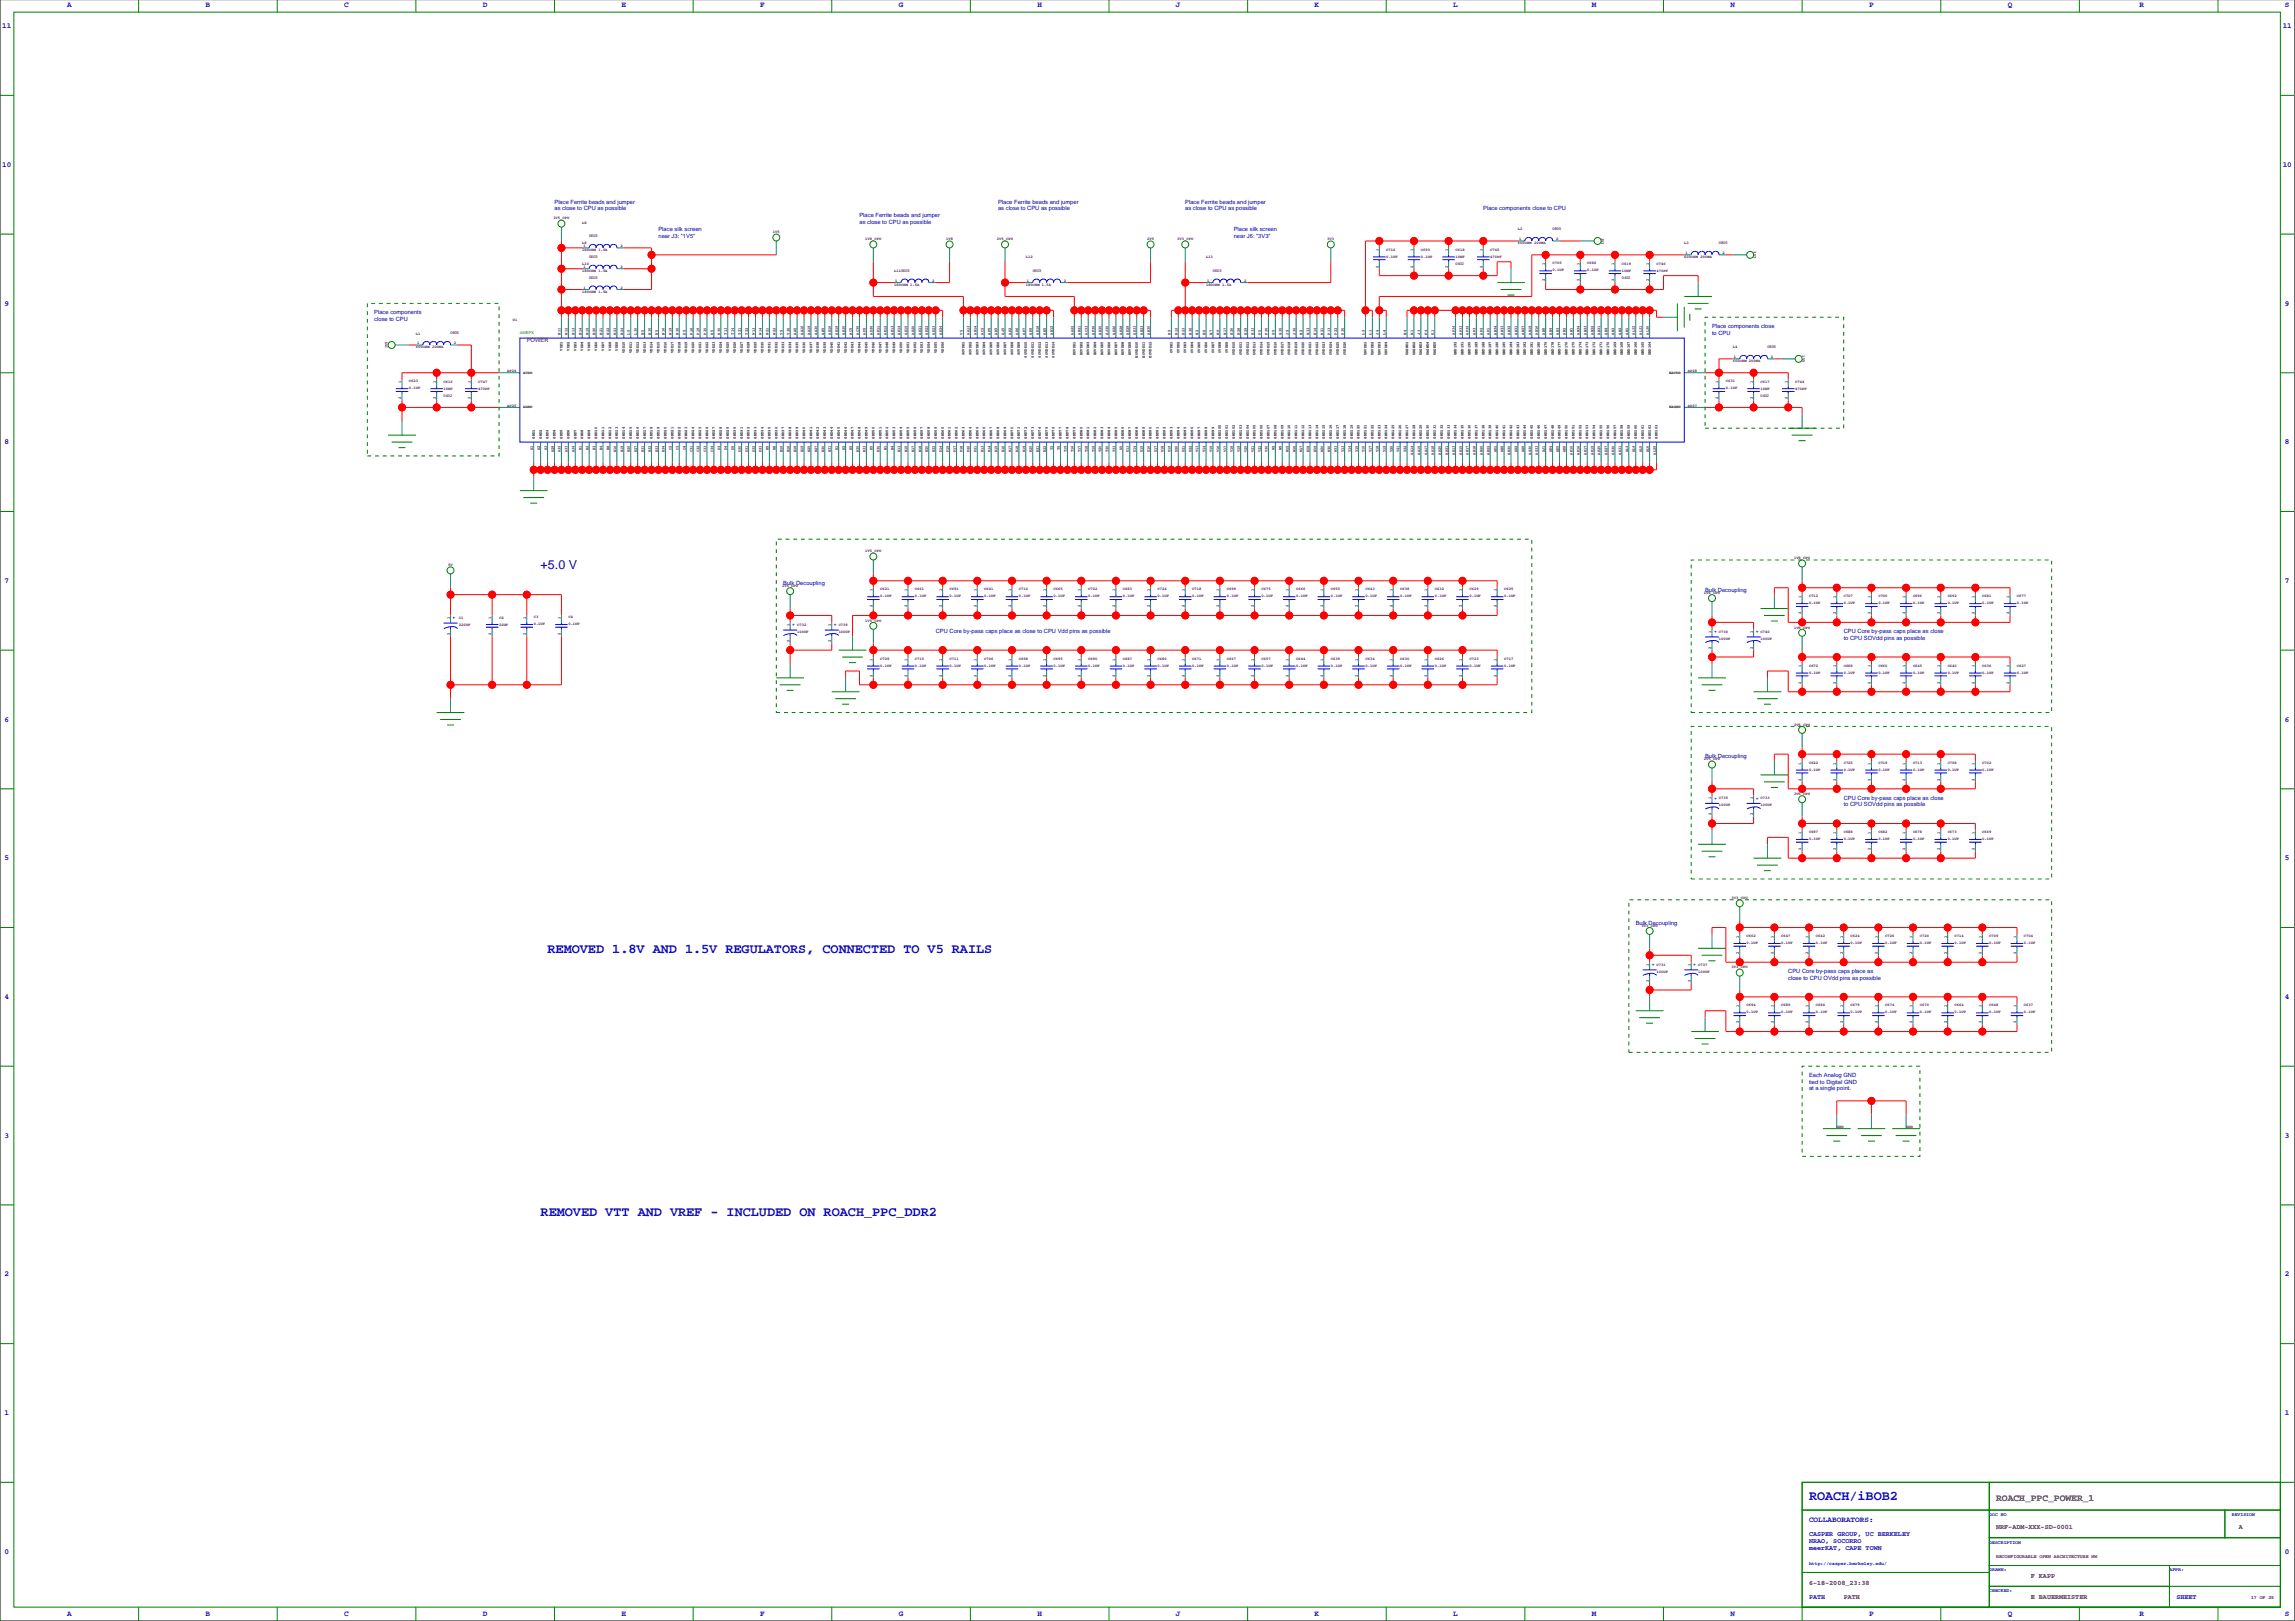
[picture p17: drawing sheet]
<svg xmlns="http://www.w3.org/2000/svg" width="841mm" height="594mm" viewBox="0 0 841 594" stroke-linecap="round" stroke-linejoin="round" font-family="sans-serif">
<defs><g id="words">
<g font-size="4.9" fill="#0000a0">
<text x="200.7" y="348.9">REMOVED 1.8V AND 1.5V REGULATORS, CONNECTED TO V5 RAILS</text>
<text x="198.1" y="445.4">REMOVED VTT AND VREF - INCLUDED ON ROACH_PPC_DDR2</text>
<text x="662.9" y="549.5">ROACH/iBOB2</text>
</g>
<text font-size="4.6" fill="#0000a0" x="198.1" y="208.4">+5.0 V</text>
<text font-size="3.5" fill="#400040" x="731.5" y="549.8">ROACH_PPC_POWER_1</text>
<g font-size="2.8" fill="#0000a0">
<text x="24.6" y="2.7">A</text>
<text x="75.4" y="2.7">B</text>
<text x="126.2" y="2.7">C</text>
<text x="177" y="2.7">D</text>
<text x="227.8" y="2.7">E</text>
<text x="278.6" y="2.7">F</text>
<text x="329.4" y="2.7">G</text>
<text x="380.2" y="2.7">H</text>
<text x="431" y="2.7">J</text>
<text x="481.8" y="2.7">K</text>
<text x="532.6" y="2.7">L</text>
<text x="583.4" y="2.7">M</text>
<text x="634.2" y="2.7">N</text>
<text x="685" y="2.7">P</text>
<text x="735.8" y="2.7">Q</text>
<text x="784" y="2.7">R</text>
<text x="837.4" y="2.7">S</text>
<text x=".8" y="10.3">11</text>
<text x="836.5" y="10.3">11</text>
<text x=".8" y="61.1">10</text>
<text x="836.5" y="61.1">10</text>
<text x="1.7" y="111.9">9</text>
<text x="837.4" y="111.9">9</text>
<text x="1.7" y="162.7">8</text>
<text x="837.4" y="162.7">8</text>
<text x="1.7" y="213.5">7</text>
<text x="837.4" y="213.5">7</text>
<text x="1.7" y="264.3">6</text>
<text x="837.4" y="264.3">6</text>
<text x="1.7" y="315.1">5</text>
<text x="837.4" y="315.1">5</text>
<text x="1.7" y="365.9">4</text>
<text x="837.4" y="365.9">4</text>
<text x="1.7" y="416.7">3</text>
<text x="837.4" y="416.7">3</text>
<text x="1.7" y="467.5">2</text>
<text x="837.4" y="467.5">2</text>
<text x="1.7" y="518.3">1</text>
<text x="837.4" y="518.3">1</text>
<text x="662.9" y="557.6">COLLABORATORS:</text>
<text x="1.7" y="569.1">0</text>
<text x="837.4" y="569.1">0</text>
<text x="24.6" y="592">A</text>
<text x="75.4" y="592">B</text>
<text x="126.2" y="592">C</text>
<text x="177" y="592">D</text>
<text x="227.8" y="592">E</text>
<text x="278.6" y="592">F</text>
<text x="329.4" y="592">G</text>
<text x="380.2" y="592">H</text>
<text x="431" y="592">J</text>
<text x="481.8" y="592">K</text>
<text x="532.6" y="592">L</text>
<text x="583.4" y="592">M</text>
<text x="634.2" y="592">N</text>
<text x="685" y="592">P</text>
<text x="735.8" y="592">Q</text>
<text x="784" y="592">R</text>
<text x="837.4" y="592">S</text>
</g>
<g font-size="2.5" fill="#0000a0">
<text x="662.9" y="562.7">CASPER GROUP, UC BERKELEY</text>
<text x="662.9" y="565.3">NRAO, SOCORRO</text>
<text x="662.9" y="567.8">meerKAT, CAPE TOWN</text>
<text x="662.9" y="585.6">PATH</text>
<text x="797.6" y="585.6">SHEET</text>
</g>
<g font-size="2.5" fill="#400040">
<text x="731.5" y="560.2">NRF-ADM-XXX-SD-0001</text>
<text x="820.4" y="560.2">A</text>
<text x="662.9" y="580.5">6-18-2008_23:38</text>
<text x="744.2" y="578">F KAPP</text>
<text x="675.6" y="585.6">PATH</text>
<text x="744.2" y="585.6">E BAUERMEISTER</text>
</g>
<g font-size="2.1" fill="#0000a0">
<text x="203.2" y="74.5">Place Ferrite beads and jumper</text>
<text x="203.2" y="76.8">as close to CPU as possible</text>
<text x="365.8" y="74.5">Place Ferrite beads and jumper</text>
<text x="365.8" y="76.8">as close to CPU as possible</text>
<text x="434.3" y="74.5">Place Ferrite beads and jumper</text>
<text x="434.3" y="76.8">as close to CPU as possible</text>
<text x="543.6" y="77.1">Place components close to CPU</text>
<text x="315" y="81.9">as close to CPU as possible</text>
<text x="315" y="79.6">Place Ferrite beads and jumper</text>
<text x="241.3" y="84.7">Place silk screen</text>
<text x="241.3" y="87">near J3: &quot;1V5&quot;</text>
<text x="452.1" y="84.7">Place silk screen</text>
<text x="452.1" y="87">near J6: &quot;3V3&quot;</text>
<text x="137.2" y="115.2">Place components</text>
<text x="137.2" y="117.5">close to CPU</text>
<text x="627.4" y="120.3">Place components close</text>
<text x="627.4" y="122.6">to CPU</text>
<text x="287" y="214.2">Bulk Decoupling</text>
<text x="624.8" y="216.8">Bulk Decoupling</text>
<text x="342.9" y="232">CPU Core by-pass caps place as close to CPU Vdd pins as possible</text>
<text x="675.6" y="232">CPU Core by-pass caps place as close</text>
<text x="675.6" y="234.3">to CPU SOVdd pins as possible</text>
<text x="624.8" y="277.7">Bulk Decoupling</text>
<text x="675.6" y="293">CPU Core by-pass caps place as close</text>
<text x="675.6" y="295.3">to CPU SOVdd pins as possible</text>
<text x="599.4" y="338.7">Bulk Decoupling</text>
<text x="655.3" y="356.5">CPU Core by-pass caps place as</text>
<text x="655.3" y="358.8">close to CPU OVdd pins as possible</text>
<text x="662.9" y="394.6">Each Analog GND</text>
<text x="662.9" y="396.9">tied to Digital GND</text>
<text x="662.9" y="399.2">at a single point.</text>
</g>
<text font-size="2.1" fill="#400040" x="193" y="125.3">POWER</text>
<g font-size="1.8" fill="#0000a0">
<text x="165.9" y="226.8">+</text>
<text x="290.3" y="229.4">+</text>
<text x="305.6" y="229.4">+</text>
<text x="628.1" y="231.9">+</text>
<text x="643.4" y="231.9">+</text>
<text x="628.1" y="292.9">+</text>
<text x="643.4" y="292.9">+</text>
<text x="605.3" y="353.8">+</text>
<text x="620.5" y="353.8">+</text>
<text x="729" y="555.3">DOC NO</text>
<text x="817.9" y="555.3">REVISION</text>
<text x="729" y="565.4">DESCRIPTION</text>
<text x="662.9" y="573">http://casper.berkeley.edu/</text>
<text x="729" y="575.6">DRAWN:</text>
<text x="795" y="575.6">APPR:</text>
<text x="729" y="583.2">CHECKED:</text>
</g>
<g font-size="1.8" fill="#400040">
<text x="731.5" y="570.5">RECONFIGURABLE OPEN ARCHITECTURE HW</text>
<text x="824.9" y="585.7">17 OF 25</text>
</g>
<g font-size="1.4" fill="#400040">
<text x="202.8" y="80.4">1V5_CPU</text>
<text x="213.4" y="81.9">L8</text>
<text x="213.4" y="89.5">L9</text>
<text x="215.9" y="86.8">0603</text>
<text x="283.2" y="85.4">1V5</text>
<text x="317.1" y="88">1V8_CPU</text>
<text x="346.7" y="88">1V8</text>
<text x="365.3" y="88">2V5_CPU</text>
<text x="420.4" y="88">2V5</text>
<text x="431.4" y="88">3V3_CPU</text>
<text x="486.4" y="88">3V3</text>
<text x="556.3" y="89.5">600OHM 200MA</text>
<text x="556.3" y="84.4">L2</text>
<text x="556.7" y="88">1</text>
<text x="569" y="84.3">0805</text>
<text x="570.2" y="88">2</text>
<text x="586.9" y="87" transform="rotate(90 586.9 87)">3V3</text>
<text x="617.2" y="89.5">L3</text>
<text x="629.9" y="89.4">0805</text>
<text x="213.4" y="92">180OHM 1.5A</text>
<text x="213.8" y="90.5">1</text>
<text x="215.9" y="94.4">0603</text>
<text x="227.3" y="90.5">2</text>
<text x="375.9" y="94.6">L12</text>
<text x="442" y="94.6">L13</text>
<text x="505.2" y="92.1" transform="rotate(-90 505.2 92.1)">1</text>
<text x="508" y="94.3">0.1UF</text>
<text x="508" y="91.8">C716</text>
<text x="517.9" y="92.1" transform="rotate(-90 517.9 92.1)">1</text>
<text x="520.7" y="94.3">0.1UF</text>
<text x="520.7" y="91.8">C693</text>
<text x="530.6" y="92.1" transform="rotate(-90 530.6 92.1)">1</text>
<text x="533.4" y="94.6">10NF</text>
<text x="533.4" y="92">C618</text>
<text x="543.3" y="92.1" transform="rotate(-90 543.3 92.1)">1</text>
<text x="546.1" y="94.6">470PF</text>
<text x="546.1" y="92">C745</text>
<text x="617.2" y="94.6">600OHM 200MA</text>
<text x="617.6" y="93.1">1</text>
<text x="631.2" y="93.1">2</text>
<text x="642.8" y="92.1" transform="rotate(90 642.8 92.1)">3V3</text>
<text x="213.4" y="99.7">180OHM 1.5A</text>
<text x="213.4" y="97.1">L10</text>
<text x="213.8" y="98.1">1</text>
<text x="227.3" y="98.1">2</text>
<text x="327.7" y="99.7">L110603</text>
<text x="378.5" y="99.5">0603</text>
<text x="444.5" y="99.5">0603</text>
<text x="505.2" y="98" transform="rotate(-90 505.2 98)">2</text>
<text x="517.9" y="98" transform="rotate(-90 517.9 98)">2</text>
<text x="530.6" y="98" transform="rotate(-90 530.6 98)">2</text>
<text x="533.4" y="97">0402</text>
<text x="543.3" y="98" transform="rotate(-90 543.3 98)">2</text>
<text x="566.1" y="97.2" transform="rotate(-90 566.1 97.2)">1</text>
<text x="569" y="99.4">0.1UF</text>
<text x="569" y="96.9">C705</text>
<text x="578.8" y="97.2" transform="rotate(-90 578.8 97.2)">1</text>
<text x="581.7" y="99.4">0.1UF</text>
<text x="581.7" y="96.9">C686</text>
<text x="591.5" y="97.2" transform="rotate(-90 591.5 97.2)">1</text>
<text x="594.4" y="99.7">10NF</text>
<text x="594.4" y="97.1">C619</text>
<text x="604.2" y="97.2" transform="rotate(-90 604.2 97.2)">1</text>
<text x="607.1" y="99.7">470PF</text>
<text x="607.1" y="97.1">C746</text>
<text x="213.4" y="107.3">180OHM 1.5A</text>
<text x="213.8" y="105.8">1</text>
<text x="215.9" y="102.1">0603</text>
<text x="227.3" y="105.8">2</text>
<text x="327.7" y="104.7">180OHM 1.5A</text>
<text x="328.1" y="103.2">1</text>
<text x="341.6" y="103.2">2</text>
<text x="375.9" y="104.7">180OHM 1.5A</text>
<text x="376.3" y="103.2">1</text>
<text x="389.9" y="103.2">2</text>
<text x="442" y="104.7">180OHM 1.5A</text>
<text x="442.4" y="103.2">1</text>
<text x="455.9" y="103.2">2</text>
<text x="566.1" y="103.1" transform="rotate(-90 566.1 103.1)">2</text>
<text x="578.8" y="103.1" transform="rotate(-90 578.8 103.1)">2</text>
<text x="591.5" y="103.1" transform="rotate(-90 591.5 103.1)">2</text>
<text x="594.4" y="102.1">0402</text>
<text x="604.2" y="103.1" transform="rotate(-90 604.2 103.1)">2</text>
<text x="188" y="117.4">U1</text>
<text x="152.4" y="122.5">L1</text>
<text x="165.1" y="122.4">0805</text>
<text x="205.5" y="122.6" transform="rotate(-90 205.5 122.6)">E11</text>
<text x="208" y="122.6" transform="rotate(-90 208 122.6)">E12</text>
<text x="210.5" y="122.6" transform="rotate(-90 210.5 122.6)">E13</text>
<text x="213.1" y="122.6" transform="rotate(-90 213.1 122.6)">E14</text>
<text x="215.6" y="122.6" transform="rotate(-90 215.6 122.6)">E15</text>
<text x="218.2" y="122.6" transform="rotate(-90 218.2 122.6)">E20</text>
<text x="220.7" y="122.6" transform="rotate(-90 220.7 122.6)">E21</text>
<text x="223.2" y="122.6" transform="rotate(-90 223.2 122.6)">E22</text>
<text x="225.8" y="122.6" transform="rotate(-90 225.8 122.6)">E23</text>
<text x="228.3" y="122.6" transform="rotate(-90 228.3 122.6)">E24</text>
<text x="230.9" y="122.6" transform="rotate(-90 230.9 122.6)">L5</text>
<text x="233.4" y="122.6" transform="rotate(-90 233.4 122.6)">L30</text>
<text x="235.9" y="122.6" transform="rotate(-90 235.9 122.6)">M5</text>
<text x="238.5" y="122.6" transform="rotate(-90 238.5 122.6)">M30</text>
<text x="241" y="122.6" transform="rotate(-90 241 122.6)">N5</text>
<text x="243.6" y="122.6" transform="rotate(-90 243.6 122.6)">N16</text>
<text x="246.1" y="122.6" transform="rotate(-90 246.1 122.6)">N19</text>
<text x="248.6" y="122.6" transform="rotate(-90 248.6 122.6)">N30</text>
<text x="251.2" y="122.6" transform="rotate(-90 251.2 122.6)">P5</text>
<text x="253.7" y="122.6" transform="rotate(-90 253.7 122.6)">P16</text>
<text x="256.3" y="122.6" transform="rotate(-90 256.3 122.6)">P19</text>
<text x="258.8" y="122.6" transform="rotate(-90 258.8 122.6)">P30</text>
<text x="261.3" y="122.6" transform="rotate(-90 261.3 122.6)">R5</text>
<text x="263.9" y="122.6" transform="rotate(-90 263.9 122.6)">R30</text>
<text x="266.4" y="122.6" transform="rotate(-90 266.4 122.6)">T13</text>
<text x="269" y="122.6" transform="rotate(-90 269 122.6)">T14</text>
<text x="271.5" y="122.6" transform="rotate(-90 271.5 122.6)">T21</text>
<text x="274" y="122.6" transform="rotate(-90 274 122.6)">T22</text>
<text x="276.6" y="122.6" transform="rotate(-90 276.6 122.6)">W13</text>
<text x="279.1" y="122.6" transform="rotate(-90 279.1 122.6)">W14</text>
<text x="281.7" y="122.6" transform="rotate(-90 281.7 122.6)">W21</text>
<text x="284.2" y="122.6" transform="rotate(-90 284.2 122.6)">W22</text>
<text x="286.7" y="122.6" transform="rotate(-90 286.7 122.6)">Y5</text>
<text x="289.3" y="122.6" transform="rotate(-90 289.3 122.6)">Y30</text>
<text x="291.8" y="122.6" transform="rotate(-90 291.8 122.6)">AA5</text>
<text x="294.4" y="122.6" transform="rotate(-90 294.4 122.6)">AA16</text>
<text x="296.9" y="122.6" transform="rotate(-90 296.9 122.6)">AA19</text>
<text x="299.4" y="122.6" transform="rotate(-90 299.4 122.6)">AA30</text>
<text x="302" y="122.6" transform="rotate(-90 302 122.6)">AB5</text>
<text x="304.5" y="122.6" transform="rotate(-90 304.5 122.6)">AB16</text>
<text x="307.1" y="122.6" transform="rotate(-90 307.1 122.6)">AB19</text>
<text x="309.6" y="122.6" transform="rotate(-90 309.6 122.6)">AB30</text>
<text x="312.1" y="122.6" transform="rotate(-90 312.1 122.6)">AC5</text>
<text x="314.7" y="122.6" transform="rotate(-90 314.7 122.6)">AC30</text>
<text x="317.2" y="122.6" transform="rotate(-90 317.2 122.6)">AD5</text>
<text x="319.8" y="122.6" transform="rotate(-90 319.8 122.6)">AD30</text>
<text x="322.3" y="122.6" transform="rotate(-90 322.3 122.6)">AK11</text>
<text x="324.8" y="122.6" transform="rotate(-90 324.8 122.6)">AK12</text>
<text x="327.4" y="122.6" transform="rotate(-90 327.4 122.6)">AK13</text>
<text x="329.9" y="122.6" transform="rotate(-90 329.9 122.6)">AK14</text>
<text x="332.5" y="122.6" transform="rotate(-90 332.5 122.6)">AK15</text>
<text x="335" y="122.6" transform="rotate(-90 335 122.6)">AK20</text>
<text x="337.5" y="122.6" transform="rotate(-90 337.5 122.6)">AK21</text>
<text x="340.1" y="122.6" transform="rotate(-90 340.1 122.6)">AK22</text>
<text x="342.6" y="122.6" transform="rotate(-90 342.6 122.6)">AK23</text>
<text x="345.2" y="122.6" transform="rotate(-90 345.2 122.6)">AK24</text>
<text x="352.8" y="122.6" transform="rotate(-90 352.8 122.6)">V5</text>
<text x="355.3" y="122.6" transform="rotate(-90 355.3 122.6)">AA13</text>
<text x="357.9" y="122.6" transform="rotate(-90 357.9 122.6)">AB14</text>
<text x="360.4" y="122.6" transform="rotate(-90 360.4 122.6)">AC2</text>
<text x="362.9" y="122.6" transform="rotate(-90 362.9 122.6)">AF5</text>
<text x="365.5" y="122.6" transform="rotate(-90 365.5 122.6)">AH5</text>
<text x="368" y="122.6" transform="rotate(-90 368 122.6)">AJ5</text>
<text x="370.6" y="122.6" transform="rotate(-90 370.6 122.6)">AK2</text>
<text x="373.1" y="122.6" transform="rotate(-90 373.1 122.6)">AK6</text>
<text x="375.6" y="122.6" transform="rotate(-90 375.6 122.6)">AK7</text>
<text x="378.2" y="122.6" transform="rotate(-90 378.2 122.6)">AK9</text>
<text x="380.7" y="122.6" transform="rotate(-90 380.7 122.6)">AK18</text>
<text x="383.3" y="122.6" transform="rotate(-90 383.3 122.6)">AN5</text>
<text x="385.8" y="122.6" transform="rotate(-90 385.8 122.6)">AN12</text>
<text x="393.4" y="122.6" transform="rotate(-90 393.4 122.6)">AA22</text>
<text x="396" y="122.6" transform="rotate(-90 396 122.6)">AB21</text>
<text x="398.5" y="122.6" transform="rotate(-90 398.5 122.6)">AC33</text>
<text x="401" y="122.6" transform="rotate(-90 401 122.6)">AF30</text>
<text x="403.6" y="122.6" transform="rotate(-90 403.6 122.6)">AH30</text>
<text x="406.1" y="122.6" transform="rotate(-90 406.1 122.6)">AJ30</text>
<text x="408.7" y="122.6" transform="rotate(-90 408.7 122.6)">AK26</text>
<text x="411.2" y="122.6" transform="rotate(-90 411.2 122.6)">AK28</text>
<text x="413.7" y="122.6" transform="rotate(-90 413.7 122.6)">AK29</text>
<text x="416.3" y="122.6" transform="rotate(-90 416.3 122.6)">AK33</text>
<text x="418.8" y="122.6" transform="rotate(-90 418.8 122.6)">AN23</text>
<text x="421.4" y="122.6" transform="rotate(-90 421.4 122.6)">AN30</text>
<text x="429" y="122.6" transform="rotate(-90 429 122.6)">B5</text>
<text x="431.5" y="122.6" transform="rotate(-90 431.5 122.6)">B12</text>
<text x="434.1" y="122.6" transform="rotate(-90 434.1 122.6)">B23</text>
<text x="436.6" y="122.6" transform="rotate(-90 436.6 122.6)">B30</text>
<text x="439.1" y="122.6" transform="rotate(-90 439.1 122.6)">E2</text>
<text x="441.7" y="122.6" transform="rotate(-90 441.7 122.6)">E6</text>
<text x="444.2" y="122.6" transform="rotate(-90 444.2 122.6)">E7</text>
<text x="446.8" y="122.6" transform="rotate(-90 446.8 122.6)">E9</text>
<text x="449.3" y="122.6" transform="rotate(-90 449.3 122.6)">E17</text>
<text x="451.8" y="122.6" transform="rotate(-90 451.8 122.6)">E26</text>
<text x="454.4" y="122.6" transform="rotate(-90 454.4 122.6)">E28</text>
<text x="456.9" y="122.6" transform="rotate(-90 456.9 122.6)">E29</text>
<text x="459.5" y="122.6" transform="rotate(-90 459.5 122.6)">E33</text>
<text x="462" y="122.6" transform="rotate(-90 462 122.6)">F5</text>
<text x="464.5" y="122.6" transform="rotate(-90 464.5 122.6)">F30</text>
<text x="467.1" y="122.6" transform="rotate(-90 467.1 122.6)">G5</text>
<text x="469.6" y="122.6" transform="rotate(-90 469.6 122.6)">G30</text>
<text x="472.2" y="122.6" transform="rotate(-90 472.2 122.6)">J5</text>
<text x="474.7" y="122.6" transform="rotate(-90 474.7 122.6)">J30</text>
<text x="477.2" y="122.6" transform="rotate(-90 477.2 122.6)">M2</text>
<text x="479.8" y="122.6" transform="rotate(-90 479.8 122.6)">M33</text>
<text x="482.3" y="122.6" transform="rotate(-90 482.3 122.6)">N14</text>
<text x="484.9" y="122.6" transform="rotate(-90 484.9 122.6)">N21</text>
<text x="487.4" y="122.6" transform="rotate(-90 487.4 122.6)">P13</text>
<text x="489.9" y="122.6" transform="rotate(-90 489.9 122.6)">P22</text>
<text x="492.5" y="122.6" transform="rotate(-90 492.5 122.6)">U30</text>
<text x="500.1" y="122.6" transform="rotate(-90 500.1 122.6)">L2</text>
<text x="502.6" y="122.6" transform="rotate(-90 502.6 122.6)">L1</text>
<text x="505.2" y="122.6" transform="rotate(-90 505.2 122.6)">J4</text>
<text x="507.7" y="122.6" transform="rotate(-90 507.7 122.6)">L4</text>
<text x="515.3" y="122.6" transform="rotate(-90 515.3 122.6)">M4</text>
<text x="517.9" y="122.6" transform="rotate(-90 517.9 122.6)">M1</text>
<text x="520.4" y="122.6" transform="rotate(-90 520.4 122.6)">J3</text>
<text x="523" y="122.6" transform="rotate(-90 523 122.6)">K4</text>
<text x="525.5" y="122.6" transform="rotate(-90 525.5 122.6)">K1</text>
<text x="533.1" y="122.6" transform="rotate(-90 533.1 122.6)">AP34</text>
<text x="535.7" y="122.6" transform="rotate(-90 535.7 122.6)">AP33</text>
<text x="538.2" y="122.6" transform="rotate(-90 538.2 122.6)">AP32</text>
<text x="540.7" y="122.6" transform="rotate(-90 540.7 122.6)">AP3</text>
<text x="543.3" y="122.6" transform="rotate(-90 543.3 122.6)">AP2</text>
<text x="545.8" y="122.6" transform="rotate(-90 545.8 122.6)">AP1</text>
<text x="548.4" y="122.6" transform="rotate(-90 548.4 122.6)">AN34</text>
<text x="550.9" y="122.6" transform="rotate(-90 550.9 122.6)">AN33</text>
<text x="553.4" y="122.6" transform="rotate(-90 553.4 122.6)">AN32</text>
<text x="556" y="122.6" transform="rotate(-90 556 122.6)">AN31</text>
<text x="558.5" y="122.6" transform="rotate(-90 558.5 122.6)">AN27</text>
<text x="561.1" y="122.6" transform="rotate(-90 561.1 122.6)">AN19</text>
<text x="563.6" y="122.6" transform="rotate(-90 563.6 122.6)">AN16</text>
<text x="566.1" y="122.6" transform="rotate(-90 566.1 122.6)">AN8</text>
<text x="568.7" y="122.6" transform="rotate(-90 568.7 122.6)">AN4</text>
<text x="571.2" y="122.6" transform="rotate(-90 571.2 122.6)">AN3</text>
<text x="573.8" y="122.6" transform="rotate(-90 573.8 122.6)">AN2</text>
<text x="576.3" y="122.6" transform="rotate(-90 576.3 122.6)">AN1</text>
<text x="578.8" y="122.6" transform="rotate(-90 578.8 122.6)">AM34</text>
<text x="581.4" y="122.6" transform="rotate(-90 581.4 122.6)">AM33</text>
<text x="583.9" y="122.6" transform="rotate(-90 583.9 122.6)">AM32</text>
<text x="586.5" y="122.6" transform="rotate(-90 586.5 122.6)">AM31</text>
<text x="589" y="122.6" transform="rotate(-90 589 122.6)">AM4</text>
<text x="591.5" y="122.6" transform="rotate(-90 591.5 122.6)">AM3</text>
<text x="594.1" y="122.6" transform="rotate(-90 594.1 122.6)">AM2</text>
<text x="596.6" y="122.6" transform="rotate(-90 596.6 122.6)">AM1</text>
<text x="599.2" y="122.6" transform="rotate(-90 599.2 122.6)">AL32</text>
<text x="601.7" y="122.6" transform="rotate(-90 601.7 122.6)">AL31</text>
<text x="604.2" y="122.6" transform="rotate(-90 604.2 122.6)">AL30</text>
<text x="142" y="127.6" transform="rotate(-90 142 127.6)">1V5</text>
<text x="152.4" y="127.6">600OHM 200MA</text>
<text x="152.8" y="126.1">1</text>
<text x="166.4" y="126.1">2</text>
<text x="635" y="127.6">L4</text>
<text x="635.4" y="131.2">1</text>
<text x="647.7" y="127.5">0805</text>
<text x="649" y="131.2">2</text>
<text x="660.5" y="130.2" transform="rotate(90 660.5 130.2)">1V5</text>
<text x="185.8" y="136.2">AP24</text>
<text x="618.5" y="136.2">AP28</text>
<text x="635" y="132.7">600OHM 200MA</text>
<text x="147" y="140.3" transform="rotate(-90 147 140.3)">1</text>
<text x="149.9" y="142.6">0.1UF</text>
<text x="149.9" y="140">C623</text>
<text x="159.7" y="140.3" transform="rotate(-90 159.7 140.3)">1</text>
<text x="162.6" y="142.8">10NF</text>
<text x="162.6" y="140.3">C616</text>
<text x="172.4" y="140.3" transform="rotate(-90 172.4 140.3)">1</text>
<text x="175.3" y="142.8">470PF</text>
<text x="175.3" y="140.3">C747</text>
<text x="629.6" y="140.3" transform="rotate(-90 629.6 140.3)">1</text>
<text x="632.5" y="142.6">0.1UF</text>
<text x="632.5" y="140">C631</text>
<text x="642.3" y="140.3" transform="rotate(-90 642.3 140.3)">1</text>
<text x="645.2" y="142.8">10NF</text>
<text x="645.2" y="140.3">C617</text>
<text x="655" y="140.3" transform="rotate(-90 655 140.3)">1</text>
<text x="657.9" y="142.8">470PF</text>
<text x="657.9" y="140.3">C744</text>
<text x="147" y="146.3" transform="rotate(-90 147 146.3)">2</text>
<text x="159.7" y="146.3" transform="rotate(-90 159.7 146.3)">2</text>
<text x="162.6" y="145.2">0402</text>
<text x="172.4" y="146.3" transform="rotate(-90 172.4 146.3)">2</text>
<text x="185.8" y="148.9">AP25</text>
<text x="618.5" y="148.9">AP27</text>
<text x="629.6" y="146.3" transform="rotate(-90 629.6 146.3)">2</text>
<text x="642.3" y="146.3" transform="rotate(-90 642.3 146.3)">2</text>
<text x="645.2" y="145.2">0402</text>
<text x="655" y="146.3" transform="rotate(-90 655 146.3)">2</text>
<text x="195.3" y="164.9" transform="rotate(-90 195.3 164.9)">A1</text>
<text x="197.8" y="164.9" transform="rotate(-90 197.8 164.9)">A2</text>
<text x="200.4" y="164.9" transform="rotate(-90 200.4 164.9)">A3</text>
<text x="202.9" y="165.7" transform="rotate(-90 202.9 165.7)">A28</text>
<text x="205.5" y="165.7" transform="rotate(-90 205.5 165.7)">A32</text>
<text x="208" y="165.7" transform="rotate(-90 208 165.7)">A33</text>
<text x="210.5" y="165.7" transform="rotate(-90 210.5 165.7)">A34</text>
<text x="213.1" y="164.9" transform="rotate(-90 213.1 164.9)">B1</text>
<text x="215.6" y="164.9" transform="rotate(-90 215.6 164.9)">B2</text>
<text x="218.2" y="164.9" transform="rotate(-90 218.2 164.9)">B3</text>
<text x="220.7" y="164.9" transform="rotate(-90 220.7 164.9)">B4</text>
<text x="223.2" y="164.9" transform="rotate(-90 223.2 164.9)">B8</text>
<text x="225.8" y="165.7" transform="rotate(-90 225.8 165.7)">B16</text>
<text x="228.3" y="165.7" transform="rotate(-90 228.3 165.7)">B19</text>
<text x="230.9" y="165.7" transform="rotate(-90 230.9 165.7)">B26</text>
<text x="233.4" y="165.7" transform="rotate(-90 233.4 165.7)">B27</text>
<text x="235.9" y="165.7" transform="rotate(-90 235.9 165.7)">B31</text>
<text x="238.5" y="165.7" transform="rotate(-90 238.5 165.7)">B32</text>
<text x="241" y="165.7" transform="rotate(-90 241 165.7)">B33</text>
<text x="243.6" y="165.7" transform="rotate(-90 243.6 165.7)">B34</text>
<text x="246.1" y="164.9" transform="rotate(-90 246.1 164.9)">C2</text>
<text x="248.6" y="164.9" transform="rotate(-90 248.6 164.9)">C3</text>
<text x="251.2" y="164.9" transform="rotate(-90 251.2 164.9)">C4</text>
<text x="253.7" y="165.7" transform="rotate(-90 253.7 165.7)">C31</text>
<text x="256.3" y="165.7" transform="rotate(-90 256.3 165.7)">C32</text>
<text x="258.8" y="165.7" transform="rotate(-90 258.8 165.7)">C33</text>
<text x="261.3" y="165.7" transform="rotate(-90 261.3 165.7)">C34</text>
<text x="263.9" y="164.9" transform="rotate(-90 263.9 164.9)">D3</text>
<text x="266.4" y="164.9" transform="rotate(-90 266.4 164.9)">D4</text>
<text x="269" y="164.9" transform="rotate(-90 269 164.9)">D5</text>
<text x="271.5" y="165.7" transform="rotate(-90 271.5 165.7)">D30</text>
<text x="274" y="165.7" transform="rotate(-90 274 165.7)">D31</text>
<text x="276.6" y="165.7" transform="rotate(-90 276.6 165.7)">D32</text>
<text x="279.1" y="165.7" transform="rotate(-90 279.1 165.7)">D33</text>
<text x="281.7" y="164.9" transform="rotate(-90 281.7 164.9)">E5</text>
<text x="284.2" y="164.9" transform="rotate(-90 284.2 164.9)">E8</text>
<text x="286.7" y="165.7" transform="rotate(-90 286.7 165.7)">E10</text>
<text x="289.3" y="165.7" transform="rotate(-90 289.3 165.7)">E16</text>
<text x="291.8" y="165.7" transform="rotate(-90 291.8 165.7)">E18</text>
<text x="294.4" y="165.7" transform="rotate(-90 294.4 165.7)">E19</text>
<text x="296.9" y="165.7" transform="rotate(-90 296.9 165.7)">E25</text>
<text x="299.4" y="165.7" transform="rotate(-90 299.4 165.7)">E27</text>
<text x="302" y="165.7" transform="rotate(-90 302 165.7)">E30</text>
<text x="304.5" y="165.7" transform="rotate(-90 304.5 165.7)">E31</text>
<text x="307.1" y="164.9" transform="rotate(-90 307.1 164.9)">H1</text>
<text x="309.6" y="164.9" transform="rotate(-90 309.6 164.9)">H2</text>
<text x="312.1" y="164.9" transform="rotate(-90 312.1 164.9)">H5</text>
<text x="314.7" y="165.7" transform="rotate(-90 314.7 165.7)">H30</text>
<text x="317.2" y="165.7" transform="rotate(-90 317.2 165.7)">H33</text>
<text x="319.8" y="164.9" transform="rotate(-90 319.8 164.9)">K5</text>
<text x="322.3" y="165.7" transform="rotate(-90 322.3 165.7)">K30</text>
<text x="324.8" y="164.9" transform="rotate(-90 324.8 164.9)">N1</text>
<text x="327.4" y="164.9" transform="rotate(-90 327.4 164.9)">N4</text>
<text x="329.9" y="165.7" transform="rotate(-90 329.9 165.7)">N13</text>
<text x="332.5" y="165.7" transform="rotate(-90 332.5 165.7)">N15</text>
<text x="335" y="165.7" transform="rotate(-90 335 165.7)">N17</text>
<text x="337.5" y="165.7" transform="rotate(-90 337.5 165.7)">N18</text>
<text x="340.1" y="165.7" transform="rotate(-90 340.1 165.7)">N20</text>
<text x="342.6" y="165.7" transform="rotate(-90 342.6 165.7)">N22</text>
<text x="345.2" y="165.7" transform="rotate(-90 345.2 165.7)">P14</text>
<text x="347.7" y="165.7" transform="rotate(-90 347.7 165.7)">P15</text>
<text x="350.2" y="165.7" transform="rotate(-90 350.2 165.7)">P17</text>
<text x="352.8" y="165.7" transform="rotate(-90 352.8 165.7)">P18</text>
<text x="355.3" y="165.7" transform="rotate(-90 355.3 165.7)">P20</text>
<text x="357.9" y="165.7" transform="rotate(-90 357.9 165.7)">P21</text>
<text x="360.4" y="165.7" transform="rotate(-90 360.4 165.7)">R13</text>
<text x="362.9" y="165.7" transform="rotate(-90 362.9 165.7)">R14</text>
<text x="365.5" y="165.7" transform="rotate(-90 365.5 165.7)">R15</text>
<text x="368" y="165.7" transform="rotate(-90 368 165.7)">R16</text>
<text x="370.6" y="165.7" transform="rotate(-90 370.6 165.7)">R17</text>
<text x="373.1" y="165.7" transform="rotate(-90 373.1 165.7)">R18</text>
<text x="375.6" y="165.7" transform="rotate(-90 375.6 165.7)">R19</text>
<text x="378.2" y="165.7" transform="rotate(-90 378.2 165.7)">R20</text>
<text x="380.7" y="165.7" transform="rotate(-90 380.7 165.7)">R21</text>
<text x="383.3" y="165.7" transform="rotate(-90 383.3 165.7)">R22</text>
<text x="385.8" y="164.9" transform="rotate(-90 385.8 164.9)">T2</text>
<text x="388.3" y="164.9" transform="rotate(-90 388.3 164.9)">T5</text>
<text x="390.9" y="165.7" transform="rotate(-90 390.9 165.7)">T15</text>
<text x="393.4" y="165.7" transform="rotate(-90 393.4 165.7)">T16</text>
<text x="396" y="165.7" transform="rotate(-90 396 165.7)">T17</text>
<text x="398.5" y="165.7" transform="rotate(-90 398.5 165.7)">T18</text>
<text x="401" y="165.7" transform="rotate(-90 401 165.7)">T19</text>
<text x="403.6" y="165.7" transform="rotate(-90 403.6 165.7)">T20</text>
<text x="406.1" y="165.7" transform="rotate(-90 406.1 165.7)">T30</text>
<text x="408.7" y="165.7" transform="rotate(-90 408.7 165.7)">T33</text>
<text x="411.2" y="164.9" transform="rotate(-90 411.2 164.9)">U5</text>
<text x="413.7" y="165.7" transform="rotate(-90 413.7 165.7)">U13</text>
<text x="416.3" y="165.7" transform="rotate(-90 416.3 165.7)">U14</text>
<text x="418.8" y="165.7" transform="rotate(-90 418.8 165.7)">U15</text>
<text x="421.4" y="165.7" transform="rotate(-90 421.4 165.7)">U16</text>
<text x="423.9" y="165.7" transform="rotate(-90 423.9 165.7)">U17</text>
<text x="426.4" y="165.7" transform="rotate(-90 426.4 165.7)">U18</text>
<text x="429" y="165.7" transform="rotate(-90 429 165.7)">U19</text>
<text x="431.5" y="165.7" transform="rotate(-90 431.5 165.7)">U20</text>
<text x="434.1" y="165.7" transform="rotate(-90 434.1 165.7)">U21</text>
<text x="436.6" y="165.7" transform="rotate(-90 436.6 165.7)">U22</text>
<text x="439.1" y="165.7" transform="rotate(-90 439.1 165.7)">V13</text>
<text x="441.7" y="165.7" transform="rotate(-90 441.7 165.7)">V14</text>
<text x="444.2" y="165.7" transform="rotate(-90 444.2 165.7)">V15</text>
<text x="446.8" y="165.7" transform="rotate(-90 446.8 165.7)">V16</text>
<text x="449.3" y="165.7" transform="rotate(-90 449.3 165.7)">V17</text>
<text x="451.8" y="165.7" transform="rotate(-90 451.8 165.7)">V18</text>
<text x="454.4" y="165.7" transform="rotate(-90 454.4 165.7)">V19</text>
<text x="456.9" y="165.7" transform="rotate(-90 456.9 165.7)">V20</text>
<text x="459.5" y="165.7" transform="rotate(-90 459.5 165.7)">V21</text>
<text x="462" y="165.7" transform="rotate(-90 462 165.7)">V22</text>
<text x="464.5" y="165.7" transform="rotate(-90 464.5 165.7)">V30</text>
<text x="467.1" y="164.9" transform="rotate(-90 467.1 164.9)">W2</text>
<text x="469.6" y="164.9" transform="rotate(-90 469.6 164.9)">W5</text>
<text x="472.2" y="165.7" transform="rotate(-90 472.2 165.7)">W15</text>
<text x="474.7" y="165.7" transform="rotate(-90 474.7 165.7)">W16</text>
<text x="477.2" y="165.7" transform="rotate(-90 477.2 165.7)">W17</text>
<text x="479.8" y="165.7" transform="rotate(-90 479.8 165.7)">W18</text>
<text x="482.3" y="165.7" transform="rotate(-90 482.3 165.7)">W19</text>
<text x="484.9" y="165.7" transform="rotate(-90 484.9 165.7)">W20</text>
<text x="487.4" y="165.7" transform="rotate(-90 487.4 165.7)">W30</text>
<text x="489.9" y="165.7" transform="rotate(-90 489.9 165.7)">W33</text>
<text x="492.5" y="165.7" transform="rotate(-90 492.5 165.7)">Y13</text>
<text x="495" y="165.7" transform="rotate(-90 495 165.7)">Y14</text>
<text x="497.6" y="165.7" transform="rotate(-90 497.6 165.7)">Y15</text>
<text x="500.1" y="165.7" transform="rotate(-90 500.1 165.7)">Y16</text>
<text x="502.6" y="165.7" transform="rotate(-90 502.6 165.7)">Y17</text>
<text x="505.2" y="165.7" transform="rotate(-90 505.2 165.7)">Y18</text>
<text x="507.7" y="165.7" transform="rotate(-90 507.7 165.7)">Y19</text>
<text x="510.3" y="165.7" transform="rotate(-90 510.3 165.7)">Y20</text>
<text x="512.8" y="165.7" transform="rotate(-90 512.8 165.7)">Y21</text>
<text x="515.3" y="165.7" transform="rotate(-90 515.3 165.7)">Y22</text>
<text x="517.9" y="166.6" transform="rotate(-90 517.9 166.6)">AA14</text>
<text x="520.4" y="166.6" transform="rotate(-90 520.4 166.6)">AA15</text>
<text x="523" y="166.6" transform="rotate(-90 523 166.6)">AA17</text>
<text x="525.5" y="166.6" transform="rotate(-90 525.5 166.6)">AA18</text>
<text x="528" y="166.6" transform="rotate(-90 528 166.6)">AA20</text>
<text x="530.6" y="166.6" transform="rotate(-90 530.6 166.6)">AA21</text>
<text x="533.1" y="166.6" transform="rotate(-90 533.1 166.6)">AB13</text>
<text x="535.7" y="166.6" transform="rotate(-90 535.7 166.6)">AB15</text>
<text x="538.2" y="166.6" transform="rotate(-90 538.2 166.6)">AB17</text>
<text x="540.7" y="166.6" transform="rotate(-90 540.7 166.6)">AB18</text>
<text x="543.3" y="166.6" transform="rotate(-90 543.3 166.6)">AB20</text>
<text x="545.8" y="166.6" transform="rotate(-90 545.8 166.6)">AB22</text>
<text x="548.4" y="165.7" transform="rotate(-90 548.4 165.7)">AD1</text>
<text x="550.9" y="165.7" transform="rotate(-90 550.9 165.7)">AE5</text>
<text x="553.4" y="166.6" transform="rotate(-90 553.4 166.6)">AE30</text>
<text x="556" y="165.7" transform="rotate(-90 556 165.7)">AG2</text>
<text x="558.5" y="165.7" transform="rotate(-90 558.5 165.7)">AG5</text>
<text x="561.1" y="166.6" transform="rotate(-90 561.1 166.6)">AG30</text>
<text x="563.6" y="166.6" transform="rotate(-90 563.6 166.6)">AG33</text>
<text x="566.1" y="165.7" transform="rotate(-90 566.1 165.7)">AJ1</text>
<text x="568.7" y="165.7" transform="rotate(-90 568.7 165.7)">AK4</text>
<text x="571.2" y="165.7" transform="rotate(-90 571.2 165.7)">AK5</text>
<text x="573.8" y="165.7" transform="rotate(-90 573.8 165.7)">AK8</text>
<text x="576.3" y="166.6" transform="rotate(-90 576.3 166.6)">AK10</text>
<text x="578.8" y="166.6" transform="rotate(-90 578.8 166.6)">AK16</text>
<text x="581.4" y="166.6" transform="rotate(-90 581.4 166.6)">AK17</text>
<text x="583.9" y="166.6" transform="rotate(-90 583.9 166.6)">AK19</text>
<text x="586.5" y="166.6" transform="rotate(-90 586.5 166.6)">AK25</text>
<text x="589" y="166.6" transform="rotate(-90 589 166.6)">AK27</text>
<text x="591.5" y="166.6" transform="rotate(-90 591.5 166.6)">AK30</text>
<text x="594.1" y="166.6" transform="rotate(-90 594.1 166.6)">AK31</text>
<text x="596.6" y="165.7" transform="rotate(-90 596.6 165.7)">AL3</text>
<text x="599.2" y="165.7" transform="rotate(-90 599.2 165.7)">AL4</text>
<text x="601.7" y="165.7" transform="rotate(-90 601.7 165.7)">AL5</text>
<text x="604.2" y="165.7" transform="rotate(-90 604.2 165.7)">AL6</text>
<text x="606.8" y="166.6" transform="rotate(-90 606.8 166.6)">AL29</text>
<text x="317.1" y="202.3">1V5_CPU</text>
<text x="164.3" y="207.4">5V</text>
<text x="657.4" y="204.8">1V8_CPU</text>
<text x="286.6" y="215">1V5_CPU</text>
<text x="319.8" y="216.5" transform="rotate(-90 319.8 216.5)">1</text>
<text x="322.6" y="218.8">0.1UF</text>
<text x="322.6" y="216.2">C621</text>
<text x="332.5" y="216.5" transform="rotate(-90 332.5 216.5)">1</text>
<text x="335.3" y="218.8">0.1UF</text>
<text x="335.3" y="216.2">C661</text>
<text x="345.2" y="216.5" transform="rotate(-90 345.2 216.5)">1</text>
<text x="348" y="218.8">0.1UF</text>
<text x="348" y="216.2">C691</text>
<text x="357.9" y="216.5" transform="rotate(-90 357.9 216.5)">1</text>
<text x="360.7" y="218.8">0.1UF</text>
<text x="360.7" y="216.2">C641</text>
<text x="370.6" y="216.5" transform="rotate(-90 370.6 216.5)">1</text>
<text x="373.4" y="218.8">0.1UF</text>
<text x="373.4" y="216.2">C710</text>
<text x="383.3" y="216.5" transform="rotate(-90 383.3 216.5)">1</text>
<text x="386.1" y="218.8">0.1UF</text>
<text x="386.1" y="216.2">C665</text>
<text x="396" y="216.5" transform="rotate(-90 396 216.5)">1</text>
<text x="398.8" y="218.8">0.1UF</text>
<text x="398.8" y="216.2">C722</text>
<text x="408.7" y="216.5" transform="rotate(-90 408.7 216.5)">1</text>
<text x="411.5" y="218.8">0.1UF</text>
<text x="411.5" y="216.2">C683</text>
<text x="421.4" y="216.5" transform="rotate(-90 421.4 216.5)">1</text>
<text x="424.2" y="218.8">0.1UF</text>
<text x="424.2" y="216.2">C724</text>
<text x="434.1" y="216.5" transform="rotate(-90 434.1 216.5)">1</text>
<text x="436.9" y="218.8">0.1UF</text>
<text x="436.9" y="216.2">C718</text>
<text x="446.8" y="216.5" transform="rotate(-90 446.8 216.5)">1</text>
<text x="449.6" y="218.8">0.1UF</text>
<text x="449.6" y="216.2">C699</text>
<text x="459.5" y="216.5" transform="rotate(-90 459.5 216.5)">1</text>
<text x="462.3" y="218.8">0.1UF</text>
<text x="462.3" y="216.2">C675</text>
<text x="472.2" y="216.5" transform="rotate(-90 472.2 216.5)">1</text>
<text x="475" y="218.8">0.1UF</text>
<text x="475" y="216.2">C666</text>
<text x="484.9" y="216.5" transform="rotate(-90 484.9 216.5)">1</text>
<text x="487.7" y="218.8">0.1UF</text>
<text x="487.7" y="216.2">C655</text>
<text x="497.6" y="216.5" transform="rotate(-90 497.6 216.5)">1</text>
<text x="500.4" y="218.8">0.1UF</text>
<text x="500.4" y="216.2">C643</text>
<text x="510.3" y="216.5" transform="rotate(-90 510.3 216.5)">1</text>
<text x="513.1" y="218.8">0.1UF</text>
<text x="513.1" y="216.2">C638</text>
<text x="523" y="216.5" transform="rotate(-90 523 216.5)">1</text>
<text x="525.8" y="218.8">0.1UF</text>
<text x="525.8" y="216.2">C632</text>
<text x="535.7" y="216.5" transform="rotate(-90 535.7 216.5)">1</text>
<text x="538.5" y="218.8">0.1UF</text>
<text x="538.5" y="216.2">C629</text>
<text x="548.4" y="216.5" transform="rotate(-90 548.4 216.5)">1</text>
<text x="551.2" y="218.8">0.1UF</text>
<text x="551.2" y="216.2">C625</text>
<text x="624.4" y="217.5">1V8_CPU</text>
<text x="660.1" y="219.1" transform="rotate(-90 660.1 219.1)">1</text>
<text x="662.9" y="221.3">0.1UF</text>
<text x="662.9" y="218.8">C712</text>
<text x="672.8" y="219.1" transform="rotate(-90 672.8 219.1)">1</text>
<text x="675.6" y="221.3">0.1UF</text>
<text x="675.6" y="218.8">C707</text>
<text x="685.5" y="219.1" transform="rotate(-90 685.5 219.1)">1</text>
<text x="688.3" y="221.3">0.1UF</text>
<text x="688.3" y="218.8">C700</text>
<text x="698.2" y="219.1" transform="rotate(-90 698.2 219.1)">1</text>
<text x="701" y="221.3">0.1UF</text>
<text x="701" y="218.8">C696</text>
<text x="710.9" y="219.1" transform="rotate(-90 710.9 219.1)">1</text>
<text x="713.7" y="221.3">0.1UF</text>
<text x="713.7" y="218.8">C692</text>
<text x="723.6" y="219.1" transform="rotate(-90 723.6 219.1)">1</text>
<text x="726.4" y="221.3">0.1UF</text>
<text x="726.4" y="218.8">C681</text>
<text x="736.3" y="219.1" transform="rotate(-90 736.3 219.1)">1</text>
<text x="739.1" y="221.3">0.1UF</text>
<text x="739.1" y="218.8">C677</text>
<text x="164.8" y="226.7" transform="rotate(-90 164.8 226.7)">1</text>
<text x="168.1" y="226.7">C1</text>
<text x="180.1" y="226.7" transform="rotate(-90 180.1 226.7)">1</text>
<text x="182.9" y="226.7">C2</text>
<text x="192.8" y="226.7" transform="rotate(-90 192.8 226.7)">1</text>
<text x="195.6" y="226.4">C3</text>
<text x="205.5" y="226.7" transform="rotate(-90 205.5 226.7)">1</text>
<text x="208.3" y="226.4">C4</text>
<text x="317.1" y="227.7">1V5_CPU</text>
<text x="319.8" y="222.5" transform="rotate(-90 319.8 222.5)">2</text>
<text x="332.5" y="222.5" transform="rotate(-90 332.5 222.5)">2</text>
<text x="345.2" y="222.5" transform="rotate(-90 345.2 222.5)">2</text>
<text x="357.9" y="222.5" transform="rotate(-90 357.9 222.5)">2</text>
<text x="370.6" y="222.5" transform="rotate(-90 370.6 222.5)">2</text>
<text x="383.3" y="222.5" transform="rotate(-90 383.3 222.5)">2</text>
<text x="396" y="222.5" transform="rotate(-90 396 222.5)">2</text>
<text x="408.7" y="222.5" transform="rotate(-90 408.7 222.5)">2</text>
<text x="421.4" y="222.5" transform="rotate(-90 421.4 222.5)">2</text>
<text x="434.1" y="222.5" transform="rotate(-90 434.1 222.5)">2</text>
<text x="446.8" y="222.5" transform="rotate(-90 446.8 222.5)">2</text>
<text x="459.5" y="222.5" transform="rotate(-90 459.5 222.5)">2</text>
<text x="472.2" y="222.5" transform="rotate(-90 472.2 222.5)">2</text>
<text x="484.9" y="222.5" transform="rotate(-90 484.9 222.5)">2</text>
<text x="497.6" y="222.5" transform="rotate(-90 497.6 222.5)">2</text>
<text x="510.3" y="222.5" transform="rotate(-90 510.3 222.5)">2</text>
<text x="523" y="222.5" transform="rotate(-90 523 222.5)">2</text>
<text x="535.7" y="222.5" transform="rotate(-90 535.7 222.5)">2</text>
<text x="548.4" y="222.5" transform="rotate(-90 548.4 222.5)">2</text>
<text x="660.1" y="225" transform="rotate(-90 660.1 225)">2</text>
<text x="672.8" y="225" transform="rotate(-90 672.8 225)">2</text>
<text x="685.5" y="225" transform="rotate(-90 685.5 225)">2</text>
<text x="698.2" y="225" transform="rotate(-90 698.2 225)">2</text>
<text x="710.9" y="225" transform="rotate(-90 710.9 225)">2</text>
<text x="723.6" y="225" transform="rotate(-90 723.6 225)">2</text>
<text x="736.3" y="225" transform="rotate(-90 736.3 225)">2</text>
<text x="164.8" y="232.6" transform="rotate(-90 164.8 232.6)">2</text>
<text x="168.1" y="229.2">220UF</text>
<text x="180.1" y="232.6" transform="rotate(-90 180.1 232.6)">2</text>
<text x="182.9" y="229.2">22UF</text>
<text x="192.8" y="232.6" transform="rotate(-90 192.8 232.6)">2</text>
<text x="195.6" y="228.9">0.1UF</text>
<text x="205.5" y="232.6" transform="rotate(-90 205.5 232.6)">2</text>
<text x="208.3" y="228.9">0.1UF</text>
<text x="289.3" y="229.2" transform="rotate(-90 289.3 229.2)">1</text>
<text x="292.1" y="231.7">100UF</text>
<text x="292.1" y="229.2">C732</text>
<text x="304.5" y="229.2" transform="rotate(-90 304.5 229.2)">1</text>
<text x="307.3" y="231.7">100UF</text>
<text x="307.3" y="229.2">C739</text>
<text x="627.1" y="231.8" transform="rotate(-90 627.1 231.8)">1</text>
<text x="629.9" y="231.7">C730</text>
<text x="642.3" y="231.8" transform="rotate(-90 642.3 231.8)">1</text>
<text x="645.2" y="231.7">C740</text>
<text x="657.4" y="230.2">1V8_CPU</text>
<text x="289.3" y="235.2" transform="rotate(-90 289.3 235.2)">2</text>
<text x="304.5" y="235.2" transform="rotate(-90 304.5 235.2)">2</text>
<text x="627.1" y="237.7" transform="rotate(-90 627.1 237.7)">2</text>
<text x="629.9" y="234.3">100UF</text>
<text x="642.3" y="237.7" transform="rotate(-90 642.3 237.7)">2</text>
<text x="645.2" y="234.3">100UF</text>
<text x="319.8" y="241.9" transform="rotate(-90 319.8 241.9)">1</text>
<text x="322.6" y="244.2">0.1UF</text>
<text x="322.6" y="241.6">C729</text>
<text x="332.5" y="241.9" transform="rotate(-90 332.5 241.9)">1</text>
<text x="335.3" y="244.2">0.1UF</text>
<text x="335.3" y="241.6">C715</text>
<text x="345.2" y="241.9" transform="rotate(-90 345.2 241.9)">1</text>
<text x="348" y="244.2">0.1UF</text>
<text x="348" y="241.6">C711</text>
<text x="357.9" y="241.9" transform="rotate(-90 357.9 241.9)">1</text>
<text x="360.7" y="244.2">0.1UF</text>
<text x="360.7" y="241.6">C706</text>
<text x="370.6" y="241.9" transform="rotate(-90 370.6 241.9)">1</text>
<text x="373.4" y="244.2">0.1UF</text>
<text x="373.4" y="241.6">C698</text>
<text x="383.3" y="241.9" transform="rotate(-90 383.3 241.9)">1</text>
<text x="386.1" y="244.2">0.1UF</text>
<text x="386.1" y="241.6">C695</text>
<text x="396" y="241.9" transform="rotate(-90 396 241.9)">1</text>
<text x="398.8" y="244.2">0.1UF</text>
<text x="398.8" y="241.6">C690</text>
<text x="408.7" y="241.9" transform="rotate(-90 408.7 241.9)">1</text>
<text x="411.5" y="244.2">0.1UF</text>
<text x="411.5" y="241.6">C687</text>
<text x="421.4" y="241.9" transform="rotate(-90 421.4 241.9)">1</text>
<text x="424.2" y="244.2">0.1UF</text>
<text x="424.2" y="241.6">C680</text>
<text x="434.1" y="241.9" transform="rotate(-90 434.1 241.9)">1</text>
<text x="436.9" y="244.2">0.1UF</text>
<text x="436.9" y="241.6">C671</text>
<text x="446.8" y="241.9" transform="rotate(-90 446.8 241.9)">1</text>
<text x="449.6" y="244.2">0.1UF</text>
<text x="449.6" y="241.6">C667</text>
<text x="459.5" y="241.9" transform="rotate(-90 459.5 241.9)">1</text>
<text x="462.3" y="244.2">0.1UF</text>
<text x="462.3" y="241.6">C657</text>
<text x="472.2" y="241.9" transform="rotate(-90 472.2 241.9)">1</text>
<text x="475" y="244.2">0.1UF</text>
<text x="475" y="241.6">C644</text>
<text x="484.9" y="241.9" transform="rotate(-90 484.9 241.9)">1</text>
<text x="487.7" y="244.2">0.1UF</text>
<text x="487.7" y="241.6">C639</text>
<text x="497.6" y="241.9" transform="rotate(-90 497.6 241.9)">1</text>
<text x="500.4" y="244.2">0.1UF</text>
<text x="500.4" y="241.6">C634</text>
<text x="510.3" y="241.9" transform="rotate(-90 510.3 241.9)">1</text>
<text x="513.1" y="244.2">0.1UF</text>
<text x="513.1" y="241.6">C630</text>
<text x="523" y="241.9" transform="rotate(-90 523 241.9)">1</text>
<text x="525.8" y="244.2">0.1UF</text>
<text x="525.8" y="241.6">C626</text>
<text x="535.7" y="241.9" transform="rotate(-90 535.7 241.9)">1</text>
<text x="538.5" y="244.2">0.1UF</text>
<text x="538.5" y="241.6">C723</text>
<text x="548.4" y="241.9" transform="rotate(-90 548.4 241.9)">1</text>
<text x="551.2" y="244.2">0.1UF</text>
<text x="551.2" y="241.6">C717</text>
<text x="660.1" y="244.5" transform="rotate(-90 660.1 244.5)">1</text>
<text x="662.9" y="244.2">C672</text>
<text x="672.8" y="244.5" transform="rotate(-90 672.8 244.5)">1</text>
<text x="675.6" y="244.2">C668</text>
<text x="685.5" y="244.5" transform="rotate(-90 685.5 244.5)">1</text>
<text x="688.3" y="244.2">C660</text>
<text x="698.2" y="244.5" transform="rotate(-90 698.2 244.5)">1</text>
<text x="701" y="244.2">C645</text>
<text x="710.9" y="244.5" transform="rotate(-90 710.9 244.5)">1</text>
<text x="713.7" y="244.2">C640</text>
<text x="723.6" y="244.5" transform="rotate(-90 723.6 244.5)">1</text>
<text x="726.4" y="244.2">C636</text>
<text x="736.3" y="244.5" transform="rotate(-90 736.3 244.5)">1</text>
<text x="739.1" y="244.2">C627</text>
<text x="319.8" y="247.9" transform="rotate(-90 319.8 247.9)">2</text>
<text x="332.5" y="247.9" transform="rotate(-90 332.5 247.9)">2</text>
<text x="345.2" y="247.9" transform="rotate(-90 345.2 247.9)">2</text>
<text x="357.9" y="247.9" transform="rotate(-90 357.9 247.9)">2</text>
<text x="370.6" y="247.9" transform="rotate(-90 370.6 247.9)">2</text>
<text x="383.3" y="247.9" transform="rotate(-90 383.3 247.9)">2</text>
<text x="396" y="247.9" transform="rotate(-90 396 247.9)">2</text>
<text x="408.7" y="247.9" transform="rotate(-90 408.7 247.9)">2</text>
<text x="421.4" y="247.9" transform="rotate(-90 421.4 247.9)">2</text>
<text x="434.1" y="247.9" transform="rotate(-90 434.1 247.9)">2</text>
<text x="446.8" y="247.9" transform="rotate(-90 446.8 247.9)">2</text>
<text x="459.5" y="247.9" transform="rotate(-90 459.5 247.9)">2</text>
<text x="472.2" y="247.9" transform="rotate(-90 472.2 247.9)">2</text>
<text x="484.9" y="247.9" transform="rotate(-90 484.9 247.9)">2</text>
<text x="497.6" y="247.9" transform="rotate(-90 497.6 247.9)">2</text>
<text x="510.3" y="247.9" transform="rotate(-90 510.3 247.9)">2</text>
<text x="523" y="247.9" transform="rotate(-90 523 247.9)">2</text>
<text x="535.7" y="247.9" transform="rotate(-90 535.7 247.9)">2</text>
<text x="548.4" y="247.9" transform="rotate(-90 548.4 247.9)">2</text>
<text x="660.1" y="250.4" transform="rotate(-90 660.1 250.4)">2</text>
<text x="662.9" y="246.7">0.1UF</text>
<text x="672.8" y="250.4" transform="rotate(-90 672.8 250.4)">2</text>
<text x="675.6" y="246.7">0.1UF</text>
<text x="685.5" y="250.4" transform="rotate(-90 685.5 250.4)">2</text>
<text x="688.3" y="246.7">0.1UF</text>
<text x="698.2" y="250.4" transform="rotate(-90 698.2 250.4)">2</text>
<text x="701" y="246.7">0.1UF</text>
<text x="710.9" y="250.4" transform="rotate(-90 710.9 250.4)">2</text>
<text x="713.7" y="246.7">0.1UF</text>
<text x="723.6" y="250.4" transform="rotate(-90 723.6 250.4)">2</text>
<text x="726.4" y="246.7">0.1UF</text>
<text x="736.3" y="250.4" transform="rotate(-90 736.3 250.4)">2</text>
<text x="739.1" y="246.7">0.1UF</text>
<text x="657.4" y="265.8">2V5_CPU</text>
<text x="624.4" y="278.5">2V5_CPU</text>
<text x="660.1" y="280" transform="rotate(-90 660.1 280)">1</text>
<text x="662.9" y="279.7">C622</text>
<text x="672.8" y="280" transform="rotate(-90 672.8 280)">1</text>
<text x="675.6" y="279.7">C725</text>
<text x="685.5" y="280" transform="rotate(-90 685.5 280)">1</text>
<text x="688.3" y="279.7">C719</text>
<text x="698.2" y="280" transform="rotate(-90 698.2 280)">1</text>
<text x="701" y="279.7">C713</text>
<text x="710.9" y="280" transform="rotate(-90 710.9 280)">1</text>
<text x="713.7" y="279.7">C708</text>
<text x="723.6" y="280" transform="rotate(-90 723.6 280)">1</text>
<text x="726.4" y="279.7">C702</text>
<text x="660.1" y="286" transform="rotate(-90 660.1 286)">2</text>
<text x="662.9" y="282.3">0.1UF</text>
<text x="672.8" y="286" transform="rotate(-90 672.8 286)">2</text>
<text x="675.6" y="282.3">0.1UF</text>
<text x="685.5" y="286" transform="rotate(-90 685.5 286)">2</text>
<text x="688.3" y="282.3">0.1UF</text>
<text x="698.2" y="286" transform="rotate(-90 698.2 286)">2</text>
<text x="701" y="282.3">0.1UF</text>
<text x="710.9" y="286" transform="rotate(-90 710.9 286)">2</text>
<text x="713.7" y="282.3">0.1UF</text>
<text x="723.6" y="286" transform="rotate(-90 723.6 286)">2</text>
<text x="726.4" y="282.3">0.1UF</text>
<text x="627.1" y="292.7" transform="rotate(-90 627.1 292.7)">1</text>
<text x="629.9" y="292.7">C735</text>
<text x="642.3" y="292.7" transform="rotate(-90 642.3 292.7)">1</text>
<text x="645.2" y="292.7">C733</text>
<text x="657.4" y="291.2">2V5_CPU</text>
<text x="627.1" y="298.7" transform="rotate(-90 627.1 298.7)">2</text>
<text x="629.9" y="295.2">100UF</text>
<text x="642.3" y="298.7" transform="rotate(-90 642.3 298.7)">2</text>
<text x="645.2" y="295.2">100UF</text>
<text x="660.1" y="305.4" transform="rotate(-90 660.1 305.4)">1</text>
<text x="662.9" y="305.1">C697</text>
<text x="672.8" y="305.4" transform="rotate(-90 672.8 305.4)">1</text>
<text x="675.6" y="305.1">C688</text>
<text x="685.5" y="305.4" transform="rotate(-90 685.5 305.4)">1</text>
<text x="688.3" y="305.1">C682</text>
<text x="698.2" y="305.4" transform="rotate(-90 698.2 305.4)">1</text>
<text x="701" y="305.1">C678</text>
<text x="710.9" y="305.4" transform="rotate(-90 710.9 305.4)">1</text>
<text x="713.7" y="305.1">C673</text>
<text x="723.6" y="305.4" transform="rotate(-90 723.6 305.4)">1</text>
<text x="726.4" y="305.1">C669</text>
<text x="660.1" y="311.4" transform="rotate(-90 660.1 311.4)">2</text>
<text x="662.9" y="307.7">0.1UF</text>
<text x="672.8" y="311.4" transform="rotate(-90 672.8 311.4)">2</text>
<text x="675.6" y="307.7">0.1UF</text>
<text x="685.5" y="311.4" transform="rotate(-90 685.5 311.4)">2</text>
<text x="688.3" y="307.7">0.1UF</text>
<text x="698.2" y="311.4" transform="rotate(-90 698.2 311.4)">2</text>
<text x="701" y="307.7">0.1UF</text>
<text x="710.9" y="311.4" transform="rotate(-90 710.9 311.4)">2</text>
<text x="713.7" y="307.7">0.1UF</text>
<text x="723.6" y="311.4" transform="rotate(-90 723.6 311.4)">2</text>
<text x="726.4" y="307.7">0.1UF</text>
<text x="634.6" y="329.3">3V3_CPU</text>
<text x="601.6" y="339.4">3V3_CPU</text>
<text x="637.3" y="343.5" transform="rotate(-90 637.3 343.5)">1</text>
<text x="640.1" y="345.8">0.1UF</text>
<text x="640.1" y="343.2">C662</text>
<text x="650" y="343.5" transform="rotate(-90 650 343.5)">1</text>
<text x="652.8" y="345.8">0.1UF</text>
<text x="652.8" y="343.2">C647</text>
<text x="662.7" y="343.5" transform="rotate(-90 662.7 343.5)">1</text>
<text x="665.5" y="345.8">0.1UF</text>
<text x="665.5" y="343.2">C642</text>
<text x="675.4" y="343.5" transform="rotate(-90 675.4 343.5)">1</text>
<text x="678.2" y="345.8">0.1UF</text>
<text x="678.2" y="343.2">C624</text>
<text x="688.1" y="343.5" transform="rotate(-90 688.1 343.5)">1</text>
<text x="690.9" y="345.8">0.1UF</text>
<text x="690.9" y="343.2">C726</text>
<text x="700.8" y="343.5" transform="rotate(-90 700.8 343.5)">1</text>
<text x="703.6" y="345.8">0.1UF</text>
<text x="703.6" y="343.2">C720</text>
<text x="713.5" y="343.5" transform="rotate(-90 713.5 343.5)">1</text>
<text x="716.3" y="345.8">0.1UF</text>
<text x="716.3" y="343.2">C714</text>
<text x="726.2" y="343.5" transform="rotate(-90 726.2 343.5)">1</text>
<text x="729" y="345.8">0.1UF</text>
<text x="729" y="343.2">C709</text>
<text x="738.9" y="343.5" transform="rotate(-90 738.9 343.5)">1</text>
<text x="741.7" y="345.8">0.1UF</text>
<text x="741.7" y="343.2">C704</text>
<text x="604.2" y="353.7" transform="rotate(-90 604.2 353.7)">1</text>
<text x="607.1" y="353.7">C731</text>
<text x="619.5" y="353.7" transform="rotate(-90 619.5 353.7)">1</text>
<text x="622.3" y="353.7">C737</text>
<text x="637.3" y="349.5" transform="rotate(-90 637.3 349.5)">2</text>
<text x="650" y="349.5" transform="rotate(-90 650 349.5)">2</text>
<text x="662.7" y="349.5" transform="rotate(-90 662.7 349.5)">2</text>
<text x="675.4" y="349.5" transform="rotate(-90 675.4 349.5)">2</text>
<text x="688.1" y="349.5" transform="rotate(-90 688.1 349.5)">2</text>
<text x="700.8" y="349.5" transform="rotate(-90 700.8 349.5)">2</text>
<text x="713.5" y="349.5" transform="rotate(-90 713.5 349.5)">2</text>
<text x="726.2" y="349.5" transform="rotate(-90 726.2 349.5)">2</text>
<text x="738.9" y="349.5" transform="rotate(-90 738.9 349.5)">2</text>
<text x="604.2" y="359.6" transform="rotate(-90 604.2 359.6)">2</text>
<text x="607.1" y="356.2">100UF</text>
<text x="619.5" y="359.6" transform="rotate(-90 619.5 359.6)">2</text>
<text x="622.3" y="356.2">100UF</text>
<text x="634.6" y="354.7">3V3_CPU</text>
<text x="637.3" y="368.9" transform="rotate(-90 637.3 368.9)">1</text>
<text x="640.1" y="371.2">0.1UF</text>
<text x="640.1" y="368.6">C694</text>
<text x="650" y="368.9" transform="rotate(-90 650 368.9)">1</text>
<text x="652.8" y="371.2">0.1UF</text>
<text x="652.8" y="368.6">C689</text>
<text x="662.7" y="368.9" transform="rotate(-90 662.7 368.9)">1</text>
<text x="665.5" y="371.2">0.1UF</text>
<text x="665.5" y="368.6">C684</text>
<text x="675.4" y="368.9" transform="rotate(-90 675.4 368.9)">1</text>
<text x="678.2" y="371.2">0.1UF</text>
<text x="678.2" y="368.6">C679</text>
<text x="688.1" y="368.9" transform="rotate(-90 688.1 368.9)">1</text>
<text x="690.9" y="371.2">0.1UF</text>
<text x="690.9" y="368.6">C674</text>
<text x="700.8" y="368.9" transform="rotate(-90 700.8 368.9)">1</text>
<text x="703.6" y="371.2">0.1UF</text>
<text x="703.6" y="368.6">C670</text>
<text x="713.5" y="368.9" transform="rotate(-90 713.5 368.9)">1</text>
<text x="716.3" y="371.2">0.1UF</text>
<text x="716.3" y="368.6">C664</text>
<text x="726.2" y="368.9" transform="rotate(-90 726.2 368.9)">1</text>
<text x="729" y="371.2">0.1UF</text>
<text x="729" y="368.6">C648</text>
<text x="738.9" y="368.9" transform="rotate(-90 738.9 368.9)">1</text>
<text x="741.7" y="371.2">0.1UF</text>
<text x="741.7" y="368.6">C637</text>
<text x="637.3" y="374.9" transform="rotate(-90 637.3 374.9)">2</text>
<text x="650" y="374.9" transform="rotate(-90 650 374.9)">2</text>
<text x="662.7" y="374.9" transform="rotate(-90 662.7 374.9)">2</text>
<text x="675.4" y="374.9" transform="rotate(-90 675.4 374.9)">2</text>
<text x="688.1" y="374.9" transform="rotate(-90 688.1 374.9)">2</text>
<text x="700.8" y="374.9" transform="rotate(-90 700.8 374.9)">2</text>
<text x="713.5" y="374.9" transform="rotate(-90 713.5 374.9)">2</text>
<text x="726.2" y="374.9" transform="rotate(-90 726.2 374.9)">2</text>
<text x="738.9" y="374.9" transform="rotate(-90 738.9 374.9)">2</text>
<text x="673.1" y="413.1">GND</text>
<text x="698.5" y="413.1">GND</text>
</g>
<text font-size="1.4" fill="#008000" x="190.5" y="122.4">440EPX</text>
<g font-size="1.4">
<text x="206.1" y="128.5" transform="rotate(-90 206.1 128.5)">VDD1</text>
<text x="208.7" y="128.5" transform="rotate(-90 208.7 128.5)">VDD2</text>
<text x="211.2" y="128.5" transform="rotate(-90 211.2 128.5)">VDD3</text>
<text x="213.8" y="128.5" transform="rotate(-90 213.8 128.5)">VDD4</text>
<text x="216.3" y="128.5" transform="rotate(-90 216.3 128.5)">VDD5</text>
<text x="218.8" y="128.5" transform="rotate(-90 218.8 128.5)">VDD6</text>
<text x="221.4" y="128.5" transform="rotate(-90 221.4 128.5)">VDD7</text>
<text x="223.9" y="128.5" transform="rotate(-90 223.9 128.5)">VDD8</text>
<text x="226.5" y="128.5" transform="rotate(-90 226.5 128.5)">VDD9</text>
<text x="229" y="129.3" transform="rotate(-90 229 129.3)">VDD10</text>
<text x="231.5" y="129.3" transform="rotate(-90 231.5 129.3)">VDD11</text>
<text x="234.1" y="129.3" transform="rotate(-90 234.1 129.3)">VDD12</text>
<text x="236.6" y="129.3" transform="rotate(-90 236.6 129.3)">VDD13</text>
<text x="239.2" y="129.3" transform="rotate(-90 239.2 129.3)">VDD14</text>
<text x="241.7" y="129.3" transform="rotate(-90 241.7 129.3)">VDD15</text>
<text x="244.2" y="129.3" transform="rotate(-90 244.2 129.3)">VDD16</text>
<text x="246.8" y="129.3" transform="rotate(-90 246.8 129.3)">VDD17</text>
<text x="249.3" y="129.3" transform="rotate(-90 249.3 129.3)">VDD18</text>
<text x="251.9" y="129.3" transform="rotate(-90 251.9 129.3)">VDD19</text>
<text x="254.4" y="129.3" transform="rotate(-90 254.4 129.3)">VDD20</text>
<text x="256.9" y="129.3" transform="rotate(-90 256.9 129.3)">VDD21</text>
<text x="259.5" y="129.3" transform="rotate(-90 259.5 129.3)">VDD22</text>
<text x="262" y="129.3" transform="rotate(-90 262 129.3)">VDD23</text>
<text x="264.6" y="129.3" transform="rotate(-90 264.6 129.3)">VDD24</text>
<text x="267.1" y="129.3" transform="rotate(-90 267.1 129.3)">VDD25</text>
<text x="269.6" y="129.3" transform="rotate(-90 269.6 129.3)">VDD26</text>
<text x="272.2" y="129.3" transform="rotate(-90 272.2 129.3)">VDD27</text>
<text x="274.7" y="129.3" transform="rotate(-90 274.7 129.3)">VDD28</text>
<text x="277.3" y="129.3" transform="rotate(-90 277.3 129.3)">VDD29</text>
<text x="279.8" y="129.3" transform="rotate(-90 279.8 129.3)">VDD30</text>
<text x="282.3" y="129.3" transform="rotate(-90 282.3 129.3)">VDD31</text>
<text x="284.9" y="129.3" transform="rotate(-90 284.9 129.3)">VDD32</text>
<text x="287.4" y="129.3" transform="rotate(-90 287.4 129.3)">VDD33</text>
<text x="290" y="129.3" transform="rotate(-90 290 129.3)">VDD34</text>
<text x="292.5" y="129.3" transform="rotate(-90 292.5 129.3)">VDD35</text>
<text x="295" y="129.3" transform="rotate(-90 295 129.3)">VDD36</text>
<text x="297.6" y="129.3" transform="rotate(-90 297.6 129.3)">VDD37</text>
<text x="300.1" y="129.3" transform="rotate(-90 300.1 129.3)">VDD38</text>
<text x="302.7" y="129.3" transform="rotate(-90 302.7 129.3)">VDD39</text>
<text x="305.2" y="129.3" transform="rotate(-90 305.2 129.3)">VDD40</text>
<text x="307.7" y="129.3" transform="rotate(-90 307.7 129.3)">VDD41</text>
<text x="310.3" y="129.3" transform="rotate(-90 310.3 129.3)">VDD42</text>
<text x="312.8" y="129.3" transform="rotate(-90 312.8 129.3)">VDD43</text>
<text x="315.4" y="129.3" transform="rotate(-90 315.4 129.3)">VDD44</text>
<text x="317.9" y="129.3" transform="rotate(-90 317.9 129.3)">VDD45</text>
<text x="320.4" y="129.3" transform="rotate(-90 320.4 129.3)">VDD46</text>
<text x="323" y="129.3" transform="rotate(-90 323 129.3)">VDD47</text>
<text x="325.5" y="129.3" transform="rotate(-90 325.5 129.3)">VDD48</text>
<text x="328.1" y="129.3" transform="rotate(-90 328.1 129.3)">VDD49</text>
<text x="330.6" y="129.3" transform="rotate(-90 330.6 129.3)">VDD50</text>
<text x="333.1" y="129.3" transform="rotate(-90 333.1 129.3)">VDD51</text>
<text x="335.7" y="129.3" transform="rotate(-90 335.7 129.3)">VDD52</text>
<text x="338.2" y="129.3" transform="rotate(-90 338.2 129.3)">VDD53</text>
<text x="340.8" y="129.3" transform="rotate(-90 340.8 129.3)">VDD54</text>
<text x="343.3" y="129.3" transform="rotate(-90 343.3 129.3)">VDD55</text>
<text x="345.8" y="129.3" transform="rotate(-90 345.8 129.3)">VDD56</text>
<text x="353.5" y="130.2" transform="rotate(-90 353.5 130.2)">SOVDD1</text>
<text x="356" y="130.2" transform="rotate(-90 356 130.2)">SOVDD2</text>
<text x="358.5" y="130.2" transform="rotate(-90 358.5 130.2)">SOVDD3</text>
<text x="361.1" y="130.2" transform="rotate(-90 361.1 130.2)">SOVDD4</text>
<text x="363.6" y="130.2" transform="rotate(-90 363.6 130.2)">SOVDD5</text>
<text x="366.2" y="130.2" transform="rotate(-90 366.2 130.2)">SOVDD6</text>
<text x="368.7" y="130.2" transform="rotate(-90 368.7 130.2)">SOVDD7</text>
<text x="371.2" y="130.2" transform="rotate(-90 371.2 130.2)">SOVDD8</text>
<text x="373.8" y="130.2" transform="rotate(-90 373.8 130.2)">SOVDD9</text>
<text x="376.3" y="131" transform="rotate(-90 376.3 131)">SOVDD10</text>
<text x="378.9" y="131" transform="rotate(-90 378.9 131)">SOVDD11</text>
<text x="381.4" y="131" transform="rotate(-90 381.4 131)">SOVDD12</text>
<text x="383.9" y="131" transform="rotate(-90 383.9 131)">SOVDD13</text>
<text x="386.5" y="131" transform="rotate(-90 386.5 131)">SOVDD14</text>
<text x="394.1" y="130.2" transform="rotate(-90 394.1 130.2)">EOVDD1</text>
<text x="396.6" y="130.2" transform="rotate(-90 396.6 130.2)">EOVDD2</text>
<text x="399.2" y="130.2" transform="rotate(-90 399.2 130.2)">EOVDD3</text>
<text x="401.7" y="130.2" transform="rotate(-90 401.7 130.2)">EOVDD4</text>
<text x="404.3" y="130.2" transform="rotate(-90 404.3 130.2)">EOVDD5</text>
<text x="406.8" y="130.2" transform="rotate(-90 406.8 130.2)">EOVDD6</text>
<text x="409.3" y="130.2" transform="rotate(-90 409.3 130.2)">EOVDD7</text>
<text x="411.9" y="130.2" transform="rotate(-90 411.9 130.2)">EOVDD8</text>
<text x="414.4" y="130.2" transform="rotate(-90 414.4 130.2)">EOVDD9</text>
<text x="417" y="131" transform="rotate(-90 417 131)">EOVDD10</text>
<text x="419.5" y="131" transform="rotate(-90 419.5 131)">EOVDD11</text>
<text x="422" y="131" transform="rotate(-90 422 131)">EOVDD12</text>
<text x="429.7" y="129.3" transform="rotate(-90 429.7 129.3)">OVDD1</text>
<text x="432.2" y="129.3" transform="rotate(-90 432.2 129.3)">OVDD2</text>
<text x="434.7" y="129.3" transform="rotate(-90 434.7 129.3)">OVDD3</text>
<text x="437.3" y="129.3" transform="rotate(-90 437.3 129.3)">OVDD4</text>
<text x="439.8" y="129.3" transform="rotate(-90 439.8 129.3)">OVDD5</text>
<text x="442.4" y="129.3" transform="rotate(-90 442.4 129.3)">OVDD6</text>
<text x="444.9" y="129.3" transform="rotate(-90 444.9 129.3)">OVDD7</text>
<text x="447.4" y="129.3" transform="rotate(-90 447.4 129.3)">OVDD8</text>
<text x="450" y="129.3" transform="rotate(-90 450 129.3)">OVDD9</text>
<text x="452.5" y="130.2" transform="rotate(-90 452.5 130.2)">OVDD10</text>
<text x="455.1" y="130.2" transform="rotate(-90 455.1 130.2)">OVDD11</text>
<text x="457.6" y="130.2" transform="rotate(-90 457.6 130.2)">OVDD12</text>
<text x="460.1" y="130.2" transform="rotate(-90 460.1 130.2)">OVDD13</text>
<text x="462.7" y="130.2" transform="rotate(-90 462.7 130.2)">OVDD14</text>
<text x="465.2" y="130.2" transform="rotate(-90 465.2 130.2)">OVDD15</text>
<text x="467.8" y="130.2" transform="rotate(-90 467.8 130.2)">OVDD16</text>
<text x="470.3" y="130.2" transform="rotate(-90 470.3 130.2)">OVDD17</text>
<text x="472.8" y="130.2" transform="rotate(-90 472.8 130.2)">OVDD18</text>
<text x="475.4" y="130.2" transform="rotate(-90 475.4 130.2)">OVDD19</text>
<text x="477.9" y="130.2" transform="rotate(-90 477.9 130.2)">OVDD20</text>
<text x="480.5" y="130.2" transform="rotate(-90 480.5 130.2)">OVDD21</text>
<text x="483" y="130.2" transform="rotate(-90 483 130.2)">OVDD22</text>
<text x="485.5" y="130.2" transform="rotate(-90 485.5 130.2)">OVDD23</text>
<text x="488.1" y="130.2" transform="rotate(-90 488.1 130.2)">OVDD24</text>
<text x="490.6" y="130.2" transform="rotate(-90 490.6 130.2)">OVDD25</text>
<text x="493.2" y="130.2" transform="rotate(-90 493.2 130.2)">OVDD26</text>
<text x="500.8" y="130.2" transform="rotate(-90 500.8 130.2)">UAVDD1</text>
<text x="503.3" y="130.2" transform="rotate(-90 503.3 130.2)">UAVDD2</text>
<text x="505.9" y="130.2" transform="rotate(-90 505.9 130.2)">UAVDD3</text>
<text x="508.4" y="130.2" transform="rotate(-90 508.4 130.2)">UAVDD4</text>
<text x="516" y="130.2" transform="rotate(-90 516 130.2)">UAGND1</text>
<text x="518.6" y="130.2" transform="rotate(-90 518.6 130.2)">UAGND2</text>
<text x="521.1" y="130.2" transform="rotate(-90 521.1 130.2)">UAGND3</text>
<text x="523.6" y="130.2" transform="rotate(-90 523.6 130.2)">UAGND4</text>
<text x="526.2" y="130.2" transform="rotate(-90 526.2 130.2)">UAGND5</text>
<text x="533.8" y="130.2" transform="rotate(-90 533.8 130.2)">GND192</text>
<text x="536.3" y="130.2" transform="rotate(-90 536.3 130.2)">GND191</text>
<text x="538.9" y="130.2" transform="rotate(-90 538.9 130.2)">GND190</text>
<text x="541.4" y="130.2" transform="rotate(-90 541.4 130.2)">GND189</text>
<text x="544" y="130.2" transform="rotate(-90 544 130.2)">GND188</text>
<text x="546.5" y="130.2" transform="rotate(-90 546.5 130.2)">GND187</text>
<text x="549" y="130.2" transform="rotate(-90 549 130.2)">GND186</text>
<text x="551.6" y="130.2" transform="rotate(-90 551.6 130.2)">GND185</text>
<text x="554.1" y="130.2" transform="rotate(-90 554.1 130.2)">GND184</text>
<text x="556.7" y="130.2" transform="rotate(-90 556.7 130.2)">GND183</text>
<text x="559.2" y="130.2" transform="rotate(-90 559.2 130.2)">GND182</text>
<text x="561.7" y="130.2" transform="rotate(-90 561.7 130.2)">GND181</text>
<text x="564.3" y="130.2" transform="rotate(-90 564.3 130.2)">GND180</text>
<text x="566.8" y="130.2" transform="rotate(-90 566.8 130.2)">GND179</text>
<text x="569.4" y="130.2" transform="rotate(-90 569.4 130.2)">GND178</text>
<text x="571.9" y="130.2" transform="rotate(-90 571.9 130.2)">GND177</text>
<text x="574.4" y="130.2" transform="rotate(-90 574.4 130.2)">GND176</text>
<text x="577" y="130.2" transform="rotate(-90 577 130.2)">GND175</text>
<text x="579.5" y="130.2" transform="rotate(-90 579.5 130.2)">GND174</text>
<text x="582.1" y="130.2" transform="rotate(-90 582.1 130.2)">GND173</text>
<text x="584.6" y="130.2" transform="rotate(-90 584.6 130.2)">GND172</text>
<text x="587.1" y="130.2" transform="rotate(-90 587.1 130.2)">GND171</text>
<text x="589.7" y="130.2" transform="rotate(-90 589.7 130.2)">GND170</text>
<text x="592.2" y="130.2" transform="rotate(-90 592.2 130.2)">GND169</text>
<text x="594.8" y="130.2" transform="rotate(-90 594.8 130.2)">GND168</text>
<text x="597.3" y="130.2" transform="rotate(-90 597.3 130.2)">GND167</text>
<text x="599.8" y="130.2" transform="rotate(-90 599.8 130.2)">GND166</text>
<text x="602.4" y="130.2" transform="rotate(-90 602.4 130.2)">GND165</text>
<text x="604.9" y="130.2" transform="rotate(-90 604.9 130.2)">GND164</text>
<text x="191.8" y="136.9">AVDD</text>
<text x="611.7" y="136.9">EAVDD</text>
<text x="191.8" y="149.6">AGND</text>
<text x="611.7" y="149.6">EAGND</text>
<text x="196" y="160.7" transform="rotate(-90 196 160.7)">GND1</text>
<text x="198.5" y="160.7" transform="rotate(-90 198.5 160.7)">GND2</text>
<text x="201.1" y="160.7" transform="rotate(-90 201.1 160.7)">GND3</text>
<text x="203.6" y="160.7" transform="rotate(-90 203.6 160.7)">GND4</text>
<text x="206.1" y="160.7" transform="rotate(-90 206.1 160.7)">GND5</text>
<text x="208.7" y="160.7" transform="rotate(-90 208.7 160.7)">GND6</text>
<text x="211.2" y="160.7" transform="rotate(-90 211.2 160.7)">GND7</text>
<text x="213.8" y="160.7" transform="rotate(-90 213.8 160.7)">GND8</text>
<text x="216.3" y="160.7" transform="rotate(-90 216.3 160.7)">GND9</text>
<text x="218.8" y="160.7" transform="rotate(-90 218.8 160.7)">GND10</text>
<text x="221.4" y="160.7" transform="rotate(-90 221.4 160.7)">GND11</text>
<text x="223.9" y="160.7" transform="rotate(-90 223.9 160.7)">GND12</text>
<text x="226.5" y="160.7" transform="rotate(-90 226.5 160.7)">GND13</text>
<text x="229" y="160.7" transform="rotate(-90 229 160.7)">GND14</text>
<text x="231.5" y="160.7" transform="rotate(-90 231.5 160.7)">GND15</text>
<text x="234.1" y="160.7" transform="rotate(-90 234.1 160.7)">GND16</text>
<text x="236.6" y="160.7" transform="rotate(-90 236.6 160.7)">GND17</text>
<text x="239.2" y="160.7" transform="rotate(-90 239.2 160.7)">GND18</text>
<text x="241.7" y="160.7" transform="rotate(-90 241.7 160.7)">GND19</text>
<text x="244.2" y="160.7" transform="rotate(-90 244.2 160.7)">GND20</text>
<text x="246.8" y="160.7" transform="rotate(-90 246.8 160.7)">GND21</text>
<text x="249.3" y="160.7" transform="rotate(-90 249.3 160.7)">GND22</text>
<text x="251.9" y="160.7" transform="rotate(-90 251.9 160.7)">GND23</text>
<text x="254.4" y="160.7" transform="rotate(-90 254.4 160.7)">GND24</text>
<text x="256.9" y="160.7" transform="rotate(-90 256.9 160.7)">GND25</text>
<text x="259.5" y="160.7" transform="rotate(-90 259.5 160.7)">GND26</text>
<text x="262" y="160.7" transform="rotate(-90 262 160.7)">GND27</text>
<text x="264.6" y="160.7" transform="rotate(-90 264.6 160.7)">GND28</text>
<text x="267.1" y="160.7" transform="rotate(-90 267.1 160.7)">GND29</text>
<text x="269.6" y="160.7" transform="rotate(-90 269.6 160.7)">GND30</text>
<text x="272.2" y="160.7" transform="rotate(-90 272.2 160.7)">GND31</text>
<text x="274.7" y="160.7" transform="rotate(-90 274.7 160.7)">GND32</text>
<text x="277.3" y="160.7" transform="rotate(-90 277.3 160.7)">GND33</text>
<text x="279.8" y="160.7" transform="rotate(-90 279.8 160.7)">GND34</text>
<text x="282.3" y="160.7" transform="rotate(-90 282.3 160.7)">GND35</text>
<text x="284.9" y="160.7" transform="rotate(-90 284.9 160.7)">GND36</text>
<text x="287.4" y="160.7" transform="rotate(-90 287.4 160.7)">GND37</text>
<text x="290" y="160.7" transform="rotate(-90 290 160.7)">GND38</text>
<text x="292.5" y="160.7" transform="rotate(-90 292.5 160.7)">GND39</text>
<text x="295" y="160.7" transform="rotate(-90 295 160.7)">GND40</text>
<text x="297.6" y="160.7" transform="rotate(-90 297.6 160.7)">GND41</text>
<text x="300.1" y="160.7" transform="rotate(-90 300.1 160.7)">GND42</text>
<text x="302.7" y="160.7" transform="rotate(-90 302.7 160.7)">GND43</text>
<text x="305.2" y="160.7" transform="rotate(-90 305.2 160.7)">GND44</text>
<text x="307.7" y="160.7" transform="rotate(-90 307.7 160.7)">GND45</text>
<text x="310.3" y="160.7" transform="rotate(-90 310.3 160.7)">GND46</text>
<text x="312.8" y="160.7" transform="rotate(-90 312.8 160.7)">GND47</text>
<text x="315.4" y="160.7" transform="rotate(-90 315.4 160.7)">GND48</text>
<text x="317.9" y="160.7" transform="rotate(-90 317.9 160.7)">GND49</text>
<text x="320.4" y="160.7" transform="rotate(-90 320.4 160.7)">GND50</text>
<text x="323" y="160.7" transform="rotate(-90 323 160.7)">GND51</text>
<text x="325.5" y="160.7" transform="rotate(-90 325.5 160.7)">GND52</text>
<text x="328.1" y="160.7" transform="rotate(-90 328.1 160.7)">GND53</text>
<text x="330.6" y="160.7" transform="rotate(-90 330.6 160.7)">GND54</text>
<text x="333.1" y="160.7" transform="rotate(-90 333.1 160.7)">GND55</text>
<text x="335.7" y="160.7" transform="rotate(-90 335.7 160.7)">GND56</text>
<text x="338.2" y="160.7" transform="rotate(-90 338.2 160.7)">GND57</text>
<text x="340.8" y="160.7" transform="rotate(-90 340.8 160.7)">GND58</text>
<text x="343.3" y="160.7" transform="rotate(-90 343.3 160.7)">GND59</text>
<text x="345.8" y="160.7" transform="rotate(-90 345.8 160.7)">GND60</text>
<text x="348.4" y="160.7" transform="rotate(-90 348.4 160.7)">GND61</text>
<text x="350.9" y="160.7" transform="rotate(-90 350.9 160.7)">GND62</text>
<text x="353.5" y="160.7" transform="rotate(-90 353.5 160.7)">GND63</text>
<text x="356" y="160.7" transform="rotate(-90 356 160.7)">GND64</text>
<text x="358.5" y="160.7" transform="rotate(-90 358.5 160.7)">GND65</text>
<text x="361.1" y="160.7" transform="rotate(-90 361.1 160.7)">GND66</text>
<text x="363.6" y="160.7" transform="rotate(-90 363.6 160.7)">GND67</text>
<text x="366.2" y="160.7" transform="rotate(-90 366.2 160.7)">GND68</text>
<text x="368.7" y="160.7" transform="rotate(-90 368.7 160.7)">GND69</text>
<text x="371.2" y="160.7" transform="rotate(-90 371.2 160.7)">GND70</text>
<text x="373.8" y="160.7" transform="rotate(-90 373.8 160.7)">GND71</text>
<text x="376.3" y="160.7" transform="rotate(-90 376.3 160.7)">GND72</text>
<text x="378.9" y="160.7" transform="rotate(-90 378.9 160.7)">GND73</text>
<text x="381.4" y="160.7" transform="rotate(-90 381.4 160.7)">GND74</text>
<text x="383.9" y="160.7" transform="rotate(-90 383.9 160.7)">GND75</text>
<text x="386.5" y="160.7" transform="rotate(-90 386.5 160.7)">GND76</text>
<text x="389" y="160.7" transform="rotate(-90 389 160.7)">GND77</text>
<text x="391.6" y="160.7" transform="rotate(-90 391.6 160.7)">GND78</text>
<text x="394.1" y="160.7" transform="rotate(-90 394.1 160.7)">GND79</text>
<text x="396.6" y="160.7" transform="rotate(-90 396.6 160.7)">GND80</text>
<text x="399.2" y="160.7" transform="rotate(-90 399.2 160.7)">GND81</text>
<text x="401.7" y="160.7" transform="rotate(-90 401.7 160.7)">GND82</text>
<text x="404.3" y="160.7" transform="rotate(-90 404.3 160.7)">GND83</text>
<text x="406.8" y="160.7" transform="rotate(-90 406.8 160.7)">GND84</text>
<text x="409.3" y="160.7" transform="rotate(-90 409.3 160.7)">GND85</text>
<text x="411.9" y="160.7" transform="rotate(-90 411.9 160.7)">GND86</text>
<text x="414.4" y="160.7" transform="rotate(-90 414.4 160.7)">GND87</text>
<text x="417" y="160.7" transform="rotate(-90 417 160.7)">GND88</text>
<text x="419.5" y="160.7" transform="rotate(-90 419.5 160.7)">GND89</text>
<text x="422" y="160.7" transform="rotate(-90 422 160.7)">GND90</text>
<text x="424.6" y="160.7" transform="rotate(-90 424.6 160.7)">GND91</text>
<text x="427.1" y="160.7" transform="rotate(-90 427.1 160.7)">GND92</text>
<text x="429.7" y="160.7" transform="rotate(-90 429.7 160.7)">GND93</text>
<text x="432.2" y="160.7" transform="rotate(-90 432.2 160.7)">GND94</text>
<text x="434.7" y="160.7" transform="rotate(-90 434.7 160.7)">GND95</text>
<text x="437.3" y="160.7" transform="rotate(-90 437.3 160.7)">GND96</text>
<text x="439.8" y="160.7" transform="rotate(-90 439.8 160.7)">GND97</text>
<text x="442.4" y="160.7" transform="rotate(-90 442.4 160.7)">GND98</text>
<text x="444.9" y="160.7" transform="rotate(-90 444.9 160.7)">GND99</text>
<text x="447.4" y="160.7" transform="rotate(-90 447.4 160.7)">GND100</text>
<text x="450" y="160.7" transform="rotate(-90 450 160.7)">GND101</text>
<text x="452.5" y="160.7" transform="rotate(-90 452.5 160.7)">GND102</text>
<text x="455.1" y="160.7" transform="rotate(-90 455.1 160.7)">GND103</text>
<text x="457.6" y="160.7" transform="rotate(-90 457.6 160.7)">GND104</text>
<text x="460.1" y="160.7" transform="rotate(-90 460.1 160.7)">GND105</text>
<text x="462.7" y="160.7" transform="rotate(-90 462.7 160.7)">GND106</text>
<text x="465.2" y="160.7" transform="rotate(-90 465.2 160.7)">GND107</text>
<text x="467.8" y="160.7" transform="rotate(-90 467.8 160.7)">GND108</text>
<text x="470.3" y="160.7" transform="rotate(-90 470.3 160.7)">GND109</text>
<text x="472.8" y="160.7" transform="rotate(-90 472.8 160.7)">GND110</text>
<text x="475.4" y="160.7" transform="rotate(-90 475.4 160.7)">GND111</text>
<text x="477.9" y="160.7" transform="rotate(-90 477.9 160.7)">GND112</text>
<text x="480.5" y="160.7" transform="rotate(-90 480.5 160.7)">GND113</text>
<text x="483" y="160.7" transform="rotate(-90 483 160.7)">GND114</text>
<text x="485.5" y="160.7" transform="rotate(-90 485.5 160.7)">GND115</text>
<text x="488.1" y="160.7" transform="rotate(-90 488.1 160.7)">GND116</text>
<text x="490.6" y="160.7" transform="rotate(-90 490.6 160.7)">GND117</text>
<text x="493.2" y="160.7" transform="rotate(-90 493.2 160.7)">GND118</text>
<text x="495.7" y="160.7" transform="rotate(-90 495.7 160.7)">GND119</text>
<text x="498.2" y="160.7" transform="rotate(-90 498.2 160.7)">GND120</text>
<text x="500.8" y="160.7" transform="rotate(-90 500.8 160.7)">GND121</text>
<text x="503.3" y="160.7" transform="rotate(-90 503.3 160.7)">GND122</text>
<text x="505.9" y="160.7" transform="rotate(-90 505.9 160.7)">GND123</text>
<text x="508.4" y="160.7" transform="rotate(-90 508.4 160.7)">GND124</text>
<text x="510.9" y="160.7" transform="rotate(-90 510.9 160.7)">GND125</text>
<text x="513.5" y="160.7" transform="rotate(-90 513.5 160.7)">GND126</text>
<text x="516" y="160.7" transform="rotate(-90 516 160.7)">GND127</text>
<text x="518.6" y="160.7" transform="rotate(-90 518.6 160.7)">GND128</text>
<text x="521.1" y="160.7" transform="rotate(-90 521.1 160.7)">GND129</text>
<text x="523.6" y="160.7" transform="rotate(-90 523.6 160.7)">GND130</text>
<text x="526.2" y="160.7" transform="rotate(-90 526.2 160.7)">GND131</text>
<text x="528.7" y="160.7" transform="rotate(-90 528.7 160.7)">GND132</text>
<text x="531.3" y="160.7" transform="rotate(-90 531.3 160.7)">GND133</text>
<text x="533.8" y="160.7" transform="rotate(-90 533.8 160.7)">GND134</text>
<text x="536.3" y="160.7" transform="rotate(-90 536.3 160.7)">GND135</text>
<text x="538.9" y="160.7" transform="rotate(-90 538.9 160.7)">GND136</text>
<text x="541.4" y="160.7" transform="rotate(-90 541.4 160.7)">GND137</text>
<text x="544" y="160.7" transform="rotate(-90 544 160.7)">GND138</text>
<text x="546.5" y="160.7" transform="rotate(-90 546.5 160.7)">GND139</text>
<text x="549" y="160.7" transform="rotate(-90 549 160.7)">GND140</text>
<text x="551.6" y="160.7" transform="rotate(-90 551.6 160.7)">GND141</text>
<text x="554.1" y="160.7" transform="rotate(-90 554.1 160.7)">GND142</text>
<text x="556.7" y="160.7" transform="rotate(-90 556.7 160.7)">GND143</text>
<text x="559.2" y="160.7" transform="rotate(-90 559.2 160.7)">GND144</text>
<text x="561.7" y="160.7" transform="rotate(-90 561.7 160.7)">GND145</text>
<text x="564.3" y="160.7" transform="rotate(-90 564.3 160.7)">GND146</text>
<text x="566.8" y="160.7" transform="rotate(-90 566.8 160.7)">GND147</text>
<text x="569.4" y="160.7" transform="rotate(-90 569.4 160.7)">GND148</text>
<text x="571.9" y="160.7" transform="rotate(-90 571.9 160.7)">GND149</text>
<text x="574.4" y="160.7" transform="rotate(-90 574.4 160.7)">GND150</text>
<text x="577" y="160.7" transform="rotate(-90 577 160.7)">GND151</text>
<text x="579.5" y="160.7" transform="rotate(-90 579.5 160.7)">GND152</text>
<text x="582.1" y="160.7" transform="rotate(-90 582.1 160.7)">GND153</text>
<text x="584.6" y="160.7" transform="rotate(-90 584.6 160.7)">GND154</text>
<text x="587.1" y="160.7" transform="rotate(-90 587.1 160.7)">GND155</text>
<text x="589.7" y="160.7" transform="rotate(-90 589.7 160.7)">GND156</text>
<text x="592.2" y="160.7" transform="rotate(-90 592.2 160.7)">GND157</text>
<text x="594.8" y="160.7" transform="rotate(-90 594.8 160.7)">GND158</text>
<text x="597.3" y="160.7" transform="rotate(-90 597.3 160.7)">GND159</text>
<text x="599.8" y="160.7" transform="rotate(-90 599.8 160.7)">GND160</text>
<text x="602.4" y="160.7" transform="rotate(-90 602.4 160.7)">GND161</text>
<text x="604.9" y="160.7" transform="rotate(-90 604.9 160.7)">GND162</text>
<text x="607.5" y="160.7" transform="rotate(-90 607.5 160.7)">GND163</text>
</g>
</g></defs>
<path d="M0 -.1v593.8h841v-593.7" fill="none" stroke="#000" stroke-width=".37"/>
<g fill="none" stroke="#f00" stroke-width=".37">
<path d="M205.7 88.3v27.9M205.7 90.8h7.7M205.7 98.4h7.7M228.6 90.8h10.2v15.2h-10.2M228.6 98.4h10.2M238.8 93.3h45.7M320 95.9v12.7h33.1v7.6M348 95.9v7.6h-5.1M368.3 95.9v12.7h25.4v7.6M421.6 95.9v7.6h-30.4M434.3 95.9v20.3M487.7 95.9v7.6h-30.5"/>
<path d="M505.5 88.3v2.5M505.5 98.4v2.6h43.1v-5.1h5.1v2.5M518.2 88.3v2.5M518.2 98.4v2.6M530.9 88.3v2.5M530.9 98.4v2.6M543.6 88.3v2.5M543.6 98.4v2.6M556.3 88.3h-55.9v27.9M566.4 93.3v2.6M571.5 88.3h7.6M579.1 93.3v2.6"/>
<path d="M591.8 93.3v2.6M604.5 93.3v2.6M617.2 93.3h-55.9v15.3h-55.8v7.6M632.5 93.3h2.5M205.7 113.7h139.7v2.5M205.7 106h7.7M208.3 113.7v2.5M210.8 113.7v2.5M213.4 113.7v2.5M215.9 113.7v2.5M218.4 113.7v2.5M221 113.7v2.5"/>
<path d="M223.5 113.7v2.5M226.1 113.7v2.5M228.6 113.7v2.5M231.1 113.7v2.5M233.7 113.7v2.5M236.2 113.7v2.5M238.8 113.7v2.5M241.3 113.7v2.5M243.8 113.7v2.5M246.4 113.7v2.5M248.9 113.7v2.5M251.5 113.7v2.5"/>
<path d="M254 113.7v2.5M256.5 113.7v2.5M259.1 113.7v2.5M261.6 113.7v2.5M264.2 113.7v2.5M266.7 113.7v2.5M269.2 113.7v2.5M271.8 113.7v2.5M274.3 113.7v2.5M276.9 113.7v2.5M279.4 113.7v2.5M281.9 113.7v2.5"/>
<path d="M284.5 113.7v2.5M287 113.7v2.5M289.6 113.7v2.5M292.1 113.7v2.5M294.6 113.7v2.5M297.2 113.7v2.5M299.7 113.7v2.5M302.3 113.7v2.5M304.8 113.7v2.5M307.3 113.7v2.5M309.9 113.7v2.5M312.4 113.7v2.5"/>
<path d="M315 113.7v2.5M317.5 113.7v2.5M320 103.5h7.7M320 113.7v2.5M322.6 113.7v2.5M325.1 113.7v2.5M327.7 113.7v2.5M330.2 113.7v2.5M332.7 113.7v2.5M335.3 113.7v2.5M337.8 113.7v2.5M340.4 113.7v2.5"/>
<path d="M342.9 113.7v2.5M353.1 113.7h33v2.5M355.6 113.7v2.5M358.1 113.7v2.5M360.7 113.7v2.5M363.2 113.7v2.5M365.8 113.7v2.5M368.3 103.5h7.6M368.3 113.7v2.5M370.8 113.7v2.5M373.4 113.7v2.5M375.9 113.7v2.5"/>
<path d="M378.5 113.7v2.5M381 113.7v2.5M383.5 113.7v2.5M393.7 113.7h27.9v2.5M396.2 113.7v2.5M398.8 113.7v2.5M401.3 113.7v2.5M403.9 113.7v2.5M406.4 113.7v2.5M408.9 113.7v2.5M411.5 113.7v2.5M414 113.7v2.5"/>
<path d="M416.6 113.7v2.5M419.1 113.7v2.5M429.3 116.2v-2.5h63.5v2.5M431.8 113.7v2.5M434.3 103.5h7.7M436.9 113.7v2.5M439.4 113.7v2.5M442 113.7v2.5M444.5 113.7v2.5M447 113.7v2.5M449.6 113.7v2.5M452.1 113.7v2.5"/>
<path d="M454.7 113.7v2.5M457.2 113.7v2.5M459.7 113.7v2.5M462.3 113.7v2.5M464.8 113.7v2.5M467.4 113.7v2.5M469.9 113.7v2.5M472.4 113.7v2.5M475 113.7v2.5M477.5 113.7v2.5M480.1 113.7v2.5M482.6 113.7v2.5"/>
<path d="M485.1 113.7v2.5M487.7 113.7v2.5M490.2 113.7v2.5M500.4 113.7h2.5v2.5M505.5 113.7h2.5v2.5M515.6 116.2v-2.5h91.5v2.5h2.5M518.2 113.7v2.5M520.7 113.7v2.5M523.2 113.7v2.5M525.8 113.7v2.5M533.4 113.7v2.5M535.9 113.7v2.5"/>
<path d="M538.5 113.7v2.5M541 113.7v2.5M543.6 113.7v2.5M546.1 113.7v2.5M548.6 113.7v2.5M551.2 113.7v2.5M553.7 113.7v2.5M556.3 113.7v2.5M558.8 113.7v2.5M561.3 113.7v2.5M563.9 113.7v2.5M566.4 103.5v2.5h43.2v-5h12.7v2.5"/>
<path d="M566.4 113.7v2.5M569 113.7v2.5M571.5 113.7v2.5M574 113.7v2.5M576.6 113.7v2.5M579.1 103.5v2.5M579.1 113.7v2.5M581.7 113.7v2.5M584.2 113.7v2.5M586.7 113.7v2.5M589.3 113.7v2.5M591.8 103.5v2.5"/>
<path d="M591.8 113.7v2.5M594.4 113.7v2.5M596.9 113.7v2.5M599.4 113.7v2.5M602 113.7v2.5M604.5 103.5v2.5M604.5 113.7v2.5M149.9 126.4h2.5M160 136.5v2.6M167.6 126.4h5.1v12.7M182.9 136.5h-35.6v2.6M624.8 136.5h30.5v2.6"/>
<path d="M635 131.4h-5.1v7.7M642.6 136.5v2.6M650.2 131.4h2.6M147.3 146.7v7.6M147.3 149.2h35.6M160 146.7v2.5M172.7 146.7v2.5M624.8 149.2h35.6v2.6M629.9 146.7v2.5M642.6 146.7v2.5M655.3 146.7v2.5M195.6 169.5v5.1"/>
<path d="M198.1 169.5v2.6M200.7 169.5v2.6M203.2 169.5v2.6M205.7 169.5v2.6M208.3 169.5v2.6M210.8 169.5v2.6M213.4 169.5v2.6M215.9 169.5v2.6M218.4 169.5v2.6M221 169.5v2.6M223.5 169.5v2.6M226.1 169.5v2.6"/>
<path d="M228.6 169.5v2.6M231.1 169.5v2.6M233.7 169.5v2.6M236.2 169.5v2.6M238.8 169.5v2.6M241.3 169.5v2.6M243.8 169.5v2.6M246.4 169.5v2.6M248.9 169.5v2.6M251.5 169.5v2.6M254 169.5v2.6M256.5 169.5v2.6"/>
<path d="M259.1 169.5v2.6M261.6 169.5v2.6M264.2 169.5v2.6M266.7 169.5v2.6M269.2 169.5v2.6M271.8 169.5v2.6M274.3 169.5v2.6M276.9 169.5v2.6M279.4 169.5v2.6M281.9 169.5v2.6M284.5 169.5v2.6M287 169.5v2.6"/>
<path d="M289.6 169.5v2.6M292.1 169.5v2.6M294.6 169.5v2.6M297.2 169.5v2.6M299.7 169.5v2.6M302.3 169.5v2.6M304.8 169.5v2.6M307.3 169.5v2.6M309.9 169.5v2.6M312.4 169.5v2.6M315 169.5v2.6M317.5 169.5v2.6"/>
<path d="M320 169.5v2.6M322.6 169.5v2.6M325.1 169.5v2.6M327.7 169.5v2.6M330.2 169.5v2.6M332.7 169.5v2.6M335.3 169.5v2.6M337.8 169.5v2.6M340.4 169.5v2.6M342.9 169.5v2.6M345.4 169.5v2.6M348 169.5v2.6"/>
<path d="M350.5 169.5v2.6M353.1 169.5v2.6M355.6 169.5v2.6M358.1 169.5v2.6M360.7 169.5v2.6M363.2 169.5v2.6M365.8 169.5v2.6M368.3 169.5v2.6M370.8 169.5v2.6M373.4 169.5v2.6M375.9 169.5v2.6M378.5 169.5v2.6"/>
<path d="M381 169.5v2.6M383.5 169.5v2.6M386.1 169.5v2.6M388.6 169.5v2.6M391.2 169.5v2.6M393.7 169.5v2.6M396.2 169.5v2.6M398.8 169.5v2.6M401.3 169.5v2.6M403.9 169.5v2.6M406.4 169.5v2.6M408.9 169.5v2.6"/>
<path d="M411.5 169.5v2.6M414 169.5v2.6M416.6 169.5v2.6M419.1 169.5v2.6M421.6 169.5v2.6M424.2 169.5v2.6M426.7 169.5v2.6M429.3 169.5v2.6M431.8 169.5v2.6M434.3 169.5v2.6M436.9 169.5v2.6M439.4 169.5v2.6"/>
<path d="M442 169.5v2.6M444.5 169.5v2.6M447 169.5v2.6M449.6 169.5v2.6M452.1 169.5v2.6M454.7 169.5v2.6M457.2 169.5v2.6M459.7 169.5v2.6M462.3 169.5v2.6M464.8 169.5v2.6M467.4 169.5v2.6M469.9 169.5v2.6"/>
<path d="M472.4 169.5v2.6M475 169.5v2.6M477.5 169.5v2.6M480.1 169.5v2.6M482.6 169.5v2.6M485.1 169.5v2.6M487.7 169.5v2.6M490.2 169.5v2.6M492.8 169.5v2.6M495.3 169.5v2.6M497.8 169.5v2.6M500.4 169.5v2.6"/>
<path d="M502.9 169.5v2.6M505.5 169.5v2.6M508 169.5v2.6M510.5 169.5v2.6M513.1 169.5v2.6M515.6 169.5v2.6M518.2 169.5v2.6M520.7 169.5v2.6M523.2 169.5v2.6M525.8 169.5v2.6M528.3 169.5v2.6M530.9 169.5v2.6"/>
<path d="M533.4 169.5v2.6M535.9 169.5v2.6M538.5 169.5v2.6M541 169.5v2.6M543.6 169.5v2.6M546.1 169.5v2.6M548.6 169.5v2.6M551.2 169.5v2.6M553.7 169.5v2.6M556.3 169.5v2.6M558.8 169.5v2.6M561.3 169.5v2.6"/>
<path d="M563.9 169.5v2.6M566.4 169.5v2.6M569 169.5v2.6M571.5 169.5v2.6M574 169.5v2.6M576.6 169.5v2.6M579.1 169.5v2.6M581.7 169.5v2.6M584.2 169.5v2.6M586.7 169.5v2.6M589.3 169.5v2.6M591.8 169.5v2.6"/>
<path d="M594.4 169.5v2.6M596.9 169.5v2.6M599.4 169.5v2.6M602 169.5v2.6M604.5 169.5v2.6M607.1 169.5v2.6h-411.5M165.1 217.8h40.6v7.6M165.1 215.3v10.1M180.3 217.8v7.6M193 217.8v7.6M320 210.2v5.1M320 212.7h228.6v2.6"/>
<path d="M332.7 212.7v2.6M345.4 212.7v2.6M358.1 212.7v2.6M370.8 212.7v2.6M383.5 212.7v2.6M396.2 212.7v2.6M408.9 212.7v2.6M421.6 212.7v2.6M434.3 212.7v2.6M447 212.7v2.6M459.7 212.7v2.6M472.4 212.7v2.6"/>
<path d="M485.1 212.7v2.6M497.8 212.7v2.6M510.5 212.7v2.6M523.2 212.7v2.6M535.9 212.7v2.6M650.2 217.8v-2.5h5.1v12.7h81.3v-2.6M660.4 212.7v5.1M660.4 215.3h76.2v2.5M673.1 215.3v2.5M685.8 215.3v2.5M698.5 215.3v2.5M711.2 215.3v2.5"/>
<path d="M723.9 215.3v2.5M165.1 233v22.9M180.3 233v17.8M193 233v17.8M205.7 233v17.8h-40.6M289.6 222.9v5.1M289.6 235.6v7.6M289.6 225.4h15.2v2.6M304.8 235.6v2.5h-15.2M320 222.9v2.5M320 235.6v5.1M320 238.1h228.6v2.6"/>
<path d="M332.7 222.9v2.5M332.7 238.1v2.6M345.4 222.9v2.5M345.4 238.1v2.6M358.1 222.9v2.5M358.1 238.1v2.6M370.8 222.9v2.5M370.8 238.1v2.6M383.5 222.9v2.5M383.5 238.1v2.6M396.2 222.9v2.5M396.2 238.1v2.6"/>
<path d="M408.9 222.9v2.5M408.9 238.1v2.6M421.6 222.9v2.5M421.6 238.1v2.6M434.3 222.9v2.5M434.3 238.1v2.6M447 222.9v2.5M447 238.1v2.6M459.7 222.9v2.5M459.7 238.1v2.6M472.4 222.9v2.5M472.4 238.1v2.6"/>
<path d="M485.1 222.9v2.5M485.1 238.1v2.6M497.8 222.9v2.5M497.8 238.1v2.6M510.5 222.9v2.5M510.5 238.1v2.6M523.2 222.9v2.5M523.2 238.1v2.6M535.9 222.9v2.5M535.9 238.1v2.6M548.6 222.9v2.5h-236.2v7.6M627.4 228h15.2v2.5"/>
<path d="M627.4 225.4v5.1M627.4 238.1v5.1M642.6 238.1v2.6h-15.2M660.4 225.4v2.6M660.4 238.1v5.1M673.1 225.4v2.6M685.8 225.4v2.6M698.5 225.4v2.6M711.2 225.4v2.6M723.9 225.4v2.6M309.9 248.3v-2.6h5.1v5.1h233.6v-2.5M320 248.3v2.5"/>
<path d="M332.7 248.3v2.5M345.4 248.3v2.5M358.1 248.3v2.5M370.8 248.3v2.5M383.5 248.3v2.5M396.2 248.3v2.5M408.9 248.3v2.5M421.6 248.3v2.5M434.3 248.3v2.5M447 248.3v2.5M459.7 248.3v2.5M472.4 248.3v2.5"/>
<path d="M485.1 248.3v2.5M497.8 248.3v2.5M510.5 248.3v2.5M523.2 248.3v2.5M535.9 248.3v2.5M647.7 248.3v-2.6h7.6v7.7h81.3v-2.6M660.4 250.8v2.6M660.4 240.7h76.2v2.5M673.1 240.7v2.5M673.1 250.8v2.6M685.8 240.7v2.5M685.8 250.8v2.6"/>
<path d="M698.5 240.7v2.5M698.5 250.8v2.6M711.2 240.7v2.5M711.2 250.8v2.6M723.9 240.7v2.5M723.9 250.8v2.6M650.2 278.8v-2.6h5.1v12.7h68.6v-2.5M660.4 273.7v5.1M660.4 276.2h63.5v2.6M673.1 276.2v2.6M685.8 276.2v2.6M698.5 276.2v2.6"/>
<path d="M711.2 276.2v2.6M627.4 288.9h15.2v2.6M627.4 286.4v5.1M627.4 299.1v5.1M642.6 299.1v2.5h-15.2M660.4 286.4v2.5M660.4 299.1v5.1M673.1 286.4v2.5M685.8 286.4v2.5M698.5 286.4v2.5M711.2 286.4v2.5M647.7 309.2v-2.5h7.6v7.6h68.6v-2.5"/>
<path d="M660.4 301.6h63.5v2.6M660.4 311.8v2.5M673.1 301.6v2.6M673.1 311.8v2.5M685.8 301.6v2.6M685.8 311.8v2.5M698.5 301.6v2.6M698.5 311.8v2.5M711.2 301.6v2.6M711.2 311.8v2.5M637.5 339.7h101.6v2.6M637.5 337.2v5.1"/>
<path d="M650.2 339.7v2.6M662.9 339.7v2.6M675.6 339.7v2.6M688.3 339.7v2.6M701 339.7v2.6M713.7 339.7v2.6M726.4 339.7v2.6M604.5 347.3v5.1M604.5 349.9h15.3v2.5M627.4 342.3v-2.6h5.1v12.7h106.6v-2.5M637.5 349.9v2.5M650.2 349.9v2.5"/>
<path d="M662.9 349.9v2.5M675.6 349.9v2.5M688.3 349.9v2.5M701 349.9v2.5M713.7 349.9v2.5M726.4 349.9v2.5M604.5 360v5.1M619.8 360v2.6h-15.3M624.8 372.7v-2.5h7.7v7.6h106.6v-2.5M637.5 365.1h101.6v2.6M637.5 362.6v5.1M637.5 375.3v2.5"/>
<path d="M650.2 365.1v2.6M650.2 375.3v2.5M662.9 365.1v2.6M662.9 375.3v2.5M675.6 365.1v2.6M675.6 375.3v2.5M688.3 365.1v2.6M688.3 375.3v2.5M701 365.1v2.6M701 375.3v2.5M713.7 365.1v2.6M713.7 375.3v2.5"/>
<path d="M726.4 365.1v2.6M726.4 375.3v2.5M673.1 408.3v-5.1h25.4v5.1M685.8 403.2v5.1"/>
<circle cx="205.7" cy="98.4" r="1.27"/>
<circle cx="205.7" cy="90.8" r="1.27"/>
<circle cx="238.8" cy="98.4" r="1.27"/>
<circle cx="238.8" cy="93.3" r="1.27"/>
<circle cx="505.5" cy="88.3" r="1.27"/>
<circle cx="518.2" cy="88.3" r="1.27"/>
<circle cx="530.9" cy="88.3" r="1.27"/>
<circle cx="543.6" cy="88.3" r="1.27"/>
<circle cx="566.4" cy="93.3" r="1.27"/>
<circle cx="579.1" cy="93.3" r="1.27"/>
<circle cx="591.8" cy="93.3" r="1.27"/>
<circle cx="604.5" cy="93.3" r="1.27"/>
<circle cx="205.7" cy="113.7" r="1.27"/>
<circle cx="205.7" cy="106" r="1.27"/>
<circle cx="208.3" cy="113.7" r="1.27"/>
<circle cx="210.8" cy="113.7" r="1.27"/>
<circle cx="213.4" cy="113.7" r="1.27"/>
<circle cx="215.9" cy="113.7" r="1.27"/>
<circle cx="218.4" cy="113.7" r="1.27"/>
<circle cx="221" cy="113.7" r="1.27"/>
<circle cx="223.5" cy="113.7" r="1.27"/>
<circle cx="226.1" cy="113.7" r="1.27"/>
<circle cx="228.6" cy="113.7" r="1.27"/>
<circle cx="231.1" cy="113.7" r="1.27"/>
<circle cx="233.7" cy="113.7" r="1.27"/>
<circle cx="236.2" cy="113.7" r="1.27"/>
<circle cx="238.8" cy="113.7" r="1.27"/>
<circle cx="241.3" cy="113.7" r="1.27"/>
<circle cx="243.8" cy="113.7" r="1.27"/>
<circle cx="246.4" cy="113.7" r="1.27"/>
<circle cx="248.9" cy="113.7" r="1.27"/>
<circle cx="251.5" cy="113.7" r="1.27"/>
<circle cx="254" cy="113.7" r="1.27"/>
<circle cx="256.5" cy="113.7" r="1.27"/>
<circle cx="259.1" cy="113.7" r="1.27"/>
<circle cx="261.6" cy="113.7" r="1.27"/>
<circle cx="264.2" cy="113.7" r="1.27"/>
<circle cx="266.7" cy="113.7" r="1.27"/>
<circle cx="269.2" cy="113.7" r="1.27"/>
<circle cx="271.8" cy="113.7" r="1.27"/>
<circle cx="274.3" cy="113.7" r="1.27"/>
<circle cx="276.9" cy="113.7" r="1.27"/>
<circle cx="279.4" cy="113.7" r="1.27"/>
<circle cx="281.9" cy="113.7" r="1.27"/>
<circle cx="284.5" cy="113.7" r="1.27"/>
<circle cx="287" cy="113.7" r="1.27"/>
<circle cx="289.6" cy="113.7" r="1.27"/>
<circle cx="292.1" cy="113.7" r="1.27"/>
<circle cx="294.6" cy="113.7" r="1.27"/>
<circle cx="297.2" cy="113.7" r="1.27"/>
<circle cx="299.7" cy="113.7" r="1.27"/>
<circle cx="302.3" cy="113.7" r="1.27"/>
<circle cx="304.8" cy="113.7" r="1.27"/>
<circle cx="307.3" cy="113.7" r="1.27"/>
<circle cx="309.9" cy="113.7" r="1.27"/>
<circle cx="312.4" cy="113.7" r="1.27"/>
<circle cx="315" cy="113.7" r="1.27"/>
<circle cx="317.5" cy="113.7" r="1.27"/>
<circle cx="320" cy="113.7" r="1.27"/>
<circle cx="320" cy="103.5" r="1.27"/>
<circle cx="322.6" cy="113.7" r="1.27"/>
<circle cx="325.1" cy="113.7" r="1.27"/>
<circle cx="327.7" cy="113.7" r="1.27"/>
<circle cx="330.2" cy="113.7" r="1.27"/>
<circle cx="332.7" cy="113.7" r="1.27"/>
<circle cx="335.3" cy="113.7" r="1.27"/>
<circle cx="337.8" cy="113.7" r="1.27"/>
<circle cx="340.4" cy="113.7" r="1.27"/>
<circle cx="342.9" cy="113.7" r="1.27"/>
<circle cx="353.1" cy="113.7" r="1.27"/>
<circle cx="355.6" cy="113.7" r="1.27"/>
<circle cx="358.1" cy="113.7" r="1.27"/>
<circle cx="360.7" cy="113.7" r="1.27"/>
<circle cx="363.2" cy="113.7" r="1.27"/>
<circle cx="365.8" cy="113.7" r="1.27"/>
<circle cx="368.3" cy="113.7" r="1.27"/>
<circle cx="368.3" cy="103.5" r="1.27"/>
<circle cx="370.8" cy="113.7" r="1.27"/>
<circle cx="373.4" cy="113.7" r="1.27"/>
<circle cx="375.9" cy="113.7" r="1.27"/>
<circle cx="378.5" cy="113.7" r="1.27"/>
<circle cx="381" cy="113.7" r="1.27"/>
<circle cx="383.5" cy="113.7" r="1.27"/>
<circle cx="393.7" cy="113.7" r="1.27"/>
<circle cx="396.2" cy="113.7" r="1.27"/>
<circle cx="398.8" cy="113.7" r="1.27"/>
<circle cx="401.3" cy="113.7" r="1.27"/>
<circle cx="403.9" cy="113.7" r="1.27"/>
<circle cx="406.4" cy="113.7" r="1.27"/>
<circle cx="408.9" cy="113.7" r="1.27"/>
<circle cx="411.5" cy="113.7" r="1.27"/>
<circle cx="414" cy="113.7" r="1.27"/>
<circle cx="416.6" cy="113.7" r="1.27"/>
<circle cx="419.1" cy="113.7" r="1.27"/>
<circle cx="431.8" cy="113.7" r="1.27"/>
<circle cx="434.3" cy="113.7" r="1.27"/>
<circle cx="434.3" cy="103.5" r="1.27"/>
<circle cx="436.9" cy="113.7" r="1.27"/>
<circle cx="439.4" cy="113.7" r="1.27"/>
<circle cx="442" cy="113.7" r="1.27"/>
<circle cx="444.5" cy="113.7" r="1.27"/>
<circle cx="447" cy="113.7" r="1.27"/>
<circle cx="449.6" cy="113.7" r="1.27"/>
<circle cx="452.1" cy="113.7" r="1.27"/>
<circle cx="454.7" cy="113.7" r="1.27"/>
<circle cx="457.2" cy="113.7" r="1.27"/>
<circle cx="459.7" cy="113.7" r="1.27"/>
<circle cx="462.3" cy="113.7" r="1.27"/>
<circle cx="464.8" cy="113.7" r="1.27"/>
<circle cx="467.4" cy="113.7" r="1.27"/>
<circle cx="469.9" cy="113.7" r="1.27"/>
<circle cx="472.4" cy="113.7" r="1.27"/>
<circle cx="475" cy="113.7" r="1.27"/>
<circle cx="477.5" cy="113.7" r="1.27"/>
<circle cx="480.1" cy="113.7" r="1.27"/>
<circle cx="482.6" cy="113.7" r="1.27"/>
<circle cx="485.1" cy="113.7" r="1.27"/>
<circle cx="487.7" cy="113.7" r="1.27"/>
<circle cx="490.2" cy="113.7" r="1.27"/>
<circle cx="500.4" cy="113.7" r="1.27"/>
<circle cx="505.5" cy="113.7" r="1.27"/>
<circle cx="518.2" cy="101" r="1.27"/>
<circle cx="518.2" cy="113.7" r="1.27"/>
<circle cx="520.7" cy="113.7" r="1.27"/>
<circle cx="523.2" cy="113.7" r="1.27"/>
<circle cx="525.8" cy="113.7" r="1.27"/>
<circle cx="530.9" cy="101" r="1.27"/>
<circle cx="533.4" cy="113.7" r="1.27"/>
<circle cx="535.9" cy="113.7" r="1.27"/>
<circle cx="538.5" cy="113.7" r="1.27"/>
<circle cx="541" cy="113.7" r="1.27"/>
<circle cx="543.6" cy="113.7" r="1.27"/>
<circle cx="543.6" cy="101" r="1.27"/>
<circle cx="546.1" cy="113.7" r="1.27"/>
<circle cx="548.6" cy="113.7" r="1.27"/>
<circle cx="551.2" cy="113.7" r="1.27"/>
<circle cx="553.7" cy="113.7" r="1.27"/>
<circle cx="556.3" cy="113.7" r="1.27"/>
<circle cx="558.8" cy="113.7" r="1.27"/>
<circle cx="561.3" cy="113.7" r="1.27"/>
<circle cx="563.9" cy="113.7" r="1.27"/>
<circle cx="566.4" cy="113.7" r="1.27"/>
<circle cx="569" cy="113.7" r="1.27"/>
<circle cx="571.5" cy="113.7" r="1.27"/>
<circle cx="574" cy="113.7" r="1.27"/>
<circle cx="576.6" cy="113.7" r="1.27"/>
<circle cx="579.1" cy="113.7" r="1.27"/>
<circle cx="579.1" cy="106" r="1.27"/>
<circle cx="581.7" cy="113.7" r="1.27"/>
<circle cx="584.2" cy="113.7" r="1.27"/>
<circle cx="586.7" cy="113.7" r="1.27"/>
<circle cx="589.3" cy="113.7" r="1.27"/>
<circle cx="591.8" cy="113.7" r="1.27"/>
<circle cx="591.8" cy="106" r="1.27"/>
<circle cx="594.4" cy="113.7" r="1.27"/>
<circle cx="596.9" cy="113.7" r="1.27"/>
<circle cx="599.4" cy="113.7" r="1.27"/>
<circle cx="602" cy="113.7" r="1.27"/>
<circle cx="604.5" cy="113.7" r="1.27"/>
<circle cx="604.5" cy="106" r="1.27"/>
<circle cx="160" cy="136.5" r="1.27"/>
<circle cx="172.7" cy="136.5" r="1.27"/>
<circle cx="629.9" cy="136.5" r="1.27"/>
<circle cx="642.6" cy="136.5" r="1.27"/>
<circle cx="147.3" cy="149.2" r="1.27"/>
<circle cx="160" cy="149.2" r="1.27"/>
<circle cx="172.7" cy="149.2" r="1.27"/>
<circle cx="629.9" cy="149.2" r="1.27"/>
<circle cx="642.6" cy="149.2" r="1.27"/>
<circle cx="655.3" cy="149.2" r="1.27"/>
<circle cx="195.6" cy="172.1" r="1.27"/>
<circle cx="198.1" cy="172.1" r="1.27"/>
<circle cx="200.7" cy="172.1" r="1.27"/>
<circle cx="203.2" cy="172.1" r="1.27"/>
<circle cx="205.7" cy="172.1" r="1.27"/>
<circle cx="208.3" cy="172.1" r="1.27"/>
<circle cx="210.8" cy="172.1" r="1.27"/>
<circle cx="213.4" cy="172.1" r="1.27"/>
<circle cx="215.9" cy="172.1" r="1.27"/>
<circle cx="218.4" cy="172.1" r="1.27"/>
<circle cx="221" cy="172.1" r="1.27"/>
<circle cx="223.5" cy="172.1" r="1.27"/>
<circle cx="226.1" cy="172.1" r="1.27"/>
<circle cx="228.6" cy="172.1" r="1.27"/>
<circle cx="231.1" cy="172.1" r="1.27"/>
<circle cx="233.7" cy="172.1" r="1.27"/>
<circle cx="236.2" cy="172.1" r="1.27"/>
<circle cx="238.8" cy="172.1" r="1.27"/>
<circle cx="241.3" cy="172.1" r="1.27"/>
<circle cx="243.8" cy="172.1" r="1.27"/>
<circle cx="246.4" cy="172.1" r="1.27"/>
<circle cx="248.9" cy="172.1" r="1.27"/>
<circle cx="251.5" cy="172.1" r="1.27"/>
<circle cx="254" cy="172.1" r="1.27"/>
<circle cx="256.5" cy="172.1" r="1.27"/>
<circle cx="259.1" cy="172.1" r="1.27"/>
<circle cx="261.6" cy="172.1" r="1.27"/>
<circle cx="264.2" cy="172.1" r="1.27"/>
<circle cx="266.7" cy="172.1" r="1.27"/>
<circle cx="269.2" cy="172.1" r="1.27"/>
<circle cx="271.8" cy="172.1" r="1.27"/>
<circle cx="274.3" cy="172.1" r="1.27"/>
<circle cx="276.9" cy="172.1" r="1.27"/>
<circle cx="279.4" cy="172.1" r="1.27"/>
<circle cx="281.9" cy="172.1" r="1.27"/>
<circle cx="284.5" cy="172.1" r="1.27"/>
<circle cx="287" cy="172.1" r="1.27"/>
<circle cx="289.6" cy="172.1" r="1.27"/>
<circle cx="292.1" cy="172.1" r="1.27"/>
<circle cx="294.6" cy="172.1" r="1.27"/>
<circle cx="297.2" cy="172.1" r="1.27"/>
<circle cx="299.7" cy="172.1" r="1.27"/>
<circle cx="302.3" cy="172.1" r="1.27"/>
<circle cx="304.8" cy="172.1" r="1.27"/>
<circle cx="307.3" cy="172.1" r="1.27"/>
<circle cx="309.9" cy="172.1" r="1.27"/>
<circle cx="312.4" cy="172.1" r="1.27"/>
<circle cx="315" cy="172.1" r="1.27"/>
<circle cx="317.5" cy="172.1" r="1.27"/>
<circle cx="320" cy="172.1" r="1.27"/>
<circle cx="322.6" cy="172.1" r="1.27"/>
<circle cx="325.1" cy="172.1" r="1.27"/>
<circle cx="327.7" cy="172.1" r="1.27"/>
<circle cx="330.2" cy="172.1" r="1.27"/>
<circle cx="332.7" cy="172.1" r="1.27"/>
<circle cx="335.3" cy="172.1" r="1.27"/>
<circle cx="337.8" cy="172.1" r="1.27"/>
<circle cx="340.4" cy="172.1" r="1.27"/>
<circle cx="342.9" cy="172.1" r="1.27"/>
<circle cx="345.4" cy="172.1" r="1.27"/>
<circle cx="348" cy="172.1" r="1.27"/>
<circle cx="350.5" cy="172.1" r="1.27"/>
<circle cx="353.1" cy="172.1" r="1.27"/>
<circle cx="355.6" cy="172.1" r="1.27"/>
<circle cx="358.1" cy="172.1" r="1.27"/>
<circle cx="360.7" cy="172.1" r="1.27"/>
<circle cx="363.2" cy="172.1" r="1.27"/>
<circle cx="365.8" cy="172.1" r="1.27"/>
<circle cx="368.3" cy="172.1" r="1.27"/>
<circle cx="370.8" cy="172.1" r="1.27"/>
<circle cx="373.4" cy="172.1" r="1.27"/>
<circle cx="375.9" cy="172.1" r="1.27"/>
<circle cx="378.5" cy="172.1" r="1.27"/>
<circle cx="381" cy="172.1" r="1.27"/>
<circle cx="383.5" cy="172.1" r="1.27"/>
<circle cx="386.1" cy="172.1" r="1.27"/>
<circle cx="388.6" cy="172.1" r="1.27"/>
<circle cx="391.2" cy="172.1" r="1.27"/>
<circle cx="393.7" cy="172.1" r="1.27"/>
<circle cx="396.2" cy="172.1" r="1.27"/>
<circle cx="398.8" cy="172.1" r="1.27"/>
<circle cx="401.3" cy="172.1" r="1.27"/>
<circle cx="403.9" cy="172.1" r="1.27"/>
<circle cx="406.4" cy="172.1" r="1.27"/>
<circle cx="408.9" cy="172.1" r="1.27"/>
<circle cx="411.5" cy="172.1" r="1.27"/>
<circle cx="414" cy="172.1" r="1.27"/>
<circle cx="416.6" cy="172.1" r="1.27"/>
<circle cx="419.1" cy="172.1" r="1.27"/>
<circle cx="421.6" cy="172.1" r="1.27"/>
<circle cx="424.2" cy="172.1" r="1.27"/>
<circle cx="426.7" cy="172.1" r="1.27"/>
<circle cx="429.3" cy="172.1" r="1.27"/>
<circle cx="431.8" cy="172.1" r="1.27"/>
<circle cx="434.3" cy="172.1" r="1.27"/>
<circle cx="436.9" cy="172.1" r="1.27"/>
<circle cx="439.4" cy="172.1" r="1.27"/>
<circle cx="442" cy="172.1" r="1.27"/>
<circle cx="444.5" cy="172.1" r="1.27"/>
<circle cx="447" cy="172.1" r="1.27"/>
<circle cx="449.6" cy="172.1" r="1.27"/>
<circle cx="452.1" cy="172.1" r="1.27"/>
<circle cx="454.7" cy="172.1" r="1.27"/>
<circle cx="457.2" cy="172.1" r="1.27"/>
<circle cx="459.7" cy="172.1" r="1.27"/>
<circle cx="462.3" cy="172.1" r="1.27"/>
<circle cx="464.8" cy="172.1" r="1.27"/>
<circle cx="467.4" cy="172.1" r="1.27"/>
<circle cx="469.9" cy="172.1" r="1.27"/>
<circle cx="472.4" cy="172.1" r="1.27"/>
<circle cx="475" cy="172.1" r="1.27"/>
<circle cx="477.5" cy="172.1" r="1.27"/>
<circle cx="480.1" cy="172.1" r="1.27"/>
<circle cx="482.6" cy="172.1" r="1.27"/>
<circle cx="485.1" cy="172.1" r="1.27"/>
<circle cx="487.7" cy="172.1" r="1.27"/>
<circle cx="490.2" cy="172.1" r="1.27"/>
<circle cx="492.8" cy="172.1" r="1.27"/>
<circle cx="495.3" cy="172.1" r="1.27"/>
<circle cx="497.8" cy="172.1" r="1.27"/>
<circle cx="500.4" cy="172.1" r="1.27"/>
<circle cx="502.9" cy="172.1" r="1.27"/>
<circle cx="505.5" cy="172.1" r="1.27"/>
<circle cx="508" cy="172.1" r="1.27"/>
<circle cx="510.5" cy="172.1" r="1.27"/>
<circle cx="513.1" cy="172.1" r="1.27"/>
<circle cx="515.6" cy="172.1" r="1.27"/>
<circle cx="518.2" cy="172.1" r="1.27"/>
<circle cx="520.7" cy="172.1" r="1.27"/>
<circle cx="523.2" cy="172.1" r="1.27"/>
<circle cx="525.8" cy="172.1" r="1.27"/>
<circle cx="528.3" cy="172.1" r="1.27"/>
<circle cx="530.9" cy="172.1" r="1.27"/>
<circle cx="533.4" cy="172.1" r="1.27"/>
<circle cx="535.9" cy="172.1" r="1.27"/>
<circle cx="538.5" cy="172.1" r="1.27"/>
<circle cx="541" cy="172.1" r="1.27"/>
<circle cx="543.6" cy="172.1" r="1.27"/>
<circle cx="546.1" cy="172.1" r="1.27"/>
<circle cx="548.6" cy="172.1" r="1.27"/>
<circle cx="551.2" cy="172.1" r="1.27"/>
<circle cx="553.7" cy="172.1" r="1.27"/>
<circle cx="556.3" cy="172.1" r="1.27"/>
<circle cx="558.8" cy="172.1" r="1.27"/>
<circle cx="561.3" cy="172.1" r="1.27"/>
<circle cx="563.9" cy="172.1" r="1.27"/>
<circle cx="566.4" cy="172.1" r="1.27"/>
<circle cx="569" cy="172.1" r="1.27"/>
<circle cx="571.5" cy="172.1" r="1.27"/>
<circle cx="574" cy="172.1" r="1.27"/>
<circle cx="576.6" cy="172.1" r="1.27"/>
<circle cx="579.1" cy="172.1" r="1.27"/>
<circle cx="581.7" cy="172.1" r="1.27"/>
<circle cx="584.2" cy="172.1" r="1.27"/>
<circle cx="586.7" cy="172.1" r="1.27"/>
<circle cx="589.3" cy="172.1" r="1.27"/>
<circle cx="591.8" cy="172.1" r="1.27"/>
<circle cx="594.4" cy="172.1" r="1.27"/>
<circle cx="596.9" cy="172.1" r="1.27"/>
<circle cx="599.4" cy="172.1" r="1.27"/>
<circle cx="602" cy="172.1" r="1.27"/>
<circle cx="604.5" cy="172.1" r="1.27"/>
<circle cx="165.1" cy="217.8" r="1.27"/>
<circle cx="180.3" cy="217.8" r="1.27"/>
<circle cx="193" cy="217.8" r="1.27"/>
<circle cx="320" cy="212.7" r="1.27"/>
<circle cx="332.7" cy="212.7" r="1.27"/>
<circle cx="345.4" cy="212.7" r="1.27"/>
<circle cx="358.1" cy="212.7" r="1.27"/>
<circle cx="370.8" cy="212.7" r="1.27"/>
<circle cx="383.5" cy="212.7" r="1.27"/>
<circle cx="396.2" cy="212.7" r="1.27"/>
<circle cx="408.9" cy="212.7" r="1.27"/>
<circle cx="421.6" cy="212.7" r="1.27"/>
<circle cx="434.3" cy="212.7" r="1.27"/>
<circle cx="447" cy="212.7" r="1.27"/>
<circle cx="459.7" cy="212.7" r="1.27"/>
<circle cx="472.4" cy="212.7" r="1.27"/>
<circle cx="485.1" cy="212.7" r="1.27"/>
<circle cx="497.8" cy="212.7" r="1.27"/>
<circle cx="510.5" cy="212.7" r="1.27"/>
<circle cx="523.2" cy="212.7" r="1.27"/>
<circle cx="535.9" cy="212.7" r="1.27"/>
<circle cx="660.4" cy="215.3" r="1.27"/>
<circle cx="673.1" cy="215.3" r="1.27"/>
<circle cx="685.8" cy="215.3" r="1.27"/>
<circle cx="698.5" cy="215.3" r="1.27"/>
<circle cx="711.2" cy="215.3" r="1.27"/>
<circle cx="723.9" cy="215.3" r="1.27"/>
<circle cx="289.6" cy="225.4" r="1.27"/>
<circle cx="289.6" cy="238.1" r="1.27"/>
<circle cx="320" cy="225.4" r="1.27"/>
<circle cx="320" cy="238.1" r="1.27"/>
<circle cx="332.7" cy="225.4" r="1.27"/>
<circle cx="332.7" cy="238.1" r="1.27"/>
<circle cx="345.4" cy="225.4" r="1.27"/>
<circle cx="345.4" cy="238.1" r="1.27"/>
<circle cx="358.1" cy="225.4" r="1.27"/>
<circle cx="358.1" cy="238.1" r="1.27"/>
<circle cx="370.8" cy="225.4" r="1.27"/>
<circle cx="370.8" cy="238.1" r="1.27"/>
<circle cx="383.5" cy="225.4" r="1.27"/>
<circle cx="383.5" cy="238.1" r="1.27"/>
<circle cx="396.2" cy="225.4" r="1.27"/>
<circle cx="396.2" cy="238.1" r="1.27"/>
<circle cx="408.9" cy="225.4" r="1.27"/>
<circle cx="408.9" cy="238.1" r="1.27"/>
<circle cx="421.6" cy="225.4" r="1.27"/>
<circle cx="421.6" cy="238.1" r="1.27"/>
<circle cx="434.3" cy="225.4" r="1.27"/>
<circle cx="434.3" cy="238.1" r="1.27"/>
<circle cx="447" cy="225.4" r="1.27"/>
<circle cx="447" cy="238.1" r="1.27"/>
<circle cx="459.7" cy="225.4" r="1.27"/>
<circle cx="459.7" cy="238.1" r="1.27"/>
<circle cx="472.4" cy="225.4" r="1.27"/>
<circle cx="472.4" cy="238.1" r="1.27"/>
<circle cx="485.1" cy="225.4" r="1.27"/>
<circle cx="485.1" cy="238.1" r="1.27"/>
<circle cx="497.8" cy="225.4" r="1.27"/>
<circle cx="497.8" cy="238.1" r="1.27"/>
<circle cx="510.5" cy="225.4" r="1.27"/>
<circle cx="510.5" cy="238.1" r="1.27"/>
<circle cx="523.2" cy="225.4" r="1.27"/>
<circle cx="523.2" cy="238.1" r="1.27"/>
<circle cx="535.9" cy="225.4" r="1.27"/>
<circle cx="535.9" cy="238.1" r="1.27"/>
<circle cx="627.4" cy="228" r="1.27"/>
<circle cx="660.4" cy="228" r="1.27"/>
<circle cx="673.1" cy="228" r="1.27"/>
<circle cx="685.8" cy="228" r="1.27"/>
<circle cx="698.5" cy="228" r="1.27"/>
<circle cx="711.2" cy="228" r="1.27"/>
<circle cx="723.9" cy="228" r="1.27"/>
<circle cx="165.1" cy="250.8" r="1.27"/>
<circle cx="180.3" cy="250.8" r="1.27"/>
<circle cx="193" cy="250.8" r="1.27"/>
<circle cx="320" cy="250.8" r="1.27"/>
<circle cx="332.7" cy="250.8" r="1.27"/>
<circle cx="345.4" cy="250.8" r="1.27"/>
<circle cx="358.1" cy="250.8" r="1.27"/>
<circle cx="370.8" cy="250.8" r="1.27"/>
<circle cx="383.5" cy="250.8" r="1.27"/>
<circle cx="396.2" cy="250.8" r="1.27"/>
<circle cx="408.9" cy="250.8" r="1.27"/>
<circle cx="421.6" cy="250.8" r="1.27"/>
<circle cx="434.3" cy="250.8" r="1.27"/>
<circle cx="447" cy="250.8" r="1.27"/>
<circle cx="459.7" cy="250.8" r="1.27"/>
<circle cx="472.4" cy="250.8" r="1.27"/>
<circle cx="485.1" cy="250.8" r="1.27"/>
<circle cx="497.8" cy="250.8" r="1.27"/>
<circle cx="510.5" cy="250.8" r="1.27"/>
<circle cx="523.2" cy="250.8" r="1.27"/>
<circle cx="535.9" cy="250.8" r="1.27"/>
<circle cx="627.4" cy="240.7" r="1.27"/>
<circle cx="660.4" cy="253.4" r="1.27"/>
<circle cx="660.4" cy="240.7" r="1.27"/>
<circle cx="673.1" cy="253.4" r="1.27"/>
<circle cx="673.1" cy="240.7" r="1.27"/>
<circle cx="685.8" cy="253.4" r="1.27"/>
<circle cx="685.8" cy="240.7" r="1.27"/>
<circle cx="698.5" cy="240.7" r="1.27"/>
<circle cx="698.5" cy="253.4" r="1.27"/>
<circle cx="711.2" cy="253.4" r="1.27"/>
<circle cx="711.2" cy="240.7" r="1.27"/>
<circle cx="723.9" cy="240.7" r="1.27"/>
<circle cx="723.9" cy="253.4" r="1.27"/>
<circle cx="660.4" cy="276.2" r="1.27"/>
<circle cx="673.1" cy="276.2" r="1.27"/>
<circle cx="685.8" cy="276.2" r="1.27"/>
<circle cx="698.5" cy="276.2" r="1.27"/>
<circle cx="711.2" cy="276.2" r="1.27"/>
<circle cx="627.4" cy="288.9" r="1.27"/>
<circle cx="660.4" cy="288.9" r="1.27"/>
<circle cx="673.1" cy="288.9" r="1.27"/>
<circle cx="685.8" cy="288.9" r="1.27"/>
<circle cx="698.5" cy="288.9" r="1.27"/>
<circle cx="711.2" cy="288.9" r="1.27"/>
<circle cx="627.4" cy="301.6" r="1.27"/>
<circle cx="660.4" cy="301.6" r="1.27"/>
<circle cx="660.4" cy="314.3" r="1.27"/>
<circle cx="673.1" cy="301.6" r="1.27"/>
<circle cx="673.1" cy="314.3" r="1.27"/>
<circle cx="685.8" cy="301.6" r="1.27"/>
<circle cx="685.8" cy="314.3" r="1.27"/>
<circle cx="698.5" cy="314.3" r="1.27"/>
<circle cx="698.5" cy="301.6" r="1.27"/>
<circle cx="711.2" cy="301.6" r="1.27"/>
<circle cx="711.2" cy="314.3" r="1.27"/>
<circle cx="637.5" cy="339.7" r="1.27"/>
<circle cx="650.2" cy="339.7" r="1.27"/>
<circle cx="662.9" cy="339.7" r="1.27"/>
<circle cx="675.6" cy="339.7" r="1.27"/>
<circle cx="688.3" cy="339.7" r="1.27"/>
<circle cx="701" cy="339.7" r="1.27"/>
<circle cx="713.7" cy="339.7" r="1.27"/>
<circle cx="726.4" cy="339.7" r="1.27"/>
<circle cx="604.5" cy="349.9" r="1.27"/>
<circle cx="637.5" cy="352.4" r="1.27"/>
<circle cx="650.2" cy="352.4" r="1.27"/>
<circle cx="662.9" cy="352.4" r="1.27"/>
<circle cx="675.6" cy="352.4" r="1.27"/>
<circle cx="688.3" cy="352.4" r="1.27"/>
<circle cx="701" cy="352.4" r="1.27"/>
<circle cx="713.7" cy="352.4" r="1.27"/>
<circle cx="726.4" cy="352.4" r="1.27"/>
<circle cx="604.5" cy="362.6" r="1.27"/>
<circle cx="637.5" cy="377.8" r="1.27"/>
<circle cx="637.5" cy="365.1" r="1.27"/>
<circle cx="650.2" cy="365.1" r="1.27"/>
<circle cx="650.2" cy="377.8" r="1.27"/>
<circle cx="662.9" cy="377.8" r="1.27"/>
<circle cx="662.9" cy="365.1" r="1.27"/>
<circle cx="675.6" cy="365.1" r="1.27"/>
<circle cx="675.6" cy="377.8" r="1.27"/>
<circle cx="688.3" cy="365.1" r="1.27"/>
<circle cx="688.3" cy="377.8" r="1.27"/>
<circle cx="701" cy="365.1" r="1.27"/>
<circle cx="701" cy="377.8" r="1.27"/>
<circle cx="713.7" cy="365.1" r="1.27"/>
<circle cx="713.7" cy="377.8" r="1.27"/>
<circle cx="726.4" cy="365.1" r="1.27"/>
<circle cx="726.4" cy="377.8" r="1.27"/>
<circle cx="685.8" cy="403.2" r="1.27"/>
</g>
<g fill="#f00" stroke="#f00" stroke-width=".37">
<circle cx="383.5" cy="113.7" r="1.27"/>
<circle cx="381" cy="113.7" r="1.27"/>
<circle cx="378.5" cy="113.7" r="1.27"/>
<circle cx="375.9" cy="113.7" r="1.27"/>
<circle cx="373.4" cy="113.7" r="1.27"/>
<circle cx="370.8" cy="113.7" r="1.27"/>
<circle cx="368.3" cy="113.7" r="1.27"/>
<circle cx="365.8" cy="113.7" r="1.27"/>
<circle cx="363.2" cy="113.7" r="1.27"/>
<circle cx="360.7" cy="113.7" r="1.27"/>
<circle cx="358.1" cy="113.7" r="1.27"/>
<circle cx="355.6" cy="113.7" r="1.27"/>
<circle cx="353.1" cy="113.7" r="1.27"/>
<circle cx="320" cy="103.5" r="1.27"/>
<circle cx="505.5" cy="113.7" r="1.27"/>
<circle cx="566.4" cy="93.3" r="1.27"/>
<circle cx="579.1" cy="93.3" r="1.27"/>
<circle cx="604.5" cy="93.3" r="1.27"/>
<circle cx="591.8" cy="93.3" r="1.27"/>
<circle cx="172.7" cy="136.5" r="1.27"/>
<circle cx="160" cy="136.5" r="1.27"/>
<circle cx="500.4" cy="113.7" r="1.27"/>
<circle cx="505.5" cy="88.3" r="1.27"/>
<circle cx="518.2" cy="88.3" r="1.27"/>
<circle cx="543.6" cy="88.3" r="1.27"/>
<circle cx="530.9" cy="88.3" r="1.27"/>
<circle cx="629.9" cy="136.5" r="1.27"/>
<circle cx="642.6" cy="136.5" r="1.27"/>
<circle cx="713.7" cy="339.7" r="1.27"/>
<circle cx="701" cy="339.7" r="1.27"/>
<circle cx="726.4" cy="339.7" r="1.27"/>
<circle cx="637.5" cy="339.7" r="1.27"/>
<circle cx="650.2" cy="339.7" r="1.27"/>
<circle cx="662.9" cy="339.7" r="1.27"/>
<circle cx="675.6" cy="339.7" r="1.27"/>
<circle cx="688.3" cy="339.7" r="1.27"/>
<circle cx="637.5" cy="365.1" r="1.27"/>
<circle cx="650.2" cy="365.1" r="1.27"/>
<circle cx="662.9" cy="365.1" r="1.27"/>
<circle cx="675.6" cy="365.1" r="1.27"/>
<circle cx="688.3" cy="365.1" r="1.27"/>
<circle cx="701" cy="365.1" r="1.27"/>
<circle cx="713.7" cy="365.1" r="1.27"/>
<circle cx="726.4" cy="365.1" r="1.27"/>
<circle cx="604.5" cy="349.9" r="1.27"/>
<circle cx="289.6" cy="225.4" r="1.27"/>
<circle cx="447" cy="238.1" r="1.27"/>
<circle cx="434.3" cy="238.1" r="1.27"/>
<circle cx="383.5" cy="238.1" r="1.27"/>
<circle cx="396.2" cy="238.1" r="1.27"/>
<circle cx="408.9" cy="238.1" r="1.27"/>
<circle cx="421.6" cy="238.1" r="1.27"/>
<circle cx="320" cy="238.1" r="1.27"/>
<circle cx="332.7" cy="238.1" r="1.27"/>
<circle cx="345.4" cy="238.1" r="1.27"/>
<circle cx="358.1" cy="238.1" r="1.27"/>
<circle cx="370.8" cy="238.1" r="1.27"/>
<circle cx="472.4" cy="238.1" r="1.27"/>
<circle cx="459.7" cy="238.1" r="1.27"/>
<circle cx="485.1" cy="238.1" r="1.27"/>
<circle cx="497.8" cy="238.1" r="1.27"/>
<circle cx="510.5" cy="238.1" r="1.27"/>
<circle cx="523.2" cy="238.1" r="1.27"/>
<circle cx="535.9" cy="238.1" r="1.27"/>
<circle cx="447" cy="212.7" r="1.27"/>
<circle cx="434.3" cy="212.7" r="1.27"/>
<circle cx="383.5" cy="212.7" r="1.27"/>
<circle cx="396.2" cy="212.7" r="1.27"/>
<circle cx="408.9" cy="212.7" r="1.27"/>
<circle cx="421.6" cy="212.7" r="1.27"/>
<circle cx="320" cy="212.7" r="1.27"/>
<circle cx="332.7" cy="212.7" r="1.27"/>
<circle cx="345.4" cy="212.7" r="1.27"/>
<circle cx="358.1" cy="212.7" r="1.27"/>
<circle cx="370.8" cy="212.7" r="1.27"/>
<circle cx="459.7" cy="212.7" r="1.27"/>
<circle cx="472.4" cy="212.7" r="1.27"/>
<circle cx="485.1" cy="212.7" r="1.27"/>
<circle cx="497.8" cy="212.7" r="1.27"/>
<circle cx="510.5" cy="212.7" r="1.27"/>
<circle cx="523.2" cy="212.7" r="1.27"/>
<circle cx="535.9" cy="212.7" r="1.27"/>
<circle cx="627.4" cy="288.9" r="1.27"/>
<circle cx="673.1" cy="301.6" r="1.27"/>
<circle cx="685.8" cy="301.6" r="1.27"/>
<circle cx="660.4" cy="301.6" r="1.27"/>
<circle cx="698.5" cy="301.6" r="1.27"/>
<circle cx="711.2" cy="301.6" r="1.27"/>
<circle cx="660.4" cy="276.2" r="1.27"/>
<circle cx="673.1" cy="276.2" r="1.27"/>
<circle cx="685.8" cy="276.2" r="1.27"/>
<circle cx="698.5" cy="276.2" r="1.27"/>
<circle cx="711.2" cy="276.2" r="1.27"/>
<circle cx="147.3" cy="149.2" r="1.27"/>
<circle cx="172.7" cy="149.2" r="1.27"/>
<circle cx="160" cy="149.2" r="1.27"/>
<circle cx="289.6" cy="238.1" r="1.27"/>
<circle cx="655.3" cy="149.2" r="1.27"/>
<circle cx="642.6" cy="149.2" r="1.27"/>
<circle cx="629.9" cy="149.2" r="1.27"/>
<circle cx="523.2" cy="113.7" r="1.27"/>
<circle cx="525.8" cy="113.7" r="1.27"/>
<circle cx="520.7" cy="113.7" r="1.27"/>
<circle cx="518.2" cy="113.7" r="1.27"/>
<circle cx="541" cy="113.7" r="1.27"/>
<circle cx="538.5" cy="113.7" r="1.27"/>
<circle cx="535.9" cy="113.7" r="1.27"/>
<circle cx="533.4" cy="113.7" r="1.27"/>
<circle cx="543.6" cy="113.7" r="1.27"/>
<circle cx="553.7" cy="113.7" r="1.27"/>
<circle cx="584.2" cy="113.7" r="1.27"/>
<circle cx="586.7" cy="113.7" r="1.27"/>
<circle cx="581.7" cy="113.7" r="1.27"/>
<circle cx="579.1" cy="113.7" r="1.27"/>
<circle cx="576.6" cy="113.7" r="1.27"/>
<circle cx="574" cy="113.7" r="1.27"/>
<circle cx="571.5" cy="113.7" r="1.27"/>
<circle cx="569" cy="113.7" r="1.27"/>
<circle cx="566.4" cy="113.7" r="1.27"/>
<circle cx="563.9" cy="113.7" r="1.27"/>
<circle cx="561.3" cy="113.7" r="1.27"/>
<circle cx="558.8" cy="113.7" r="1.27"/>
<circle cx="556.3" cy="113.7" r="1.27"/>
<circle cx="551.2" cy="113.7" r="1.27"/>
<circle cx="548.6" cy="113.7" r="1.27"/>
<circle cx="546.1" cy="113.7" r="1.27"/>
<circle cx="604.5" cy="113.7" r="1.27"/>
<circle cx="602" cy="113.7" r="1.27"/>
<circle cx="599.4" cy="113.7" r="1.27"/>
<circle cx="596.9" cy="113.7" r="1.27"/>
<circle cx="594.4" cy="113.7" r="1.27"/>
<circle cx="591.8" cy="113.7" r="1.27"/>
<circle cx="589.3" cy="113.7" r="1.27"/>
<circle cx="627.4" cy="240.7" r="1.27"/>
<circle cx="447" cy="225.4" r="1.27"/>
<circle cx="434.3" cy="225.4" r="1.27"/>
<circle cx="383.5" cy="225.4" r="1.27"/>
<circle cx="396.2" cy="225.4" r="1.27"/>
<circle cx="408.9" cy="225.4" r="1.27"/>
<circle cx="421.6" cy="225.4" r="1.27"/>
<circle cx="320" cy="225.4" r="1.27"/>
<circle cx="332.7" cy="225.4" r="1.27"/>
<circle cx="345.4" cy="225.4" r="1.27"/>
<circle cx="358.1" cy="225.4" r="1.27"/>
<circle cx="370.8" cy="225.4" r="1.27"/>
<circle cx="459.7" cy="225.4" r="1.27"/>
<circle cx="472.4" cy="225.4" r="1.27"/>
<circle cx="485.1" cy="225.4" r="1.27"/>
<circle cx="497.8" cy="225.4" r="1.27"/>
<circle cx="510.5" cy="225.4" r="1.27"/>
<circle cx="523.2" cy="225.4" r="1.27"/>
<circle cx="535.9" cy="225.4" r="1.27"/>
<circle cx="627.4" cy="301.6" r="1.27"/>
<circle cx="604.5" cy="362.6" r="1.27"/>
<circle cx="660.4" cy="240.7" r="1.27"/>
<circle cx="673.1" cy="240.7" r="1.27"/>
<circle cx="685.8" cy="240.7" r="1.27"/>
<circle cx="698.5" cy="240.7" r="1.27"/>
<circle cx="711.2" cy="240.7" r="1.27"/>
<circle cx="723.9" cy="240.7" r="1.27"/>
<circle cx="660.4" cy="215.3" r="1.27"/>
<circle cx="673.1" cy="215.3" r="1.27"/>
<circle cx="685.8" cy="215.3" r="1.27"/>
<circle cx="698.5" cy="215.3" r="1.27"/>
<circle cx="711.2" cy="215.3" r="1.27"/>
<circle cx="723.9" cy="215.3" r="1.27"/>
<circle cx="627.4" cy="228" r="1.27"/>
<circle cx="660.4" cy="253.4" r="1.27"/>
<circle cx="673.1" cy="253.4" r="1.27"/>
<circle cx="685.8" cy="253.4" r="1.27"/>
<circle cx="698.5" cy="253.4" r="1.27"/>
<circle cx="711.2" cy="253.4" r="1.27"/>
<circle cx="723.9" cy="253.4" r="1.27"/>
<circle cx="660.4" cy="228" r="1.27"/>
<circle cx="673.1" cy="228" r="1.27"/>
<circle cx="685.8" cy="228" r="1.27"/>
<circle cx="698.5" cy="228" r="1.27"/>
<circle cx="711.2" cy="228" r="1.27"/>
<circle cx="723.9" cy="228" r="1.27"/>
<circle cx="673.1" cy="314.3" r="1.27"/>
<circle cx="660.4" cy="314.3" r="1.27"/>
<circle cx="685.8" cy="314.3" r="1.27"/>
<circle cx="698.5" cy="314.3" r="1.27"/>
<circle cx="711.2" cy="314.3" r="1.27"/>
<circle cx="660.4" cy="288.9" r="1.27"/>
<circle cx="673.1" cy="288.9" r="1.27"/>
<circle cx="698.5" cy="288.9" r="1.27"/>
<circle cx="685.8" cy="288.9" r="1.27"/>
<circle cx="711.2" cy="288.9" r="1.27"/>
<circle cx="701" cy="377.8" r="1.27"/>
<circle cx="713.7" cy="377.8" r="1.27"/>
<circle cx="637.5" cy="377.8" r="1.27"/>
<circle cx="650.2" cy="377.8" r="1.27"/>
<circle cx="662.9" cy="377.8" r="1.27"/>
<circle cx="675.6" cy="377.8" r="1.27"/>
<circle cx="688.3" cy="377.8" r="1.27"/>
<circle cx="726.4" cy="377.8" r="1.27"/>
<circle cx="713.7" cy="352.4" r="1.27"/>
<circle cx="726.4" cy="352.4" r="1.27"/>
<circle cx="701" cy="352.4" r="1.27"/>
<circle cx="637.5" cy="352.4" r="1.27"/>
<circle cx="650.2" cy="352.4" r="1.27"/>
<circle cx="662.9" cy="352.4" r="1.27"/>
<circle cx="675.6" cy="352.4" r="1.27"/>
<circle cx="688.3" cy="352.4" r="1.27"/>
<circle cx="685.8" cy="403.2" r="1.27"/>
<circle cx="530.9" cy="101" r="1.27"/>
<circle cx="543.6" cy="101" r="1.27"/>
<circle cx="518.2" cy="101" r="1.27"/>
<circle cx="604.5" cy="106" r="1.27"/>
<circle cx="591.8" cy="106" r="1.27"/>
<circle cx="579.1" cy="106" r="1.27"/>
<circle cx="447" cy="250.8" r="1.27"/>
<circle cx="434.3" cy="250.8" r="1.27"/>
<circle cx="383.5" cy="250.8" r="1.27"/>
<circle cx="396.2" cy="250.8" r="1.27"/>
<circle cx="408.9" cy="250.8" r="1.27"/>
<circle cx="421.6" cy="250.8" r="1.27"/>
<circle cx="320" cy="250.8" r="1.27"/>
<circle cx="332.7" cy="250.8" r="1.27"/>
<circle cx="345.4" cy="250.8" r="1.27"/>
<circle cx="358.1" cy="250.8" r="1.27"/>
<circle cx="370.8" cy="250.8" r="1.27"/>
<circle cx="459.7" cy="250.8" r="1.27"/>
<circle cx="472.4" cy="250.8" r="1.27"/>
<circle cx="485.1" cy="250.8" r="1.27"/>
<circle cx="497.8" cy="250.8" r="1.27"/>
<circle cx="510.5" cy="250.8" r="1.27"/>
<circle cx="523.2" cy="250.8" r="1.27"/>
<circle cx="535.9" cy="250.8" r="1.27"/>
<circle cx="342.9" cy="172.1" r="1.27"/>
<circle cx="345.4" cy="172.1" r="1.27"/>
<circle cx="238.8" cy="172.1" r="1.27"/>
<circle cx="241.3" cy="172.1" r="1.27"/>
<circle cx="348" cy="172.1" r="1.27"/>
<circle cx="243.8" cy="172.1" r="1.27"/>
<circle cx="350.5" cy="172.1" r="1.27"/>
<circle cx="246.4" cy="172.1" r="1.27"/>
<circle cx="353.1" cy="172.1" r="1.27"/>
<circle cx="248.9" cy="172.1" r="1.27"/>
<circle cx="355.6" cy="172.1" r="1.27"/>
<circle cx="251.5" cy="172.1" r="1.27"/>
<circle cx="358.1" cy="172.1" r="1.27"/>
<circle cx="254" cy="172.1" r="1.27"/>
<circle cx="360.7" cy="172.1" r="1.27"/>
<circle cx="256.5" cy="172.1" r="1.27"/>
<circle cx="363.2" cy="172.1" r="1.27"/>
<circle cx="259.1" cy="172.1" r="1.27"/>
<circle cx="365.8" cy="172.1" r="1.27"/>
<circle cx="261.6" cy="172.1" r="1.27"/>
<circle cx="368.3" cy="172.1" r="1.27"/>
<circle cx="264.2" cy="172.1" r="1.27"/>
<circle cx="370.8" cy="172.1" r="1.27"/>
<circle cx="266.7" cy="172.1" r="1.27"/>
<circle cx="373.4" cy="172.1" r="1.27"/>
<circle cx="269.2" cy="172.1" r="1.27"/>
<circle cx="375.9" cy="172.1" r="1.27"/>
<circle cx="271.8" cy="172.1" r="1.27"/>
<circle cx="378.5" cy="172.1" r="1.27"/>
<circle cx="381" cy="172.1" r="1.27"/>
<circle cx="274.3" cy="172.1" r="1.27"/>
<circle cx="276.9" cy="172.1" r="1.27"/>
<circle cx="383.5" cy="172.1" r="1.27"/>
<circle cx="279.4" cy="172.1" r="1.27"/>
<circle cx="281.9" cy="172.1" r="1.27"/>
<circle cx="386.1" cy="172.1" r="1.27"/>
<circle cx="284.5" cy="172.1" r="1.27"/>
<circle cx="388.6" cy="172.1" r="1.27"/>
<circle cx="391.2" cy="172.1" r="1.27"/>
<circle cx="287" cy="172.1" r="1.27"/>
<circle cx="393.7" cy="172.1" r="1.27"/>
<circle cx="289.6" cy="172.1" r="1.27"/>
<circle cx="292.1" cy="172.1" r="1.27"/>
<circle cx="294.6" cy="172.1" r="1.27"/>
<circle cx="398.8" cy="172.1" r="1.27"/>
<circle cx="403.9" cy="172.1" r="1.27"/>
<circle cx="406.4" cy="172.1" r="1.27"/>
<circle cx="297.2" cy="172.1" r="1.27"/>
<circle cx="401.3" cy="172.1" r="1.27"/>
<circle cx="299.7" cy="172.1" r="1.27"/>
<circle cx="396.2" cy="172.1" r="1.27"/>
<circle cx="302.3" cy="172.1" r="1.27"/>
<circle cx="304.8" cy="172.1" r="1.27"/>
<circle cx="307.3" cy="172.1" r="1.27"/>
<circle cx="309.9" cy="172.1" r="1.27"/>
<circle cx="312.4" cy="172.1" r="1.27"/>
<circle cx="315" cy="172.1" r="1.27"/>
<circle cx="208.3" cy="172.1" r="1.27"/>
<circle cx="210.8" cy="172.1" r="1.27"/>
<circle cx="317.5" cy="172.1" r="1.27"/>
<circle cx="213.4" cy="172.1" r="1.27"/>
<circle cx="320" cy="172.1" r="1.27"/>
<circle cx="215.9" cy="172.1" r="1.27"/>
<circle cx="322.6" cy="172.1" r="1.27"/>
<circle cx="218.4" cy="172.1" r="1.27"/>
<circle cx="325.1" cy="172.1" r="1.27"/>
<circle cx="221" cy="172.1" r="1.27"/>
<circle cx="327.7" cy="172.1" r="1.27"/>
<circle cx="223.5" cy="172.1" r="1.27"/>
<circle cx="330.2" cy="172.1" r="1.27"/>
<circle cx="226.1" cy="172.1" r="1.27"/>
<circle cx="332.7" cy="172.1" r="1.27"/>
<circle cx="228.6" cy="172.1" r="1.27"/>
<circle cx="335.3" cy="172.1" r="1.27"/>
<circle cx="231.1" cy="172.1" r="1.27"/>
<circle cx="337.8" cy="172.1" r="1.27"/>
<circle cx="340.4" cy="172.1" r="1.27"/>
<circle cx="233.7" cy="172.1" r="1.27"/>
<circle cx="236.2" cy="172.1" r="1.27"/>
<circle cx="195.6" cy="172.1" r="1.27"/>
<circle cx="198.1" cy="172.1" r="1.27"/>
<circle cx="200.7" cy="172.1" r="1.27"/>
<circle cx="203.2" cy="172.1" r="1.27"/>
<circle cx="205.7" cy="172.1" r="1.27"/>
<circle cx="546.1" cy="172.1" r="1.27"/>
<circle cx="548.6" cy="172.1" r="1.27"/>
<circle cx="442" cy="172.1" r="1.27"/>
<circle cx="444.5" cy="172.1" r="1.27"/>
<circle cx="551.2" cy="172.1" r="1.27"/>
<circle cx="447" cy="172.1" r="1.27"/>
<circle cx="553.7" cy="172.1" r="1.27"/>
<circle cx="449.6" cy="172.1" r="1.27"/>
<circle cx="556.3" cy="172.1" r="1.27"/>
<circle cx="452.1" cy="172.1" r="1.27"/>
<circle cx="558.8" cy="172.1" r="1.27"/>
<circle cx="454.7" cy="172.1" r="1.27"/>
<circle cx="561.3" cy="172.1" r="1.27"/>
<circle cx="457.2" cy="172.1" r="1.27"/>
<circle cx="563.9" cy="172.1" r="1.27"/>
<circle cx="459.7" cy="172.1" r="1.27"/>
<circle cx="566.4" cy="172.1" r="1.27"/>
<circle cx="462.3" cy="172.1" r="1.27"/>
<circle cx="569" cy="172.1" r="1.27"/>
<circle cx="464.8" cy="172.1" r="1.27"/>
<circle cx="571.5" cy="172.1" r="1.27"/>
<circle cx="467.4" cy="172.1" r="1.27"/>
<circle cx="574" cy="172.1" r="1.27"/>
<circle cx="469.9" cy="172.1" r="1.27"/>
<circle cx="576.6" cy="172.1" r="1.27"/>
<circle cx="472.4" cy="172.1" r="1.27"/>
<circle cx="579.1" cy="172.1" r="1.27"/>
<circle cx="475" cy="172.1" r="1.27"/>
<circle cx="581.7" cy="172.1" r="1.27"/>
<circle cx="584.2" cy="172.1" r="1.27"/>
<circle cx="477.5" cy="172.1" r="1.27"/>
<circle cx="480.1" cy="172.1" r="1.27"/>
<circle cx="586.7" cy="172.1" r="1.27"/>
<circle cx="482.6" cy="172.1" r="1.27"/>
<circle cx="485.1" cy="172.1" r="1.27"/>
<circle cx="589.3" cy="172.1" r="1.27"/>
<circle cx="487.7" cy="172.1" r="1.27"/>
<circle cx="591.8" cy="172.1" r="1.27"/>
<circle cx="594.4" cy="172.1" r="1.27"/>
<circle cx="490.2" cy="172.1" r="1.27"/>
<circle cx="596.9" cy="172.1" r="1.27"/>
<circle cx="492.8" cy="172.1" r="1.27"/>
<circle cx="495.3" cy="172.1" r="1.27"/>
<circle cx="497.8" cy="172.1" r="1.27"/>
<circle cx="602" cy="172.1" r="1.27"/>
<circle cx="604.5" cy="172.1" r="1.27"/>
<circle cx="500.4" cy="172.1" r="1.27"/>
<circle cx="502.9" cy="172.1" r="1.27"/>
<circle cx="599.4" cy="172.1" r="1.27"/>
<circle cx="505.5" cy="172.1" r="1.27"/>
<circle cx="508" cy="172.1" r="1.27"/>
<circle cx="510.5" cy="172.1" r="1.27"/>
<circle cx="513.1" cy="172.1" r="1.27"/>
<circle cx="515.6" cy="172.1" r="1.27"/>
<circle cx="518.2" cy="172.1" r="1.27"/>
<circle cx="411.5" cy="172.1" r="1.27"/>
<circle cx="414" cy="172.1" r="1.27"/>
<circle cx="520.7" cy="172.1" r="1.27"/>
<circle cx="416.6" cy="172.1" r="1.27"/>
<circle cx="523.2" cy="172.1" r="1.27"/>
<circle cx="419.1" cy="172.1" r="1.27"/>
<circle cx="525.8" cy="172.1" r="1.27"/>
<circle cx="421.6" cy="172.1" r="1.27"/>
<circle cx="528.3" cy="172.1" r="1.27"/>
<circle cx="424.2" cy="172.1" r="1.27"/>
<circle cx="530.9" cy="172.1" r="1.27"/>
<circle cx="426.7" cy="172.1" r="1.27"/>
<circle cx="533.4" cy="172.1" r="1.27"/>
<circle cx="429.3" cy="172.1" r="1.27"/>
<circle cx="535.9" cy="172.1" r="1.27"/>
<circle cx="431.8" cy="172.1" r="1.27"/>
<circle cx="538.5" cy="172.1" r="1.27"/>
<circle cx="434.3" cy="172.1" r="1.27"/>
<circle cx="541" cy="172.1" r="1.27"/>
<circle cx="543.6" cy="172.1" r="1.27"/>
<circle cx="436.9" cy="172.1" r="1.27"/>
<circle cx="439.4" cy="172.1" r="1.27"/>
<circle cx="408.9" cy="172.1" r="1.27"/>
<circle cx="165.1" cy="250.8" r="1.27"/>
<circle cx="180.3" cy="250.8" r="1.27"/>
<circle cx="193" cy="250.8" r="1.27"/>
<circle cx="165.1" cy="217.8" r="1.27"/>
<circle cx="180.3" cy="217.8" r="1.27"/>
<circle cx="193" cy="217.8" r="1.27"/>
<circle cx="419.1" cy="113.7" r="1.27"/>
<circle cx="416.6" cy="113.7" r="1.27"/>
<circle cx="414" cy="113.7" r="1.27"/>
<circle cx="411.5" cy="113.7" r="1.27"/>
<circle cx="408.9" cy="113.7" r="1.27"/>
<circle cx="406.4" cy="113.7" r="1.27"/>
<circle cx="403.9" cy="113.7" r="1.27"/>
<circle cx="401.3" cy="113.7" r="1.27"/>
<circle cx="398.8" cy="113.7" r="1.27"/>
<circle cx="396.2" cy="113.7" r="1.27"/>
<circle cx="393.7" cy="113.7" r="1.27"/>
<circle cx="368.3" cy="103.5" r="1.27"/>
<circle cx="434.3" cy="103.5" r="1.27"/>
<circle cx="431.8" cy="113.7" r="1.27"/>
<circle cx="434.3" cy="113.7" r="1.27"/>
<circle cx="436.9" cy="113.7" r="1.27"/>
<circle cx="439.4" cy="113.7" r="1.27"/>
<circle cx="442" cy="113.7" r="1.27"/>
<circle cx="444.5" cy="113.7" r="1.27"/>
<circle cx="447" cy="113.7" r="1.27"/>
<circle cx="449.6" cy="113.7" r="1.27"/>
<circle cx="452.1" cy="113.7" r="1.27"/>
<circle cx="454.7" cy="113.7" r="1.27"/>
<circle cx="457.2" cy="113.7" r="1.27"/>
<circle cx="490.2" cy="113.7" r="1.27"/>
<circle cx="487.7" cy="113.7" r="1.27"/>
<circle cx="485.1" cy="113.7" r="1.27"/>
<circle cx="482.6" cy="113.7" r="1.27"/>
<circle cx="480.1" cy="113.7" r="1.27"/>
<circle cx="477.5" cy="113.7" r="1.27"/>
<circle cx="475" cy="113.7" r="1.27"/>
<circle cx="472.4" cy="113.7" r="1.27"/>
<circle cx="469.9" cy="113.7" r="1.27"/>
<circle cx="467.4" cy="113.7" r="1.27"/>
<circle cx="464.8" cy="113.7" r="1.27"/>
<circle cx="462.3" cy="113.7" r="1.27"/>
<circle cx="459.7" cy="113.7" r="1.27"/>
<circle cx="205.7" cy="90.8" r="1.27"/>
<circle cx="205.7" cy="98.4" r="1.27"/>
<circle cx="205.7" cy="106" r="1.27"/>
<circle cx="205.7" cy="113.7" r="1.27"/>
<circle cx="342.9" cy="113.7" r="1.27"/>
<circle cx="340.4" cy="113.7" r="1.27"/>
<circle cx="337.8" cy="113.7" r="1.27"/>
<circle cx="335.3" cy="113.7" r="1.27"/>
<circle cx="332.7" cy="113.7" r="1.27"/>
<circle cx="330.2" cy="113.7" r="1.27"/>
<circle cx="327.7" cy="113.7" r="1.27"/>
<circle cx="325.1" cy="113.7" r="1.27"/>
<circle cx="322.6" cy="113.7" r="1.27"/>
<circle cx="320" cy="113.7" r="1.27"/>
<circle cx="317.5" cy="113.7" r="1.27"/>
<circle cx="315" cy="113.7" r="1.27"/>
<circle cx="312.4" cy="113.7" r="1.27"/>
<circle cx="309.9" cy="113.7" r="1.27"/>
<circle cx="307.3" cy="113.7" r="1.27"/>
<circle cx="304.8" cy="113.7" r="1.27"/>
<circle cx="302.3" cy="113.7" r="1.27"/>
<circle cx="299.7" cy="113.7" r="1.27"/>
<circle cx="297.2" cy="113.7" r="1.27"/>
<circle cx="294.6" cy="113.7" r="1.27"/>
<circle cx="292.1" cy="113.7" r="1.27"/>
<circle cx="289.6" cy="113.7" r="1.27"/>
<circle cx="287" cy="113.7" r="1.27"/>
<circle cx="284.5" cy="113.7" r="1.27"/>
<circle cx="281.9" cy="113.7" r="1.27"/>
<circle cx="279.4" cy="113.7" r="1.27"/>
<circle cx="276.9" cy="113.7" r="1.27"/>
<circle cx="274.3" cy="113.7" r="1.27"/>
<circle cx="271.8" cy="113.7" r="1.27"/>
<circle cx="269.2" cy="113.7" r="1.27"/>
<circle cx="266.7" cy="113.7" r="1.27"/>
<circle cx="264.2" cy="113.7" r="1.27"/>
<circle cx="261.6" cy="113.7" r="1.27"/>
<circle cx="259.1" cy="113.7" r="1.27"/>
<circle cx="256.5" cy="113.7" r="1.27"/>
<circle cx="254" cy="113.7" r="1.27"/>
<circle cx="251.5" cy="113.7" r="1.27"/>
<circle cx="248.9" cy="113.7" r="1.27"/>
<circle cx="246.4" cy="113.7" r="1.27"/>
<circle cx="243.8" cy="113.7" r="1.27"/>
<circle cx="241.3" cy="113.7" r="1.27"/>
<circle cx="238.8" cy="113.7" r="1.27"/>
<circle cx="236.2" cy="113.7" r="1.27"/>
<circle cx="233.7" cy="113.7" r="1.27"/>
<circle cx="231.1" cy="113.7" r="1.27"/>
<circle cx="228.6" cy="113.7" r="1.27"/>
<circle cx="226.1" cy="113.7" r="1.27"/>
<circle cx="223.5" cy="113.7" r="1.27"/>
<circle cx="221" cy="113.7" r="1.27"/>
<circle cx="218.4" cy="113.7" r="1.27"/>
<circle cx="215.9" cy="113.7" r="1.27"/>
<circle cx="213.4" cy="113.7" r="1.27"/>
<circle cx="210.8" cy="113.7" r="1.27"/>
<circle cx="208.3" cy="113.7" r="1.27"/>
<circle cx="238.8" cy="93.3" r="1.27"/>
<circle cx="238.8" cy="98.4" r="1.27"/>
</g>
<g fill="none" stroke="#008000" stroke-width=".37">
<path d="M50.8 0v4.4M101.6 0v4.4M152.4 0v4.4M203.2 0v4.4M254 0v4.4M304.8 0v4.4M355.6 0v4.4M406.4 0v4.4M457.2 0v4.4M508 0v4.4M558.8 0v4.4M609.6 0v4.4"/>
<path d="M660.4 0v4.4M711.2 0v4.4M762 0v4.4M812.8 0v4.4M5.1 4.4h830.6v584.2h-830.6zM0 34.9h5.1M835.7 34.9h5M0 85.7h5.1M835.7 85.7h5M548.6 103.5h10.2M549.9 106h7.6M552.4 108.1h2.6"/>
<path d="M614.7 111.1v10.2M617.2 112.4v7.6M617.2 108.6h10.2M618.5 111.1h7.6M619.3 114.9v2.6M621 113.2h2.6M0 136.5h5.1M835.7 136.5h5M142.2 159.4h10.2M655.3 156.8h10.2M656.6 159.4h7.6M143.5 161.9h7.6"/>
<path d="M146 164h2.6M190.5 179.7h10.2M659.1 161.4h2.6M0 187.3h5.1M191.8 182.2h7.6M194.3 184.3h2.5M835.7 187.3h5M0 238.1h5.1M307.3 238.1h10.2M645.2 222.9h10.1M646.4 225.4h7.6M649 227.5h2.5"/>
<path d="M835.7 238.1h5M284.5 248.3h10.1M285.8 250.8h7.6M288.3 252.9h2.5M304.8 253.4h10.2M306.1 255.9h7.6M308.6 257.9h2.5M308.6 240.7h7.6M311.1 242.7h2.6M622.3 248.3h10.2M623.6 250.8h7.6M626.1 252.9h2.5"/>
<path d="M642.6 253.4h10.2M643.9 255.9h7.6M646.4 257.9h2.6M160 261h10.2M161.3 263.5h7.6M163.8 265.6h2.6M0 288.9h5.1M645.2 283.8h10.1M646.4 286.4h7.6M649 288.4h2.5M835.7 288.9h5M622.3 309.2h10.2"/>
<path d="M623.6 311.8h7.6M626.1 313.8h2.5M642.6 314.3h10.2M643.9 316.9h7.6M646.4 318.9h2.6M0 339.7h5.1M835.7 339.7h5M622.3 347.3h10.2M623.6 349.9h7.6M626.1 351.9h2.5M599.4 370.2h10.2M600.7 372.7h7.6"/>
<path d="M603.2 374.8h2.6M619.8 377.8h10.1M0 390.5h5.1M621 380.4h7.6M623.6 382.4h2.5M835.7 390.5h5M668 413.4h10.2M669.3 415.9h7.6M671.8 418h2.6M680.7 413.4h10.2M682 415.9h7.6M684.5 418h2.6"/>
<path d="M693.4 413.4h10.2M694.7 415.9h7.6M697.2 418h2.6M0 441.3h5.1M835.7 441.3h5M0 492.1h5.1M835.7 492.1h5M0 542.9h5.1M660.4 542.9h68.6v10.2h-68.6zM660.4 553.1h68.6v22.8h-68.6zM660.4 542.9h175.3v45.7h-175.3zM729 553.1h86.3v10.1h-86.3z"/>
<path d="M729 542.9h106.7v10.2h-106.7zM815.3 553.1h20.4v10.1h-20.4zM835.7 542.9h5M660.4 575.9h68.6v12.7h-68.6zM729 573.4h66v7.6h-66zM729 563.2h106.7v10.2h-106.7zM50.8 588.6v5.1M101.6 588.6v5.1M152.4 588.6v5.1M203.2 588.6v5.1M254 588.6v5.1M304.8 588.6v5.1"/>
<path d="M355.6 588.6v5.1M406.4 588.6v5.1M457.2 588.6v5.1M508 588.6v5.1M558.8 588.6v5.1M609.6 588.6v5.1M660.4 588.6v5.1M711.2 588.6v5.1M729 581h66v7.6h-66zM762 588.6v5.1M795 581h40.7v7.6h-40.7zM812.8 588.6v5.1"/>
<circle cx="205.7" cy="81.9" r="1.27"/>
<circle cx="284.5" cy="87" r="1.27"/>
<circle cx="320" cy="89.5" r="1.27"/>
<circle cx="348" cy="89.5" r="1.27"/>
<circle cx="368.3" cy="89.5" r="1.27"/>
<circle cx="421.6" cy="89.5" r="1.27"/>
<circle cx="434.3" cy="89.5" r="1.27"/>
<circle cx="487.7" cy="89.5" r="1.27"/>
<circle cx="585.5" cy="88.3" r="1.27"/>
<circle cx="641.3" cy="93.3" r="1.27"/>
<circle cx="143.5" cy="126.4" r="1.27"/>
<circle cx="659.1" cy="131.4" r="1.27"/>
<circle cx="165.1" cy="208.9" r="1.27"/>
<circle cx="289.6" cy="216.5" r="1.27"/>
<circle cx="320" cy="203.8" r="1.27"/>
<circle cx="627.4" cy="219.1" r="1.27"/>
<circle cx="660.4" cy="206.4" r="1.27"/>
<circle cx="320" cy="229.2" r="1.27"/>
<circle cx="660.4" cy="231.8" r="1.27"/>
<circle cx="660.4" cy="267.3" r="1.27"/>
<circle cx="627.4" cy="280" r="1.27"/>
<circle cx="660.4" cy="292.7" r="1.27"/>
<circle cx="637.5" cy="330.8" r="1.27"/>
<circle cx="604.5" cy="341" r="1.27"/>
<circle cx="637.5" cy="356.2" r="1.27"/>
</g>
<g fill="none" stroke="#008080" stroke-width=".37">
<path d="M205.7 83.2v5.1M213.4 98.4h2.5M213.4 90.8h2.5M226.1 98.4h2.5M226.1 90.8h2.5M284.5 88.3v5M320 90.8v5.1M348 90.8v5.1M368.3 90.8v5.1M421.6 90.8v5.1M434.3 90.8v5.1M487.7 90.8v5.1"/>
<path d="M505.5 90.8v2.5M505.5 95.9v2.5M518.2 90.8v2.5M518.2 95.9v2.5M530.9 90.8v2.5M530.9 95.9v2.5M543.6 90.8v2.5M543.6 95.9v2.5M553.7 98.4v5.1M556.3 88.3h2.5M566.4 95.9v2.5M569 88.3h2.5"/>
<path d="M579.1 95.9v2.5M579.1 88.3h5.1M591.8 95.9v2.5M604.5 95.9v2.5M617.2 93.3h2.6M629.9 93.3h2.6M635 93.3h5.1M205.7 116.2v7.6M208.3 116.2v7.6M210.8 116.2v7.6M213.4 106h2.5M213.4 116.2v7.6"/>
<path d="M215.9 116.2v7.6M218.4 116.2v7.6M221 116.2v7.6M223.5 116.2v7.6M226.1 106h2.5M226.1 116.2v7.6M228.6 116.2v7.6M231.1 116.2v7.6M233.7 116.2v7.6M236.2 116.2v7.6M238.8 116.2v7.6M241.3 116.2v7.6"/>
<path d="M243.8 116.2v7.6M246.4 116.2v7.6M248.9 116.2v7.6M251.5 116.2v7.6M254 116.2v7.6M256.5 116.2v7.6M259.1 116.2v7.6M261.6 116.2v7.6M264.2 116.2v7.6M266.7 116.2v7.6M269.2 116.2v7.6M271.8 116.2v7.6"/>
<path d="M274.3 116.2v7.6M276.9 116.2v7.6M279.4 116.2v7.6M281.9 116.2v7.6M284.5 116.2v7.6M287 116.2v7.6M289.6 116.2v7.6M292.1 116.2v7.6M294.6 116.2v7.6M297.2 116.2v7.6M299.7 116.2v7.6M302.3 116.2v7.6"/>
<path d="M304.8 116.2v7.6M307.3 116.2v7.6M309.9 116.2v7.6M312.4 116.2v7.6M315 116.2v7.6M317.5 116.2v7.6M320 116.2v7.6M322.6 116.2v7.6M325.1 116.2v7.6M327.7 103.5h2.5M327.7 116.2v7.6M330.2 116.2v7.6"/>
<path d="M332.7 116.2v7.6M335.3 116.2v7.6M337.8 116.2v7.6M340.4 103.5h2.5M340.4 116.2v7.6M342.9 116.2v7.6M345.4 116.2v7.6M353.1 116.2v7.6M355.6 116.2v7.6M358.1 116.2v7.6M360.7 116.2v7.6M363.2 116.2v7.6"/>
<path d="M365.8 116.2v7.6M368.3 116.2v7.6M370.8 116.2v7.6M373.4 116.2v7.6M375.9 103.5h2.6M375.9 116.2v7.6M378.5 116.2v7.6M381 116.2v7.6M383.5 116.2v7.6M386.1 116.2v7.6M388.6 103.5h2.6M393.7 116.2v7.6"/>
<path d="M396.2 116.2v7.6M398.8 116.2v7.6M401.3 116.2v7.6M403.9 116.2v7.6M406.4 116.2v7.6M408.9 116.2v7.6M411.5 116.2v7.6M414 116.2v7.6M416.6 116.2v7.6M419.1 116.2v7.6M421.6 116.2v7.6M429.3 116.2v7.6"/>
<path d="M431.8 116.2v7.6M434.3 116.2v7.6M436.9 116.2v7.6M439.4 116.2v7.6M442 103.5h2.5M442 116.2v7.6M444.5 116.2v7.6M447 116.2v7.6M449.6 116.2v7.6M452.1 116.2v7.6M454.7 103.5h2.5M454.7 116.2v7.6"/>
<path d="M457.2 116.2v7.6M459.7 116.2v7.6M462.3 116.2v7.6M464.8 116.2v7.6M467.4 116.2v7.6M469.9 116.2v7.6M472.4 116.2v7.6M475 116.2v7.6M477.5 116.2v7.6M480.1 116.2v7.6M482.6 116.2v7.6M485.1 116.2v7.6"/>
<path d="M487.7 116.2v7.6M490.2 116.2v7.6M492.8 116.2v7.6M500.4 116.2v7.6M502.9 116.2v7.6M505.5 116.2v7.6M508 116.2v7.6M515.6 116.2v7.6M518.2 116.2v7.6M520.7 116.2v7.6M523.2 116.2v7.6M525.8 116.2v7.6"/>
<path d="M533.4 116.2v7.6M535.9 116.2v7.6M538.5 116.2v7.6M541 116.2v7.6M543.6 116.2v7.6M546.1 116.2v7.6M548.6 116.2v7.6M551.2 116.2v7.6M553.7 116.2v7.6M556.3 116.2v7.6M558.8 116.2v7.6M561.3 116.2v7.6"/>
<path d="M563.9 116.2v7.6M566.4 101v2.5M566.4 116.2v7.6M569 116.2v7.6M571.5 116.2v7.6M574 116.2v7.6M576.6 116.2v7.6M579.1 101v2.5M579.1 116.2v7.6M581.7 116.2v7.6M584.2 116.2v7.6M586.7 116.2v7.6"/>
<path d="M589.3 116.2v7.6M591.8 101v2.5M591.8 116.2v7.6M594.4 116.2v7.6M596.9 116.2v7.6M599.4 116.2v7.6M602 116.2v7.6M604.5 101v2.5M604.5 116.2v7.6M609.6 116.2h5.1M622.3 103.5v5.1M144.8 126.4h5.1"/>
<path d="M147.3 139.1v2.5M152.4 126.4h2.5M160 139.1v2.5M165.1 126.4h2.5M172.7 139.1v2.5M182.9 136.5h7.6M617.2 136.5h7.6M629.9 139.1v2.5M635 131.4h2.5M642.6 139.1v2.5M647.7 131.4h2.5M652.8 131.4h5.1"/>
<path d="M655.3 139.1v2.5M147.3 144.1v2.6M147.3 154.3v5.1M160 144.1v2.6M172.7 144.1v2.6M182.9 149.2h7.6M617.2 149.2h7.6M629.9 144.1v2.6M642.6 144.1v2.6M655.3 144.1v2.6M660.4 151.8v5M195.6 161.9v7.6"/>
<path d="M195.6 174.6v5.1M198.1 161.9v7.6M200.7 161.9v7.6M203.2 161.9v7.6M205.7 161.9v7.6M208.3 161.9v7.6M210.8 161.9v7.6M213.4 161.9v7.6M215.9 161.9v7.6M218.4 161.9v7.6M221 161.9v7.6M223.5 161.9v7.6"/>
<path d="M226.1 161.9v7.6M228.6 161.9v7.6M231.1 161.9v7.6M233.7 161.9v7.6M236.2 161.9v7.6M238.8 161.9v7.6M241.3 161.9v7.6M243.8 161.9v7.6M246.4 161.9v7.6M248.9 161.9v7.6M251.5 161.9v7.6M254 161.9v7.6"/>
<path d="M256.5 161.9v7.6M259.1 161.9v7.6M261.6 161.9v7.6M264.2 161.9v7.6M266.7 161.9v7.6M269.2 161.9v7.6M271.8 161.9v7.6M274.3 161.9v7.6M276.9 161.9v7.6M279.4 161.9v7.6M281.9 161.9v7.6M284.5 161.9v7.6"/>
<path d="M287 161.9v7.6M289.6 161.9v7.6M292.1 161.9v7.6M294.6 161.9v7.6M297.2 161.9v7.6M299.7 161.9v7.6M302.3 161.9v7.6M304.8 161.9v7.6M307.3 161.9v7.6M309.9 161.9v7.6M312.4 161.9v7.6M315 161.9v7.6"/>
<path d="M317.5 161.9v7.6M320 161.9v7.6M322.6 161.9v7.6M325.1 161.9v7.6M327.7 161.9v7.6M330.2 161.9v7.6M332.7 161.9v7.6M335.3 161.9v7.6M337.8 161.9v7.6M340.4 161.9v7.6M342.9 161.9v7.6M345.4 161.9v7.6"/>
<path d="M348 161.9v7.6M350.5 161.9v7.6M353.1 161.9v7.6M355.6 161.9v7.6M358.1 161.9v7.6M360.7 161.9v7.6M363.2 161.9v7.6M365.8 161.9v7.6M368.3 161.9v7.6M370.8 161.9v7.6M373.4 161.9v7.6M375.9 161.9v7.6"/>
<path d="M378.5 161.9v7.6M381 161.9v7.6M383.5 161.9v7.6M386.1 161.9v7.6M388.6 161.9v7.6M391.2 161.9v7.6M393.7 161.9v7.6M396.2 161.9v7.6M398.8 161.9v7.6M401.3 161.9v7.6M403.9 161.9v7.6M406.4 161.9v7.6"/>
<path d="M408.9 161.9v7.6M411.5 161.9v7.6M414 161.9v7.6M416.6 161.9v7.6M419.1 161.9v7.6M421.6 161.9v7.6M424.2 161.9v7.6M426.7 161.9v7.6M429.3 161.9v7.6M431.8 161.9v7.6M434.3 161.9v7.6M436.9 161.9v7.6"/>
<path d="M439.4 161.9v7.6M442 161.9v7.6M444.5 161.9v7.6M447 161.9v7.6M449.6 161.9v7.6M452.1 161.9v7.6M454.7 161.9v7.6M457.2 161.9v7.6M459.7 161.9v7.6M462.3 161.9v7.6M464.8 161.9v7.6M467.4 161.9v7.6"/>
<path d="M469.9 161.9v7.6M472.4 161.9v7.6M475 161.9v7.6M477.5 161.9v7.6M480.1 161.9v7.6M482.6 161.9v7.6M485.1 161.9v7.6M487.7 161.9v7.6M490.2 161.9v7.6M492.8 161.9v7.6M495.3 161.9v7.6M497.8 161.9v7.6"/>
<path d="M500.4 161.9v7.6M502.9 161.9v7.6M505.5 161.9v7.6M508 161.9v7.6M510.5 161.9v7.6M513.1 161.9v7.6M515.6 161.9v7.6M518.2 161.9v7.6M520.7 161.9v7.6M523.2 161.9v7.6M525.8 161.9v7.6M528.3 161.9v7.6"/>
<path d="M530.9 161.9v7.6M533.4 161.9v7.6M535.9 161.9v7.6M538.5 161.9v7.6M541 161.9v7.6M543.6 161.9v7.6M546.1 161.9v7.6M548.6 161.9v7.6M551.2 161.9v7.6M553.7 161.9v7.6M556.3 161.9v7.6M558.8 161.9v7.6"/>
<path d="M561.3 161.9v7.6M563.9 161.9v7.6M566.4 161.9v7.6M569 161.9v7.6M571.5 161.9v7.6M574 161.9v7.6M576.6 161.9v7.6M579.1 161.9v7.6M581.7 161.9v7.6M584.2 161.9v7.6M586.7 161.9v7.6M589.3 161.9v7.6"/>
<path d="M591.8 161.9v7.6M594.4 161.9v7.6M596.9 161.9v7.6M599.4 161.9v7.6M602 161.9v7.6M604.5 161.9v7.6M607.1 161.9v7.6M165.1 210.2v5.1M289.6 217.8v5.1M320 205.1v5.1M320 215.3v2.5M332.7 215.3v2.5"/>
<path d="M345.4 215.3v2.5M358.1 215.3v2.5M370.8 215.3v2.5M383.5 215.3v2.5M396.2 215.3v2.5M408.9 215.3v2.5M421.6 215.3v2.5M434.3 215.3v2.5M447 215.3v2.5M459.7 215.3v2.5M472.4 215.3v2.5M485.1 215.3v2.5"/>
<path d="M497.8 215.3v2.5M510.5 215.3v2.5M523.2 215.3v2.5M535.9 215.3v2.5M548.6 215.3v2.5M650.2 217.8v5.1M660.4 207.6v5.1M660.4 217.8v2.5M673.1 217.8v2.5M685.8 217.8v2.5M698.5 217.8v2.5M711.2 217.8v2.5"/>
<path d="M723.9 217.8v2.5M736.6 217.8v2.5M165.1 225.4v2.6M165.1 230.5v2.5M180.3 225.4v2.6M180.3 230.5v2.5M193 225.4v2.6M193 230.5v2.5M205.7 225.4v2.6M205.7 230.5v2.5M289.6 228v2.5M289.6 233v2.6"/>
<path d="M304.8 228v2.5M304.8 233v2.6M312.4 233v5.1M320 220.3v2.6M320 230.5v5.1M332.7 220.3v2.6M345.4 220.3v2.6M358.1 220.3v2.6M370.8 220.3v2.6M383.5 220.3v2.6M396.2 220.3v2.6M408.9 220.3v2.6"/>
<path d="M421.6 220.3v2.6M434.3 220.3v2.6M447 220.3v2.6M459.7 220.3v2.6M472.4 220.3v2.6M485.1 220.3v2.6M497.8 220.3v2.6M510.5 220.3v2.6M523.2 220.3v2.6M535.9 220.3v2.6M548.6 220.3v2.6M627.4 220.3v5.1"/>
<path d="M627.4 230.5v2.5M627.4 235.6v2.5M642.6 230.5v2.5M642.6 235.6v2.5M660.4 222.9v2.5M660.4 233v5.1M673.1 222.9v2.5M685.8 222.9v2.5M698.5 222.9v2.5M711.2 222.9v2.5M723.9 222.9v2.5M736.6 222.9v2.5"/>
<path d="M165.1 255.9v5.1M289.6 243.2v5.1M309.9 248.3v5.1M320 240.7v2.5M320 245.7v2.6M332.7 240.7v2.5M332.7 245.7v2.6M345.4 240.7v2.5M345.4 245.7v2.6M358.1 240.7v2.5M358.1 245.7v2.6M370.8 240.7v2.5"/>
<path d="M370.8 245.7v2.6M383.5 240.7v2.5M383.5 245.7v2.6M396.2 240.7v2.5M396.2 245.7v2.6M408.9 240.7v2.5M408.9 245.7v2.6M421.6 240.7v2.5M421.6 245.7v2.6M434.3 240.7v2.5M434.3 245.7v2.6M447 240.7v2.5"/>
<path d="M447 245.7v2.6M459.7 240.7v2.5M459.7 245.7v2.6M472.4 240.7v2.5M472.4 245.7v2.6M485.1 240.7v2.5M485.1 245.7v2.6M497.8 240.7v2.5M497.8 245.7v2.6M510.5 240.7v2.5M510.5 245.7v2.6M523.2 240.7v2.5"/>
<path d="M523.2 245.7v2.6M535.9 240.7v2.5M535.9 245.7v2.6M548.6 240.7v2.5M548.6 245.7v2.6M627.4 243.2v5.1M647.7 248.3v5.1M660.4 243.2v2.5M660.4 248.3v2.5M673.1 243.2v2.5M673.1 248.3v2.5M685.8 243.2v2.5"/>
<path d="M685.8 248.3v2.5M698.5 243.2v2.5M698.5 248.3v2.5M711.2 243.2v2.5M711.2 248.3v2.5M723.9 243.2v2.5M723.9 248.3v2.5M736.6 243.2v2.5M736.6 248.3v2.5M650.2 278.8v5M660.4 268.6v5.1M660.4 278.8v2.5"/>
<path d="M673.1 278.8v2.5M685.8 278.8v2.5M698.5 278.8v2.5M711.2 278.8v2.5M723.9 278.8v2.5M627.4 281.3v5.1M627.4 291.5v2.5M627.4 296.5v2.6M642.6 291.5v2.5M642.6 296.5v2.6M660.4 283.8v2.6M660.4 294v5.1"/>
<path d="M673.1 283.8v2.6M685.8 283.8v2.6M698.5 283.8v2.6M711.2 283.8v2.6M723.9 283.8v2.6M627.4 304.2v5M647.7 309.2v5.1M660.4 304.2v2.5M660.4 309.2v2.6M673.1 304.2v2.5M673.1 309.2v2.6M685.8 304.2v2.5"/>
<path d="M685.8 309.2v2.6M698.5 304.2v2.5M698.5 309.2v2.6M711.2 304.2v2.5M711.2 309.2v2.6M723.9 304.2v2.5M723.9 309.2v2.6M637.5 332.1v5.1M604.5 342.3v5M604.5 352.4v2.6M604.5 357.5v2.5M619.8 352.4v2.6"/>
<path d="M619.8 357.5v2.5M627.4 342.3v5M637.5 342.3v2.5M637.5 347.3v2.6M637.5 357.5v5.1M650.2 342.3v2.5M650.2 347.3v2.6M662.9 342.3v2.5M662.9 347.3v2.6M675.6 342.3v2.5M675.6 347.3v2.6M688.3 342.3v2.5"/>
<path d="M688.3 347.3v2.6M701 342.3v2.5M701 347.3v2.6M713.7 342.3v2.5M713.7 347.3v2.6M726.4 342.3v2.5M726.4 347.3v2.6M739.1 342.3v2.5M739.1 347.3v2.6M604.5 365.1v5.1M624.8 372.7v5.1M637.5 367.7v2.5"/>
<path d="M637.5 372.7v2.6M650.2 367.7v2.5M650.2 372.7v2.6M662.9 367.7v2.5M662.9 372.7v2.6M675.6 367.7v2.5M675.6 372.7v2.6M688.3 367.7v2.5M688.3 372.7v2.6M701 367.7v2.5M701 372.7v2.6M713.7 367.7v2.5"/>
<path d="M713.7 372.7v2.6M726.4 367.7v2.5M726.4 372.7v2.6M739.1 367.7v2.5M739.1 372.7v2.6M673.1 408.3v5.1M685.8 408.3v5.1M698.5 408.3v5.1"/>
</g>
<g fill="none" stroke="#00f" stroke-width=".37">
<path d="M217.2 97.2l-1.1 .5-.2 .7M217.2 89.5l-1.1 .6-.2 .7M219.7 97.2l-.7 .2-.6 1a1.02 1.02 0 0 0-1.2-1.2M219.7 89.5l-.7 .3-.6 1a1.02 1.02 0 0 0-1.2-1.2M222.2 97.2l-.7 .2-.6 1a1.02 1.02 0 0 0-1.2-1.2M222.2 89.5l-.7 .3-.6 1a1.02 1.02 0 0 0-1.2-1.2M222.3 97.2a1.02 1.02 0 0 1 1.2 1.2M222.3 89.6a1.02 1.02 0 0 1 1.2 1.2M224.8 97.2l-1 .5-.3 .7M224.8 89.5l-1 .6-.3 .7M224.8 97.2a1.02 1.02 0 0 1 1.2 1.2M224.8 89.6a1.02 1.02 0 0 1 1.2 1.2"/>
<path d="M503.2 95.1h4.5M503.2 94.1h4.5M505.5 93.3v.8M505.5 95.1v.8M515.9 95.1h4.5M515.9 94.1h4.5M518.2 93.3v.8M518.2 95.1v.8M528.6 95.1h4.5M528.6 94.1h4.5M530.9 93.3v.8M530.9 95.1v.8"/>
<path d="M541.3 95.1h4.5M541.3 94.1h4.5M543.6 93.3v.8M543.6 95.1v.8M564.1 99.2h4.6M566.4 88.3a1.27 1.27 0 0 0-1.3-1.4 1.27 1.27 0 0 0-1.3 1.4 1.27 1.27 0 0 0-1.2-1.4 1.27 1.27 0 0 0-1.3 1.4 1.26 1.26 0 0 0-1.2-1.4 1.26 1.26 0 0 0-1.3 1.4M566.4 98.4v.8M567.7 87l-.8 .2-.5 1.1M567.7 87a1.02 1.02 0 0 1 1.2 1.3M576.8 99.2h4.6M579.1 98.4v.8M589.5 99.2h4.6"/>
<path d="M591.8 98.4v.8M602.2 99.2h4.6M604.5 98.4v.8M622.3 93.3a1.26 1.26 0 0 0-1.3-1.3 1.26 1.26 0 0 0-1.2 1.3M623.6 92.1l-.8 .2-.5 1M623.6 92.1a1.02 1.02 0 0 1 1.2 1.2 1.27 1.27 0 0 1 1.3-1.3 1.27 1.27 0 0 1 1.2 1.3 1.27 1.27 0 0 1 1.3-1.3 1.27 1.27 0 0 1 1.3 1.3M217.2 104.8l-.8 .2-.5 1M217.2 104.8a1.02 1.02 0 0 1 1.2 1.2M220.9 106a1.26 1.26 0 0 0-1.2-1.3 1.26 1.26 0 0 0-1.3 1.3M223.5 106a1.26 1.26 0 0 0-1.3-1.3 1.26 1.26 0 0 0-1.2 1.3M226 106a1.26 1.26 0 0 0-1.2-1.3 1.26 1.26 0 0 0-1.3 1.3M335.2 103.5a1.27 1.27 0 0 0-1.2-1.4 1.27 1.27 0 0 0-1.3 1.4 1.26 1.26 0 0 0-1.2-1.4 1.26 1.26 0 0 0-1.3 1.4"/>
<path d="M340.3 103.5a1.27 1.27 0 0 0-1.2-1.4 1.27 1.27 0 0 0-1.3 1.4 1.26 1.26 0 0 0-1.3-1.4 1.26 1.26 0 0 0-1.2 1.4M381 103.5a1.26 1.26 0 0 0-1.3-1.4 1.26 1.26 0 0 0-1.2 1.4M388.6 103.5a1.27 1.27 0 0 0-1.3-1.4 1.27 1.27 0 0 0-1.3 1.4 1.27 1.27 0 0 0-1.2-1.4 1.27 1.27 0 0 0-1.3 1.4 1.26 1.26 0 0 0-1.2-1.4 1.26 1.26 0 0 0-1.3 1.4M447 103.5a1.26 1.26 0 0 0-1.2-1.4 1.26 1.26 0 0 0-1.3 1.4M448.3 102.2l-1 .6-.3 .7M448.3 102.3a1.02 1.02 0 0 1 1.2 1.2 1.27 1.27 0 0 1 1.3-1.3 1.27 1.27 0 0 1 1.3 1.3 1.27 1.27 0 0 1 1.3-1.3 1.27 1.27 0 0 1 1.2 1.3M564.1 100.2h4.6M566.4 100.2v.8M576.8 100.2h4.6M579.1 100.2v.8M589.5 100.2h4.6M591.8 100.2v.8"/>
<path d="M602.2 100.2h4.6M604.5 100.2v.8M156.2 125.1l-.7 .2-.6 1.1M158.7 125.1l-.7 .2-.6 1.1a1.02 1.02 0 0 0-1.2-1.3M158.8 125.1a1.02 1.02 0 0 1 1.2 1.3M161.3 125.1l-.8 .2-.5 1.1M163.8 125.1l-.7 .2-.6 1.1a1.02 1.02 0 0 0-1.2-1.3M163.8 125.1a1.02 1.02 0 0 1 1.3 1.3M190.5 123.8h426.7v38.1h-426.7zM640 131.4a1.26 1.26 0 0 0-1.2-1.3 1.26 1.26 0 0 0-1.3 1.3M647.7 131.4a1.27 1.27 0 0 0-1.3-1.3 1.27 1.27 0 0 0-1.3 1.3 1.27 1.27 0 0 0-1.2-1.3 1.27 1.27 0 0 0-1.3 1.3 1.26 1.26 0 0 0-1.3-1.3 1.26 1.26 0 0 0-1.2 1.3M145 143.4h4.6"/>
<path d="M145 142.4h4.6M147.3 141.6v.8M147.3 143.4v.7M157.7 143.4h4.6M157.7 142.4h4.6M160 141.6v.8M160 143.4v.7M170.4 143.4h4.6M170.4 142.4h4.6M172.7 141.6v.8M172.7 143.4v.7M627.6 143.4h4.6"/>
<path d="M627.6 142.4h4.6M629.9 141.6v.8M629.9 143.4v.7M640.3 143.4h4.6M640.3 142.4h4.6M642.6 141.6v.8M642.6 143.4v.7M653 143.4h4.6M653 142.4h4.6M655.3 141.6v.8M655.3 143.4v.7M317.8 219.6h4.5"/>
<path d="M317.8 218.6h4.5M320 217.8v.8M320 219.6v.7M330.5 219.6h4.5M330.5 218.6h4.5M332.7 217.8v.8M332.7 219.6v.7M343.2 219.6h4.5M343.2 218.6h4.5M345.4 217.8v.8M345.4 219.6v.7M355.9 219.6h4.5"/>
<path d="M355.9 218.6h4.5M358.1 217.8v.8M358.1 219.6v.7M368.6 219.6h4.5M368.6 218.6h4.5M370.8 217.8v.8M370.8 219.6v.7M381.3 219.6h4.5M381.3 218.6h4.5M383.5 217.8v.8M383.5 219.6v.7M394 219.6h4.5"/>
<path d="M394 218.6h4.5M396.2 217.8v.8M396.2 219.6v.7M406.7 219.6h4.5M406.7 218.6h4.5M408.9 217.8v.8M408.9 219.6v.7M419.4 219.6h4.5M419.4 218.6h4.5M421.6 217.8v.8M421.6 219.6v.7M432.1 219.6h4.5"/>
<path d="M432.1 218.6h4.5M434.3 217.8v.8M434.3 219.6v.7M444.8 219.6h4.5M444.8 218.6h4.5M447 217.8v.8M447 219.6v.7M457.5 219.6h4.5M457.5 218.6h4.5M459.7 217.8v.8M459.7 219.6v.7M470.2 219.6h4.5"/>
<path d="M470.2 218.6h4.5M472.4 217.8v.8M472.4 219.6v.7M482.9 219.6h4.5M482.9 218.6h4.5M485.1 217.8v.8M485.1 219.6v.7M495.6 219.6h4.5M495.6 218.6h4.5M497.8 217.8v.8M497.8 219.6v.7M508.3 219.6h4.5"/>
<path d="M508.3 218.6h4.5M510.5 217.8v.8M510.5 219.6v.7M521 219.6h4.5M521 218.6h4.5M523.2 217.8v.8M523.2 219.6v.7M533.7 219.6h4.5M533.7 218.6h4.5M535.9 217.8v.8M535.9 219.6v.7M546.4 219.6h4.5"/>
<path d="M546.4 218.6h4.5M548.6 217.8v.8M548.6 219.6v.7M162.6 228.2h5M162.6 230.3l2.5-.8v1M165.1 228v.2M165.1 229.6h1.4l1.2 .6M178.1 229.7h4.5M178.1 228.7h4.5M180.3 228v.7M180.3 229.7v.8M190.8 229.7h4.5"/>
<path d="M190.8 228.7h4.5M193 228v.7M193 229.7v.8M203.5 229.7h4.5M203.5 228.7h4.5M205.7 228v.7M205.7 229.7v.8M287 230.8h5.1M287.1 232.8l2.5-.7v.9M289.6 230.5v.3M289.6 232.1h1.3l1.2 .7M302.3 230.8h5"/>
<path d="M302.3 232.8l2.5-.7v.9M304.8 230.5v.3M304.8 232.1h1.4l1.2 .7M624.8 233.3h5.1M627.4 233v.3M627.4 234.6v1M627.4 234.6l-2.5 .7M627.4 234.7l1.4-.1 1.1 .7M640.1 233.3h5.1M642.6 233v.3M642.6 234.6v1M642.6 234.6l-2.4 .7"/>
<path d="M642.6 234.7l1.4-.1 1.2 .7M658.1 222.1h4.6M658.1 221.1h4.6M660.4 220.3v.8M660.4 222.1v.8M670.8 222.1h4.6M670.8 221.1h4.6M673.1 220.3v.8M673.1 222.1v.8M683.5 222.1h4.6M683.5 221.1h4.6M685.8 220.3v.8"/>
<path d="M685.8 222.1v.8M696.2 222.1h4.6M696.2 221.1h4.6M698.5 220.3v.8M698.5 222.1v.8M708.9 222.1h4.6M708.9 221.1h4.6M711.2 220.3v.8M711.2 222.1v.8M721.6 222.1h4.6M721.6 221.1h4.6M723.9 220.3v.8"/>
<path d="M723.9 222.1v.8M734.3 222.1h4.6M734.3 221.1h4.6M736.6 220.3v.8M736.6 222.1v.8M317.8 245h4.5M317.8 244h4.5M320 243.2v.8M320 245v.7M330.5 245h4.5M330.5 244h4.5M332.7 243.2v.8"/>
<path d="M332.7 245v.7M343.2 245h4.5M343.2 244h4.5M345.4 243.2v.8M345.4 245v.7M355.9 245h4.5M355.9 244h4.5M358.1 243.2v.8M358.1 245v.7M368.6 245h4.5M368.6 244h4.5M370.8 243.2v.8"/>
<path d="M370.8 245v.7M381.3 245h4.5M381.3 244h4.5M383.5 243.2v.8M383.5 245v.7M394 245h4.5M394 244h4.5M396.2 243.2v.8M396.2 245v.7M406.7 245h4.5M406.7 244h4.5M408.9 243.2v.8"/>
<path d="M408.9 245v.7M419.4 245h4.5M419.4 244h4.5M421.6 243.2v.8M421.6 245v.7M432.1 245h4.5M432.1 244h4.5M434.3 243.2v.8M434.3 245v.7M444.8 245h4.5M444.8 244h4.5M447 243.2v.8"/>
<path d="M447 245v.7M457.5 245h4.5M457.5 244h4.5M459.7 243.2v.8M459.7 245v.7M470.2 245h4.5M470.2 244h4.5M472.4 243.2v.8M472.4 245v.7M482.9 245h4.5M482.9 244h4.5M485.1 243.2v.8"/>
<path d="M485.1 245v.7M495.6 245h4.5M495.6 244h4.5M497.8 243.2v.8M497.8 245v.7M508.3 245h4.5M508.3 244h4.5M510.5 243.2v.8M510.5 245v.7M521 245h4.5M521 244h4.5M523.2 243.2v.8"/>
<path d="M523.2 245v.7M533.7 245h4.5M533.7 244h4.5M535.9 243.2v.8M535.9 245v.7M546.4 245h4.5M546.4 244h4.5M548.6 243.2v.8M548.6 245v.7M658.1 247.5h4.6M658.1 246.5h4.6M660.4 245.7v.8"/>
<path d="M660.4 247.5v.8M670.8 247.5h4.6M670.8 246.5h4.6M673.1 245.7v.8M673.1 247.5v.8M683.5 247.5h4.6M683.5 246.5h4.6M685.8 245.7v.8M685.8 247.5v.8M696.2 247.5h4.6M696.2 246.5h4.6M698.5 245.7v.8"/>
<path d="M698.5 247.5v.8M708.9 247.5h4.6M708.9 246.5h4.6M711.2 245.7v.8M711.2 247.5v.8M721.6 247.5h4.6M721.6 246.5h4.6M723.9 245.7v.8M723.9 247.5v.8M734.3 247.5h4.6M734.3 246.5h4.6M736.6 245.7v.8"/>
<path d="M736.6 247.5v.8M624.8 294.3h5.1M624.9 296.3l2.5-.7v.9M627.4 294v.3M627.4 295.6h1.4l1.1 .7M640.1 294.3h5.1M642.6 294v.3M642.6 295.5v1M642.6 295.6l-2.4 .7M642.6 295.6h1.4l1.2 .7M658.1 283.1h4.6M658.1 282.1h4.6"/>
<path d="M660.4 281.3v.8M660.4 283.1v.7M670.8 283.1h4.6M670.8 282.1h4.6M673.1 281.3v.8M673.1 283.1v.7M683.5 283.1h4.6M683.5 282.1h4.6M685.8 281.3v.8M685.8 283.1v.7M696.2 283.1h4.6M696.2 282.1h4.6"/>
<path d="M698.5 281.3v.8M698.5 283.1v.7M708.9 283.1h4.6M708.9 282.1h4.6M711.2 281.3v.8M711.2 283.1v.7M721.6 283.1h4.6M721.6 282.1h4.6M723.9 281.3v.8M723.9 283.1v.7M658.1 308.5h4.6M658.1 307.5h4.6"/>
<path d="M660.4 306.7v.8M660.4 308.5v.7M670.8 308.5h4.6M670.8 307.5h4.6M673.1 306.7v.8M673.1 308.5v.7M683.5 308.5h4.6M683.5 307.5h4.6M685.8 306.7v.8M685.8 308.5v.7M696.2 308.5h4.6M696.2 307.5h4.6"/>
<path d="M698.5 306.7v.8M698.5 308.5v.7M708.9 308.5h4.6M708.9 307.5h4.6M711.2 306.7v.8M711.2 308.5v.7M721.6 308.5h4.6M721.6 307.5h4.6M723.9 306.7v.8M723.9 308.5v.7M602 355.2h5.1M604.5 355v.2"/>
<path d="M604.5 356.5v1M607.1 357.2a4.5 4.5 0 0 0-5 .1M617.2 355.2h5.1M619.8 355v.2M619.8 356.5v1M622.3 357.2a4.5 4.5 0 0 0-5 .1M635.3 346.6h4.5M635.3 345.6h4.5M637.5 344.8v.8M637.5 346.6v.7M648 346.6h4.5M648 345.6h4.5"/>
<path d="M650.2 344.8v.8M650.2 346.6v.7M660.7 346.6h4.5M660.7 345.6h4.5M662.9 344.8v.8M662.9 346.6v.7M673.4 346.6h4.5M673.4 345.6h4.5M675.6 344.8v.8M675.6 346.6v.7M686.1 346.6h4.5M686.1 345.6h4.5"/>
<path d="M688.3 344.8v.8M688.3 346.6v.7M698.8 346.6h4.5M698.8 345.6h4.5M701 344.8v.8M701 346.6v.7M711.5 346.6h4.5M711.5 345.6h4.5M713.7 344.8v.8M713.7 346.6v.7M724.2 346.6h4.5M724.2 345.6h4.5"/>
<path d="M726.4 344.8v.8M726.4 346.6v.7M736.9 346.6h4.5M736.9 345.6h4.5M739.1 344.8v.8M739.1 346.6v.7M635.3 372h4.5M635.3 371h4.5M637.5 370.2v.8M637.5 372v.7M648 372h4.5M648 371h4.5"/>
<path d="M650.2 370.2v.8M650.2 372v.7M660.7 372h4.5M660.7 371h4.5M662.9 370.2v.8M662.9 372v.7M673.4 372h4.5M673.4 371h4.5M675.6 370.2v.8M675.6 372v.7M686.1 372h4.5M686.1 371h4.5"/>
<path d="M688.3 370.2v.8M688.3 372v.7M698.8 372h4.5M698.8 371h4.5M701 370.2v.8M701 372v.7M711.5 372h4.5M711.5 371h4.5M713.7 370.2v.8M713.7 372v.7M724.2 372h4.5M724.2 371h4.5"/>
<path d="M726.4 370.2v.8M726.4 372v.7M736.9 372h4.5M736.9 371h4.5M739.1 370.2v.8M739.1 372v.7"/>
</g>
<path d="M134.6 111.1h48.3v55.9h-48.3zM624.8 116.2h50.8v40.6h-50.8zM284.5 197.5h276.8v63.5h-276.8zM619.8 205.1h132v55.9h-132zM619.8 266.1h132v55.8h-132zM596.9 329.6h154.9v55.8h-154.9zM660.4 390.5h43.2v33h-43.2z" fill="none" stroke="#008000" stroke-width=".37" stroke-dasharray="1.4 1.4" stroke-linecap="butt"/>
<use href="#words"/>
</svg>
